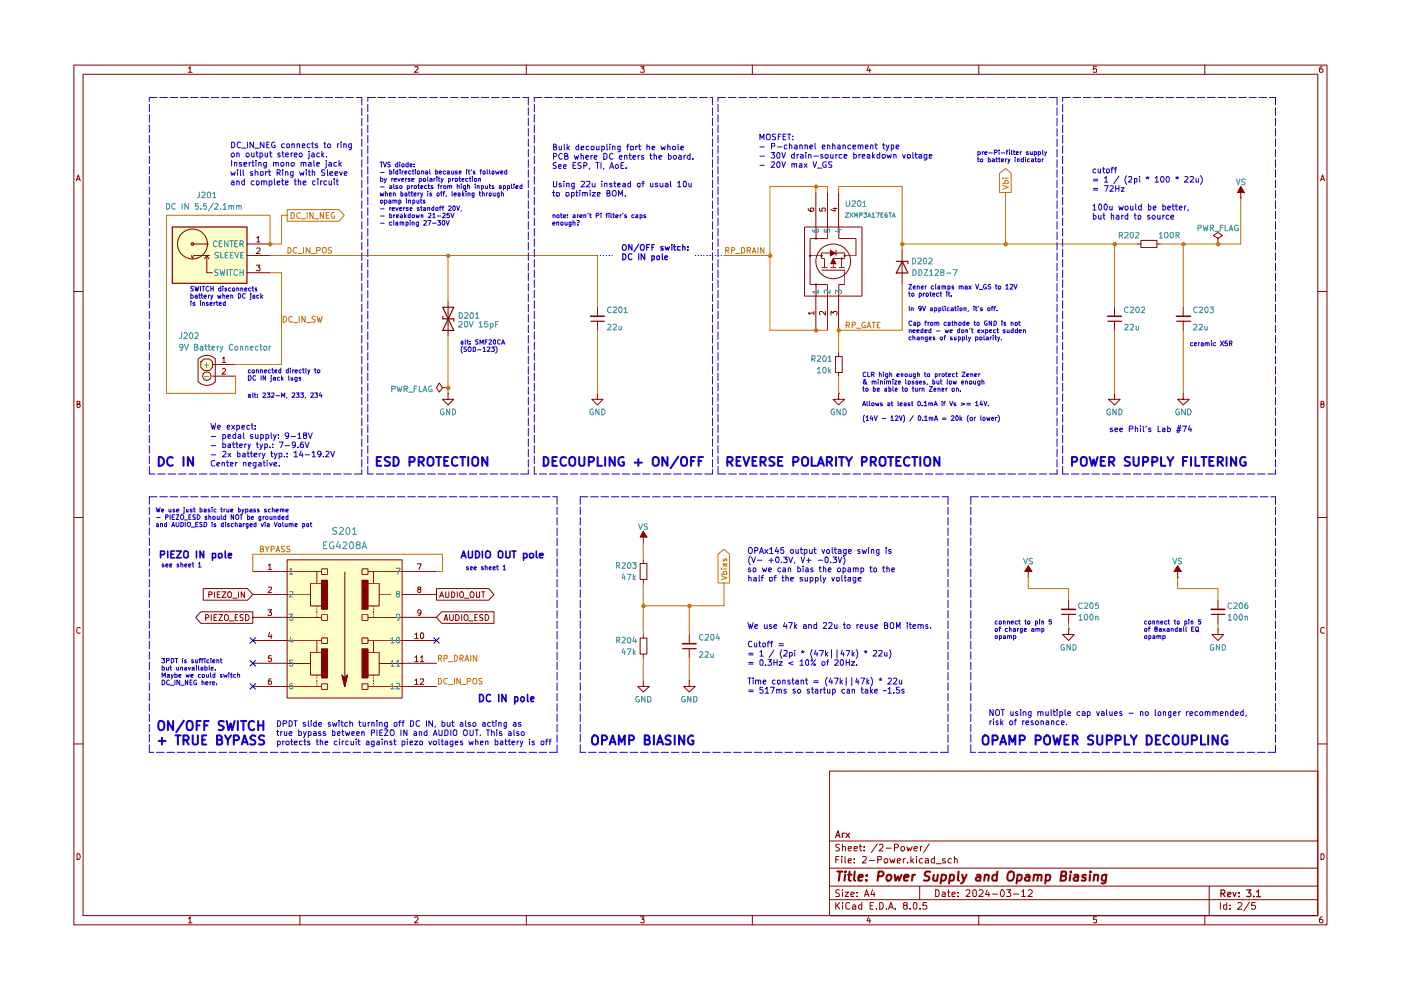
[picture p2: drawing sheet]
<svg xmlns="http://www.w3.org/2000/svg" width="297mm" height="210mm" viewBox="0 0 297 210" stroke-linecap="round" stroke-linejoin="round" font-family="sans-serif">
<g fill="none" stroke="#890000" stroke-width=".21">
<path d="M15.7 13.8h265.6v182.3h-265.6zM17.6 15.7h261.8v178.4h-261.8zM40 14.5l.3-.4v1.2M40 15.3h.7M63.6 13.8v1.9M88 14.2l.6-.1v.4l-.7 .8h.7M111.6 13.8v1.9M135.8 14.1h.8l-.5 .5 .5 .1v.5h-.8M159.5 13.8v1.9M184.1 14.1l-.3 .8h.9M184.4 14.6v.7M207.5 13.8v1.9"/>
<path d="M232.5 14.1h-.7v.6l.2-.1 .5 .1-.1 .6-.6-.1M255.4 13.8v1.9M280.3 14.1l-.4 .1a.94 .94 0 0 0 0 1.1h.4l.2-.1v-.4l-.3-.2h-.2l-.3 .2M16.2 38.4l.4-1.3 .4 1.3M16.3 38h.6M280 38.4l.4-1.3 .4 1.3M280.1 38h.6M15.7 61.8h1.9M279.4 61.8h1.9M16.3 85.7l.6-.1v-.4l-.6-.1v1.3h.5l.2-.5-.3-.2M280.1 85.7l.6-.1v-.4l-.6-.1v1.3l.6-.1 .1-.4-.3-.2M15.7 109.7h1.9"/>
<path d="M279.4 109.7h1.9M17 133.2l-.2-.2a.65 .65 0 0 0-.5 .6 .65 .65 0 0 0 .5 .7l.2-.1M280.8 133.2l-.3-.2a.65 .65 0 0 0-.5 .6 .65 .65 0 0 0 .5 .7l.3-.1M15.7 157.7h1.9M279.4 157.7h1.9M175.9 163.5h103.5v30.6h-103.5zM175.9 178.3h103.5M178 179.1l-.5-.1-.3 .2v.3l.8 .5-.3 .4-.5-.1M178.6 179.6l.6-.1v.9M178.6 179v1.4M179.8 179.9l.7-.1-.1-.3h-.5l-.1 .2 .1 .6h.5M181.1 179.9l.7-.1-.1-.3h-.6v.8h.6"/>
<path d="M182.2 179.5h.5M182.4 179v1.2l.3 .2M183.2 179.5v.2M186 178.9l-1.3 1.9M186.4 179.2l.2-.2 .5 .1 .1 .5-.8 .8h.8M187.9 179.8h1.1M189.7 179.7h.6l.2-.5-.3-.2h-.5v1.4M191.1 179.6h.6l.1 .6-.3 .2h-.2l-.3-.2zM192.3 179.5l.2 .9 .3-.7 .2 .7 .4-.9M193.8 179.9l.7-.1-.1-.3h-.5l-.1 .2 .1 .6h.5M195.2 179.5v.9M195.5 179.5h-.3v.2"/>
<path d="M197 178.9l-1.2 1.9M16.3 181a.66 .66 0 0 1 .7 .5 .66 .66 0 0 1-.2 .7h-.5zM40 194.8l.3-.4v1.3M40 195.7h.7M63.6 194.1v2M88 194.6l.4-.2 .2 .4-.7 .9h.7M111.6 194.1v2M135.8 194.4h.8l-.5 .5 .5 .1v.6h-.8M159.5 194.1v2M175.9 190.8h103.5M175.9 187.9h103.5M175.9 184.1h103.5"/>
<path d="M177.2 191.3v1.5M177.2 182.3h.5M177.5 191.9l.6 .9M177.9 181.6h-.7v1.4M178 188.7h-.7v.6a.53 .53 0 0 1 .5 .2 .53 .53 0 0 1 .1 .6h-.7M178.1 191.3l-.9 .9M178.5 181.6v.1M178.5 182v1M178.6 191.3v.2M178.6 188.6v.2M178.6 189.1v1M178.6 191.9v.9"/>
<path d="M179.2 189.1h.7l-.7 1h.7M179.2 181.6v1.2l.1 .2M179.8 182.5l.7-.1-.2-.4-.4 .1-.1 .7 .1 .2h.5M180.2 191.5l-.5-.2-.4 .4 .1 .9 .3 .2 .5-.2M180.4 189.7l.7-.2-.1-.3h-.6v.9h.6M180.8 191.9h.4l.2 .1v.8M181.1 182.9v.1M181.1 182.1v.2M181.4 192.2l-.6 .1v.4h.6M181.7 190v.1M181.7 189.2v.1M182.7 191.9h-.4l-.3 .2v.4l.3 .3 .4-.1"/>
<path d="M182.7 191.3v1.5M182.9 181.7l.7-.1v.6l-.8 .8h.8M183.2 180.3v.1M183.3 190.1l.4-1.5 .5 1.5M183.4 189.7h.7M184.1 194.4l-.3 .8h.9M184.3 182.5h1.1M184.4 194.8v.9M184.5 192h.5M185 188.6l-.3 1.1h.8M185.2 191.3h-.7v1.5h.7M185.3 189.1v1"/>
<path d="M185.8 192.6v.2M186.1 182.3h.7l.1-.6-.8-.1v1.4M186.5 191.3l.7 .2v1.1l-.3 .2h-.4zM187.5 182.3l.2-.3h.3l.2 .3-.2 .7-.5-.1zM188 192.6v.2M188.4 192.8l.5-1.5 .5 1.5M188.6 192.4h.6M188.6 182l.4 1 .2-.7 .3 .7 .2-1M189.8 192.6v.2M190.2 182.5l.7-.1-.1-.4-.5 .1-.1 .7 .1 .2h.5M191.5 182v1M191.9 191.9h-.3l-.1-.3a.46 .46 0 0 1 .4-.3 .46 .46 0 0 1 .5 .3l-.1 .3-.6 .1a.43 .43 0 0 0-.1 .6 .43 .43 0 0 0 .6 .1 .43 .43 0 0 0 .1-.6l-.2-.2"/>
<path d="M191.9 182l-.4 .3M192.4 182.9v.1M193 192.6v.2M193.1 181.6v1.4M193.3 182.5l.4 .5M193.7 191.5l.4-.2 .3 .3v.9l-.3 .3a.82 .82 0 0 1-.4-1.3zM193.7 182l-.6 .6M194.3 181.6v.1M194.3 182v1M195 187.9v2.9M195.1 192.6v.2M195.6 182.1l-.4-.1-.3 .3 .1 .6 .6 .1"/>
<path d="M196.2 182.1l.4-.1 .2 .3v.7h-.6v-.5l.6-.1M196.4 191.3h-.7v.7l.6-.1 .2 .6-.3 .3h-.4l-.1-.2M198.1 181.6v1.4h-.5l-.2-.7 .3-.3 .4 .1M198.4 188.6a.8 .8 0 0 1 .8 .6 .8 .8 0 0 1-.3 .9h-.5zM198.5 183.1h1.1M199.8 189.2l.4-.1 .2 .2v.8h-.6l-.1-.4 .7-.2M200.4 182.1a.36 .36 0 0 0-.6 .2l.7 .4-.1 .3h-.6M200.9 189.1h.5M201.1 188.6v1.3l.1 .2h.2M201.7 182.1l-.4-.1-.3 .3 .2 .7h.5M201.8 189.7l.7-.2-.1-.4h-.4l-.2 .2v.6l.1 .2h.5M202.4 182.2v-.1a.36 .36 0 0 1 .5 .2v.7"/>
<path d="M202.4 181.6v1.4M203.1 190v.1M203.1 189.2v.1M204.8 188.8l.6-.2 .3 .4-.1 .3-.8 .8h.9M206.3 188.8l.4-.2 .3 .4v.8l-.2 .3h-.4l-.2-.3zM207.5 194.1v2M207.6 188.8l.2-.2h.3l.3 .5v.2l-.9 .8h.9M209.3 188.6l-.3 1.1h.9M209.6 189.1v1M210.4 189.6h1.1M212.4 188.6a.87 .87 0 0 1 .3 1.5h-.4l-.2-.5 .1-.6zM213.4 188.6h.9l-.5 .6 .4 .1v.7h-.8"/>
<path d="M214.9 189.6h1.1M216.7 189.1l.3-.5v1.5M216.7 190.1h.7M218 188.8l.2-.2h.3l.4 .5-.1 .2-.9 .8h1M232.5 194.4h-.7v.6h.7v.6h-.7M255.4 194.1v2M256.4 187.9v6.2M258.7 191.3v1.5M260.1 191.9h-.7v.7l.3 .2 .4-.1M260.1 191.3v1.5M260.8 192.6v.2M260.8 191.9v.1"/>
<path d="M262.5 191.5l.1-.2h.4l.3 .5-.9 1h.9M264.9 191.3l-1.2 1.8M266.1 191.3h-.7l-.1 .7 .7-.1 .2 .6-.3 .3h-.4l-.2-.2M280.1 181a.66 .66 0 0 1 .6 .5 .66 .66 0 0 1-.2 .7h-.4zM280.3 194.4a.72 .72 0 0 0-.5 .5 .72 .72 0 0 0 .2 .8l.4-.1a.42 .42 0 0 0 0-.6 .42 .42 0 0 0-.6 0l-.1 .2"/>
</g>
<g fill="none" stroke="#890000" stroke-width=".25">
<path d="M177.2 177.6l.5-1.5 .4 1.5M177.3 177.2h.7M178.6 176.7v.9M179 176.7h-.2l-.2 .2M179.4 176.7l.7 .9M180.1 176.7l-.7 .9M258.9 189.4h.7l.1-.5-.2-.2h-.6v1.4M259.2 189.4l.5 .7M260.3 189.7l.7-.2-.1-.2h-.6v.7h.6M261.4 189.2l.3 .9 .4-.9M262.7 190v.1M262.7 189.3v.1"/>
<path d="M264.3 188.7h.9l-.5 .6 .4 .1v.6h-.8M265.8 190v.1M266.4 189.1l.3-.2 .1-.2v1.4M266.4 190.1h.9"/>
</g>
<g fill="none" stroke="#890000" stroke-width=".42">
<path d="M177.5 184.8h1.1M178.1 184.8l-.3 1.9M179.2 185.5l-.2 1.2M179.3 184.8l-.2 .1 .1 .1 .1-.2-.1 .2M179.8 185.5h.8M180.1 184.8l-.1 1.7 .4 .2M181.2 184.8l-.1 1.7 .2 .2M182 186.1l.9-.2v-.4h-.6l-.2 .2-.1 .9h.8M183.7 186.6v.1M183.8 185.5v.2M186.1 185.8l1-.1 .2-.2-.1-.5-.2-.2h-.7l-.2 1.9M188.1 185.6l.3-.1 .5 .1a.87 .87 0 0 1-.2 1l-.2 .1a.46 .46 0 0 1-.6-.4z"/>
<path d="M189.7 185.5l.2 1.2 .5-.9 .2 .9 .5-1.2M191.7 186.1l1-.2-.1-.4a.6 .6 0 0 0-.9 .2v.9h.7M193.5 185.5l-.2 1.2M194 185.5l-.6 .3M197.2 184.9l-.7-.1-.3 .2-.2 .4 .2 .2 .8 .4 .1 .3-.2 .3a.79 .79 0 0 1-1 0M198 185.5l-.2 1a.49 .49 0 0 0 .9 .1M198.8 185.5l-.1 1.2M199.7 185.5h.6l.2 .1a.87 .87 0 0 1-.2 1h-.7M199.7 185.5l-.3 1.8M201.5 185.5h.5l.3 .3-.2 .8h-.8M201.5 185.5l-.3 1.8M203.2 184.8l-.1 1.7 .2 .2"/>
<path d="M204 185.5l.3 1.2M204.9 185.5l-.8 1.7-.3 .1M207.1 185.5h.7v1.2M207.9 185.9l-.7 .1-.3 .2v.3l.2 .2 .7-.1M208.8 185.6l.3-.1h.5l-.1 1.2M208.8 185.5l-.1 1.2M211.4 185.5a.65 .65 0 0 0-1 .3v.8a.64 .64 0 0 0 .9 0M211.5 184.8l-.2 1.9M213.8 185a.7 .7 0 0 1 1.1 0 1.36 1.36 0 0 1-.6 1.7l-.5-.1a1.33 1.33 0 0 1 0-1.6zM215.8 185.5h.7l.1 .8-.4 .4-.6-.1M215.8 185.5l-.3 1.8M217.6 185.5h.6v1.2"/>
<path d="M218.3 185.9l-.7 .1-.3 .2 .1 .4 .2 .1 .6-.1M219.2 185.6l.3-.1h.5l-.1 1.2M219.2 185.5l-.1 1.2M220.1 185.7l.2-.2h.5v1.2M221.8 185.5a.6 .6 0 0 1 .9 .3l-.2 .8-.3 .1-.5-.1M221.8 185.5l-.2 1.8M225 185.7l.8-.1 .2-.2-.1-.5-.8-.1-.3 1.9h.8l.4-.4a.46 .46 0 0 0-.4-.6M226.9 185.5l-.1 1.2M227 184.8v.2M227.8 185.5h.8l-.1 1.2M228.6 185.9l-.6 .1-.4 .2 .1 .4 .2 .1 .7-.1M230.3 185.5h-.6l-.2 .2v.3l.7 .1-.1 .5h-.8"/>
<path d="M231.1 185.5l-.1 1.2M231.2 184.8v.2M232 185.6l.3-.1h.5l-.1 1.2M232 185.5l-.1 1.2M234.6 185.5l-.2 1.5a.53 .53 0 0 1-.8 .2M234.6 185.5a.65 .65 0 0 0-1 .3v.8a.64 .64 0 0 0 .9 0"/>
</g>
<g fill="#feffc6">
<path d="M60.9 118.7h24.4v29.3h-24.4z"/>
<path d="M42.6 76.7l.7-.6h1.1l.6 .6v1.2l-.6 .7h-1.1l-.7-.7z"/>
<path d="M36.5 48.1h15.8v11.9h-15.8z"/>
<circle cx="43.9" cy="79.8" r=".89"/>
</g>
<path d="M263.1 39.5l.7 1.3h-1.4zM263.1 39.5v2.5" fill="none" stroke="#890000" stroke-width=".21"/>
<path d="M263.1 39.5l.7 1.3h-1.4z" fill="#890000"/>
<g fill="none" stroke="#890000" stroke-width=".21">
<path d="M170.6 48.1h12.2v14.7h-12.2zM171.7 54.2h2.5M173 48.1v2.5M174.2 57.3h4.9v3h-1.3v2.5M174.2 56.7h1.3M175.5 48.1v2.5h-3.8v9.7h3.8v2.5M176.1 56l.6-1.2 .5 1.2M176.1 56.7h1.1M176.1 53.6h-1.9v1.2h.6v1.9M176.7 55.4v1.3M177.2 53.6h1.9v1.2h-2.4M177.2 53v1.2"/>
<path d="M177.8 48.1v2.5h3.7v3.6h-2.4M177.8 56.7h1.3M178.4 54.8v1.9M191.3 52.9v7.4M263.1 42h.1M173 60.3v2.5M177.1 75.6h1.5v3.4h-1.5zM177.8 74.8v.8M177.8 79v.8M177.8 83.4v1.3h1.3l-1.3 1.2-1.2-1.2h1.2M177.8 83.4h.1"/>
</g>
<path d="M153.8 53.1h.6l.1-.5-.7-.1v1.2M154.2 53.1l.3 .6M155.1 53.1h.5l.2-.4-.2-.2h-.5v1.2M156 53.8h.9M157.2 52.5h.4a.66 .66 0 0 1 .3 .7 .66 .66 0 0 1-.7 .5zM158.4 53.1h.6l.1-.5-.7-.1v1.2M158.7 53.1l.4 .6M159.5 53.7l.4-1.2 .4 1.2M159.6 53.3h.6M160.7 52.5v1.2M162 52.5v1.2l-.7-1.2v1.2" fill="none" stroke="#cb7100" stroke-width=".21"/>
<path d="M190 55.4h2.5v.5M191.3 55.4l1.2 2.5h-2.5z" fill="none" stroke="#890000" stroke-width=".25"/>
<path d="M176.7 54.8l.5 1.2h-1.1z" fill="#890000"/>
<path d="M176.1 53v1.2l1.1-.6" fill="none" stroke="#890000" stroke-width=".21"/>
<path d="M176.1 53l1.1 .6-1.1 .6z" fill="#890000"/>
<path d="M171.7 54.1l.2 .1-.1 .1-.2-.1zM173 50.5l.1 .1v.1l-.2-.1zM174.1 54.1l.2 .1v.1l-.2-.1zM178.4 54.7l.2 .1-.1 .1-.2-.1zM179.1 54.1l.1 .1v.1l-.2-.1zM173 60.2l.1 .1v.1l-.2-.1z" fill="none" stroke="#890000" stroke-width=".25"/>
<g fill="none" stroke="#890000" stroke-width=".21">
<path d="M171.4 44.2v.4l.9 .2 .3-.3-.1-.4h-.6l-.1 .4 .2 .3M173 40.8v7.3M173.7 44.1v.6l.6 .1v-.7h.5l.2 .2v.3l-.2 .2M175.4 40.8v7.3M176.6 44.2h.9M177 44v.8l-.9-.4M177.8 40.8v7.3M172.6 66.4h-1.2l.3 .3M172.6 66v.7M173 62.7v7.3M175 66v.8l-.7-.8h-.4l-.2 .2v.3l.2 .2M175.4 62.7v7.3"/>
<path d="M176.2 66.8v-.8l.5 .4 .1-.4h.5l.2 .2-.2 .6M177.8 62.7v7.3M60.9 135.8h7.3M60.9 130.9h7.3M60.9 126.1h4.9M60.9 121.2h7.3M67.2 121.2v2.5M67.2 128.5v.2M67.2 129v.2M67.2 129.5v.5M67.2 130.3v.1M67.2 130.7v.2"/>
<path d="M67.2 135.8v2.5M68.2 137.6h1.2v6.1h-1.2M68.2 138.3h-2.4v4.8h2.4M68.2 123.7h-2.4v4.8h2.4M68.2 120.6h1.3v1.2h-1.3zM68.2 123.1h1.3v6.1h-1.3zM68.2 130.3h1.3v1.2h-1.3zM68.2 135.3h1.3v1.1h-1.3zM68.2 137.6h1.3v6.1h-1.3zM73.1 121.2v24.4M76.8 137.6h1.2v6.1h-1.2zM76.8 135.3h1.2v1.1h-1.2z"/>
<path d="M76.8 130.3h1.2v1.2h-1.2zM76.8 123.1h1.2v6.1h-1.2zM76.8 120.6h1.2v1.2h-1.2zM78 135.8h7.3M78 130.9h7.3M78 121.2h7.3M78 138.3h2.4v4.8h-2.4M78 123.7h2.4v4.8h-2.4M79.2 121.2v2.5M79.2 128.5v.2M79.2 129v.2M79.2 129.5v.5"/>
<path d="M79.2 130.3v.1M79.2 130.7v.2M79.2 135.8v2.5M80.4 126.1h2.4M92.5 124.8h11.1l1.1 1.3-1.1 1.2h-11.1zM93.2 126.7l.4-1.2 .5 1.2M93.3 126.3h.6M93.6 129.7h11.1v2.5h-11.1l-1.1-1.3zM94.1 131.6l.5-1.3 .3 1.3M94.2 131.2h.6M94.5 125.5l.1 1.2h.4l.2-.2v-1M95.3 130.3v1l.3 .3h.2l.3-.3v-1"/>
<path d="M95.8 125.5a.66 .66 0 0 1 .6 .4 .66 .66 0 0 1-.2 .8h-.4zM96.6 130.3a.65 .65 0 0 1 .8 .6 .65 .65 0 0 1-.8 .7zM96.9 125.5v1.2M97.5 125.6l.3-.1 .4 .1 .1 .6-.2 .5h-.5l-.1-.5zM97.9 130.3v1.3M98.5 126.8h.9M98.6 130.3l.4 .1a.74 .74 0 0 1 .1 1l-.5 .2a.86 .86 0 0 1 0-1.3zM99.4 131.7h.9M99.7 125.6l.3-.1 .4 .1 .1 .6-.2 .5h-.5l-.1-.5zM100.7 130.9h.3M101 125.5l.1 1.2h.5l.1-.2v-1M101.2 130.3h-.5v1.3h.5"/>
<path d="M102.1 125.5h.7M102.4 130.4l-.5-.1-.2 .3 .1 .3 .6 .2v.3l-.3 .2-.4-.1M102.4 125.5v1.2M102.9 130.3a.65 .65 0 0 1 .7 .6 .65 .65 0 0 1-.7 .7zM60.9 145.6h7.3M60.9 140.7h4.9M67.2 143.1v.3M67.2 143.6v.3M67.2 144.1v.5M67.2 144.8v.3M67.2 145.3v.3M68.2 145h1.3v1.2h-1.3z"/>
<path d="M72.5 143.1l.6 .6 .6-.6-.6 2.5zM76.8 145h1.2v1.2h-1.2zM78 145.6h7.3M79.2 143.1v.3M79.2 143.6v.3M79.2 144.1v.5M79.2 144.8v.3M79.2 145.3v.3M80.4 140.7h4.9"/>
<circle cx="176.7" cy="55.4" r="3.7"/>
</g>
<path d="M172.3 48.7l.1 .4 .9 .2 .2-.1-.1-.6-.6 .1-.1 .3 .3 .3M174.8 48.6v.6l.5 .1-.1-.2 .1-.4 .6-.1v.7M177.5 48.7h.9M178 48.5v.8l-.9-.3M173.5 61.9h-1.2l.3 .3M173.5 61.5v.7M175.9 61.5v.7l-.8-.7-.3 .1v.6M177.1 62.2v-.7l.5 .4 .1-.3 .4-.1 .3 .2v.4l-.2 .1" fill="none" stroke="#2d8f90" stroke-width=".21"/>
<g fill="none" stroke="#cb7100" stroke-width=".21">
<path d="M211.9 36.7l1.3-1 1.2 1v4.1h-2.5zM212.6 39.3l1.2 .4-1.2 .4M212.6 37.8h.1M212.6 38.9h1.2M213 38.9v-.5l.2-.1 .5 .1v.5M213 37.8h.8M179.4 68.9h.6l.1-.5-.7-.1v1.2M179.7 68.9l.4 .6M180.7 68.9h.5l.2-.4-.2-.2h-.5v1.2M181.6 69.6h.9M183.5 68.3h-.5a.61 .61 0 0 0-.3 .8 .61 .61 0 0 0 .8 .3v-.4h-.3M183.8 69.5l.4-1.2 .5 1.2"/>
<path d="M184 69.2h.6M184.9 68.3h.7M185.3 68.3v1.2M186 68.9h.4M186.6 68.3h-.6v1.2h.6M152.2 117.5l1.3-1.1 1.2 1.1v6.1h-2.5zM153.3 118.5v.5h.4v-.4l.2-.2 .2 .2-.1 .4M153.6 119.5l.1 .6h.3v-.6M154.1 119.5h-.8v.6M93 139.6l.6-.1v-.5l-.6-.1v1.3M93.2 139.6l.4 .6M94.1 139.6h.6l.1-.2v-.4l-.7-.1v1.3"/>
<path d="M96.4 138.9a.64 .64 0 0 1 .6 .7 .64 .64 0 0 1-.6 .6zM97.5 139.6l.6-.1v-.5l-.6-.1v1.3M97.8 139.6l.4 .6M98.7 139.8h.5M99.8 138.9v1.3M101.1 138.9v1.3l-.8-1.3v1.3M152.9 122.1l1.2 .4-1.2 .4M152.9 120.6h.1M152.9 121.8h1.2M153.3 121.8l.1-.6h.6v.6M153.3 120.6h.8M93 143.8h.4a.66 .66 0 0 1 .2 .8 .66 .66 0 0 1-.6 .4z"/>
<path d="M94.8 143.9l-.5-.1a.61 .61 0 0 0-.2 .8 .61 .61 0 0 0 .7 .3M95.1 140.3h.9M95.1 145.1h.9M96.4 143.8v1.2M97.6 143.8v1.2l-.7-1.2v1.2M97.9 145.1h.9M98.6 140.2l.4-1.3 .4 1.3M99.1 144.4h.6l.1-.4-.1-.2h-.6v1.2M100.4 143.8h.5a.77 .77 0 0 1-.1 1.2l-.4-.1a.87 .87 0 0 1 0-1.1zM102.2 143.8h-.5l-.2 .2 .3 .4 .4 .2v.3h-.7"/>
</g>
<path d="M68.2 137.6h1.2v6.1h-1.2z" fill="#890000"/>
<path d="M68.2 123h1.2v6.1h-1.2" fill="none" stroke="#890000" stroke-width=".21"/>
<path d="M68.2 123h1.2v6.1h-1.2z" fill="#890000"/>
<path d="M72.5 143.1l.6 2.4 .6-2.4-.6 .6" fill="none" stroke="#890000" stroke-width=".21"/>
<path d="M72.5 143.1l.6 .6 .6-.6-.6 2.4z" fill="#890000"/>
<path d="M76.7 137.6h1.3v6.1h-1.3" fill="none" stroke="#890000" stroke-width=".21"/>
<path d="M76.7 137.6h1.3v6.1h-1.3z" fill="#890000"/>
<path d="M76.7 123h1.3v6.1h-1.3" fill="none" stroke="#890000" stroke-width=".21"/>
<path d="M76.7 123h1.3v6.1h-1.3z" fill="#890000"/>
<g fill="none" stroke="#890000" stroke-width=".21">
<path d="M40.6 54.2l.2 .6 .3-.6h3.3M40.6 51.5h.4v.5h-.4zM40.8 51.7h3.4M43.9 54.2v3.6h1.1M43.9 54.2l-.6 .7M43.9 54.2l.4 .7M52.3 51.7h4.9M52.3 54.2h4.9M52.3 57.8h4.9M54.4 56.2h.7l-.3 .4 .3 .2v.5h-.7M54.4 50.5l.4-.4v1.2M54.4 52.7l.6-.1 .1 .5-.7 .7h.7"/>
<path d="M54.4 51.3h.7M241.1 51.7h.8M241.9 51h3.4v1.5h-3.4zM245.3 51.7h.7M258.2 50.5l1-.5-1-.7-1 .7 1 .5v1.2M258.2 51.7h.1M42 76.1v4.8M42.1 76.1a2.49 2.49 0 0 1 3.5 0l.1 4.9a2.55 2.55 0 0 1-3.6 0M42.6 76.7l.7-.6h1.1l.6 .6v1.2l-.6 .7h-1.1l-.7-.7zM45 77.3h5M45 79.8h5M47.2 76l.3-.3v1.2"/>
<path d="M47.2 78.2l.4-.1 .2 .4-.7 .8h.7M47.2 76.9h.6M236.3 65.1v2M236.3 68.1v1.9M250.9 65.1v2M250.9 68.1v1.9M236.3 83.4v1.3h1.2l-1.2 1.2-1.3-1.2h1.3M236.3 83.4h.1M250.9 83.4v1.3h1.2l-1.2 1.2-1.2-1.2h1.2M250.9 83.4h.1M56.9 119.9l.3-.4v1.2M60.9 118.7h24.4v29.3h-24.4z"/>
<path d="M88.5 119.5h.8l-.5 1.2M135.7 119.5h1.5v3.4h-1.5zM136.4 118.7v.8M218 120l.8 1.2h-1.5zM218 120v2.4M42.6 129.7h11v2.5h-11l-1.1-1.3zM43.1 124.8h9.4l1.1 1.3-1.1 1.2h-9.4zM43.6 131l.6-.1 .1-.3-.3-.3h-.4v1.3M44.3 126.1h.6l.1-.5-.7-.1v1.2M44.8 130.3v1.3M45.4 130.9h.4M45.5 125.5v1.2"/>
<path d="M46 130.3h-.6v1.3h.6M46.1 126.1h.4M46.4 130.3h.8l-.8 1.3h.8M46.7 125.5h-.6v1.2h.6M47.1 125.5h.8l-.8 1.2h.8M47.8 130.3l.4 .1a.74 .74 0 0 1 .1 1l-.5 .2a.86 .86 0 0 1 0-1.3zM48.3 125.6l.3-.1 .4 .1 .1 .6-.2 .5h-.5l-.1-.5zM48.6 131.7h.9M49.4 126.8h.9M49.9 130.9h.3M50.4 130.3h-.5v1.3h.5M50.5 125.5v1.2"/>
<path d="M51.6 130.4h-.6v.5l.5 .2 .1 .2-.3 .3-.4-.1M51.8 125.5v1.2l-.7-1.2v1.2M52.1 130.3a.65 .65 0 0 1 .7 .6 .65 .65 0 0 1-.7 .7zM53.6 121.2h7.3M53.6 135.8h7.3M53.6 126.1h7.3M53.6 130.9h7.3M56.8 129.3h.8l-.5 .5h.4v.7l-.7-.1M56.9 124.5h.6l.1 .3-.8 .8h.8M56.9 120.7h.7M57.1 134.1l-.2 .9h.8M57.5 139h-.5l-.1 .6 .6-.1v.7l-.4 .1-.2-.2"/>
<path d="M57.5 134.5v.9M85.3 121.2h7.2M85.3 135.8h7.2M85.3 126.1h7.2M85.3 130.9h7.2M88 134.5l.3-.3v1.2M88 139.4l.3-.4v1.3M88 135.4h.6M88.8 125l-.2-.3v-.2h.6v.4l-.6 .1v.4a.35 .35 0 0 0 .3 .3 .35 .35 0 0 0 .3-.3v-.4h-.2M89.2 134.4l.1-.2h.4a.86 .86 0 0 1-.1 1.2l-.4-.3zM89.2 139.4l.3-.4v1.3M89.2 129.8a.35 .35 0 0 1-.3 .3 .35 .35 0 0 1-.3-.3v-.3a.35 .35 0 0 1 .3-.2 .35 .35 0 0 1 .3 .2l-.1 .9-.5 .1"/>
<path d="M135.7 135.3h1.5v3.4h-1.5zM136.4 122.9v.7M136.4 134.5v.8M136.4 138.7v.7M146.1 134.5v2M146.1 137.5v1.9M53.6 140.6h7.3M53.6 145.5h7.3M57.5 143.9l-.4 .1-.2 .9a.35 .35 0 0 0 .3 .2 .35 .35 0 0 0 .4-.2v-.3l-.3-.2-.4 .2M85.3 140.6h7.2M85.3 145.5h7.2M88 144.3l.3-.4v1.2"/>
<path d="M88 140.3h.6M88 145.1h.6M89.2 144l.5-.1 .1 .4-.7 .8h.7M89.2 140.3h.6M136.4 144.3v1.2h1.3l-1.3 1.2-1.2-1.2h1.2M136.4 144.3h.1M146.1 144.3v1.2h1.3l-1.3 1.2-1.2-1.2h1.2M146.1 144.3h.1"/>
<circle cx="40.8" cy="51.7" r="3.2"/>
<circle cx="43.9" cy="79.8" r=".89"/>
</g>
<g fill="none" stroke="#2d8f90" stroke-width=".21">
<path d="M46 51.2l-.3-.1a.65 .65 0 0 0-.5 .6 .65 .65 0 0 0 .5 .6l.3-.1M46.2 57.2l-.5-.1-.1 .2v.4l.5 .1 .1 .2-.1 .3h-.5M46.3 53.6h-.7v.4l.5 .2 .2 .3-.2 .2h-.5M46.5 51.6h.4M46.7 57.1l.2 1.3 .3-.9 .2 .9 .3-1.3M46.8 53.5v1.2h.6M47.1 51.1h-.6v1.2h.6M47.8 54.1h.4M48.2 57.1v1.3M48.3 51.1v1.2l-.7-1.2v1.2M48.3 53.5h-.5v1.2h.5M48.5 57.1h.8"/>
<path d="M48.7 51.1h.7M48.9 54.1h.4M48.9 57.1v1.3M49.1 51.1v1.2M49.4 53.5h-.5v1.2h.5M49.8 53.5l.4 1.2 .4-1.2M49.8 51.6h.4M50.4 51.1h-.6v1.2h.6M50.4 57.3l-.4-.2-.4 .4 .1 .8 .3 .1 .4-.1M50.9 51.7h.5l.2-.4-.2-.2h-.5v1.2M50.9 57.1v1.3M50.9 57.7h.7"/>
<path d="M51.1 54.1h.4M51.2 51.7l.4 .6M51.6 57.1v1.3M51.6 53.5h-.5v1.2h.5M43.3 77.4h1M43.3 79.8h1M43.8 77v.9M61.3 130.2h.8l-.5 .5 .5 .1v.5l-.2 .2h-.4l-.2-.2M61.4 120.8l.3-.3v1.3M61.4 125.5h.7v.4l-.8 .7h.8M61.4 121.8h.7M61.6 135l-.2 1h.7"/>
<path d="M62 135.6v.7M62.1 140h-.6l-.1 .5h.7v.6h-.7M82.9 135.5l.3-.4v1.2M82.9 136.3h.7M84 120.5h.8l-.5 1.3M84.2 135.2l.3-.1a.86 .86 0 0 1 .1 1.2h-.4l-.1-.2zM84.3 125.9l-.2-.1 .1-.3a.36 .36 0 0 1 .6 .1l-.3 .3-.4 .1 .1 .6h.5l.1-.2-.1-.4-.2-.1M84.8 130.8l-.1 .2-.6-.1 .1-.6 .3-.1 .2 .2a.85 .85 0 0 1-.3 1.1h-.2M62 144.9h-.4l-.2 1 .1 .1h.6l-.1-.6h-.5l-.1 .1M82.9 140.4l.3-.4v1.2M82.9 145.2l.3-.3v1.1M82.9 141.2h.7"/>
<path d="M82.9 146h.7M84.1 140.4l.3-.4v1.2M84.1 144.9h.4l.3 .3-.8 .8h.8M84.1 141.2h.7"/>
</g>
<path d="M234.9 67.1h2.8M249.4 67.1h3M144.7 136.5h2.9" fill="none" stroke="#890000" stroke-width=".34"/>
<path d="M36.5 48.1h15.9v12h-15.9zM234.9 68.1h2.9M249.5 68.1h2.9M144.7 137.5h2.9" fill="none" stroke="#890000" stroke-width=".25"/>
<g fill="none" stroke="#cb7100" stroke-width=".21">
<path d="M60.9 44.4h11l1.1 1.2-1.1 1.3h-11zM61 52.5h.5a.66 .66 0 0 1 .2 .7 .66 .66 0 0 1-.7 .5zM61.7 45l.5 .1 .2 .3v.6l-.3 .3h-.4zM62.9 52.6l-.5-.1a.61 .61 0 0 0-.2 .8 .61 .61 0 0 0 .7 .3M63.2 53.8h.9M63.7 45.2l-.3-.2a.65 .65 0 0 0-.5 .7 .65 .65 0 0 0 .5 .6l.3-.2M63.8 46.4h1M64.3 52.5v1.2M65.1 45v1.3M65.7 52.5v1.2l-.8-1.2v1.2M66 53.8h.9M66.4 45v1.3l-.7-1.3v1.3"/>
<path d="M66.6 46.4h1M67.1 53.1h.6l.2-.4-.2-.2h-.6v1.2M68.5 52.5h.5a.77 .77 0 0 1-.2 1.2l-.3-.1a.87 .87 0 0 1 0-1.1zM68.6 45v1.3l-.7-1.3v1.3M69.2 45.6h.4M69.8 45h-.6v1.3h.6M70.3 52.5h-.5l-.2 .2 .2 .4 .5 .2v.3h-.7M70.9 45.1l-.1-.1a.6 .6 0 0 0-.6 .7 .6 .6 0 0 0 .7 .5l.1-.4h-.3M60 67.1a.65 .65 0 0 1 .8 .6 .65 .65 0 0 1-.8 .6zM62 67.2l-.3-.1a.65 .65 0 0 0-.5 .6 .65 .65 0 0 0 .5 .6l.3-.1M62.2 68.4h1M63.4 67.1v1.2"/>
<path d="M64.7 67.1v1.2l-.7-1.2v1.2M65 68.4h1M66.8 67.1h-.4l-.3 .2 .1 .3 .6 .2v.4l-.2 .1-.5-.1M67.2 67.1l.4 1.2 .1-.9 .3 .9 .3-1.2M55.2 116.4h.4l.2-.2-.1-.4h-.5v1.2l.6-.1 .1-.3-.3-.2M56.2 115.8l.4 .6 .5-.6M56.6 116.4v.6M57.5 116.4h.5l.2-.2-.1-.3-.6-.1v1.2M58.5 117l.4-1.2 .4 1.2M58.6 116.7h.6M60.4 115.8l-.7 .1v.3l.7 .5-.3 .3-.4-.1M61.5 115.8h-.5l-.2 .3 .2 .3 .5 .2v.3h-.7"/>
</g>
<path d="M218 120l.8 1.2h-1.5z" fill="#890000"/>
<path d="M249.7 120l.7 1.2h-1.5zM249.7 120v2.4M218 122.4h.1M226.6 133.3v1.2h1.2l-1.2 1.3-1.3-1.3h1.3M226.6 133.3h.1M226.6 127.3v1.9M226.6 130.2v2M258.2 133.3v1.2h1.2l-1.2 1.3-1.2-1.3h1.2M258.2 133.3h.1M258.2 127.3v1.9M258.2 130.2v2" fill="none" stroke="#890000" stroke-width=".21"/>
<path d="M225 129.2h3M256.8 129.2h2.9" fill="none" stroke="#890000" stroke-width=".34"/>
<path d="M225.1 130.3h2.9M256.8 130.3h2.9" fill="none" stroke="#890000" stroke-width=".25"/>
<path d="M249.7 120l.7 1.2h-1.5z" fill="#890000"/>
<path d="M95 63.9v7.3M93.8 82.2l-.7-1-.6 1 .6 .9 .7-.9h1.2M95 82.2h.1M95 83.4v1.3h1.2l-1.2 1.2-1.2-1.2h1.2M95 83.4h.1M136.4 112.6l.8 1.3h-1.5zM136.4 112.6v2.5M249.7 122.4h.1" fill="none" stroke="#890000" stroke-width=".21"/>
<path d="M93.9 67.1v.5h2.3v.5M93.9 65.2h2.3l-2.3 4.9h2.3z" fill="none" stroke="#890000" stroke-width=".25"/>
<path d="M136.4 112.6l.8 1.3h-1.5z" fill="#890000"/>
<path d="M126.7 65.1v2M126.7 68.1v1.9M126.7 83.4v1.3h1.1l-1.1 1.2-1.2-1.2h1.2M126.7 83.4h.1M136.4 115.1h.1" fill="none" stroke="#890000" stroke-width=".21"/>
<path d="M125.2 67.1h2.9" fill="none" stroke="#890000" stroke-width=".34"/>
<path d="M125.3 68.1h2.8" fill="none" stroke="#890000" stroke-width=".25"/>
<g fill="none" stroke="#cb7100" stroke-width=".21">
<path d="M173 39.5v1.3M57.2 54.2h69.5v10.9M57.2 57.8h2.5v19.5h-9.7M60.9 45.6h-1.2v6.1h-2.5v-6.1h-21.9v37.8h14.7v-3.6M95 54.2v9.7M153.5 54.2h9.7M175.4 40.8v-1.3h-12.2v30.5h12.2M177.8 40.8v-1.3h13.5v13.4M191.3 51.7h49.8M213.2 40.8v10.9M236.3 51.7v13.4M250.9 51.7v13.4"/>
<path d="M263.1 42v9.7h-17.1M95 71.2v12.2M126.7 70v13.4M177.8 79.8v3.6M191.3 60.3v9.7h-13.5v4.8M236.3 70v13.4M250.9 70v13.4M136.4 115.1v3.6M53.6 121.2v-3.7h40.2v3.7h-1.3M136.4 123.6v10.9M136.4 139.4v4.9M146.1 128.4v6.1"/>
<path d="M146.1 139.4v4.9M153.5 123.6v4.8h-17.1M218 122.4v2.4h8.6v2.5M226.6 132.2v1.1M249.7 122.4v2.4h8.5v2.5M258.2 132.2v1.1"/>
</g>
<g fill="none" stroke="#1300ce" stroke-width=".21">
<path d="M31.7 22.1v1.6M31.7 24.3v1.6M31.7 26.5v1.6M31.7 28.7v1.6M31.7 30.9v1.6M31.7 33.1v1.6M31.7 35.3v1.6M31.7 37.4v1.6M31.7 39.6v1.6M33.3 20.7h-1.6v.8M33.9 20.7h1.6M36.1 20.7h1.6"/>
<path d="M38.3 20.7h1.6M40.4 20.7h1.6M42.6 20.7h1.6M44.8 20.7h1.6M47 20.7h1.6M48.9 36.4l.3 .8 .2-.5 .3 .5 .2-.8M49 32.7l.4-.3 .3 .3-.1 .5h-.5zM49.1 30.1h.4a.66 .66 0 0 1 .3 .8 .66 .66 0 0 1-.7 .4zM49.1 38.4h.3l.2 .1v.7M49.1 34v1.2M49.2 20.7h1.6M49.6 38.6l-.6 .3 .2 .3 .4-.1"/>
<path d="M49.7 34.5h.4l.1 .7M49.7 34.5v.7M50.2 32.6l.2-.2 .2 .1 .1 .8M50.2 38.4h.3l.2 .1v.7M50.2 32.4v.9M50.2 38.4v.8M50.4 36v.1M50.4 36.4v.8M51 30.2l-.5-.1-.2 .3 .1 .8 .2 .1 .4-.1M51 36v1.2h.1M51.2 34.5h-.4l-.1 .1 .1 .2 .4 .1v.3h-.5M51.2 31.4h1"/>
<path d="M51.4 20.7h1.6M51.6 36v1l.1 .2M51.7 34.8l.6-.1-.1-.2h-.5v.7h.5M51.8 38.4h-.3l-.3 .2v.3l.3 .3 .3-.1M51.8 37.9v1.3M52.2 32.7l.4-.3 .2 .3-.1 .5h-.5zM52.5 30.1v1.2M52.8 34.5v.7M53.2 34.5h-.3l-.1 .1M53.3 32.4v.7l.2 .2 .3-.1M53.4 34.5h.4M53.6 34v1.2h.2"/>
<path d="M53.6 36.4h-.4l-.1 .2 .2 .2h.3v.4h-.5M53.6 20.7h1.6M53.8 30.1v1.2l-.8-1.2v1.2M53.8 38.4h-.3l-.2 .2v.3l.2 .3 .3-.1M53.8 32.4v.9M54 31.4h.9M54.1 36.5l.5-.1 .1 .8M54.1 36v1.2M54.3 34v.1M54.3 32.4h.4M54.3 34.5v.7M54.4 38.4h.5v.7l-.4 .1-.1-.2z"/>
<path d="M54.4 32.1v1l.3 .2M54.9 34.5h.4l.1 .7M54.9 34.5v.7M55.1 32.5l.4-.1 .2 .3-.1 .5h-.5M55.1 32.4v1.3M55.3 36.4l.5 .1-.1 .7-.5-.1zM55.5 38.4h.5v.8M55.5 38.4v.8M55.8 20.7h1.6M56 30.1v1.2l-.8-1.2v1.2M56 38.5l.1-.1 .5 .1v.7M56.2 32.4v.7l.2 .2 .3-.1"/>
<path d="M56.3 36.4v.8M56.5 35.2h-.5v-.7h.5v.9l-.3 .2h-.2M56.6 30.6h.3M56.7 36.4h-.2l-.2 .3M56.7 32.4v.9M56.9 36.4h.5M57.1 30.1h-.5v1.2h.5M57.1 36v1v.2h.3M57.1 38.4h.6v.6l-.2 .2-.4-.1M57.1 38.4v1.1M57.1 32.4h.6M57.3 32.1v1l.4 .2"/>
<path d="M58 34.5h.4l.1 .7M58 20.7h1.6M58 34.5v.7M58.2 37.9v1l.1 .3M58.3 30.1h-.5a.67 .67 0 0 0-.2 .7 .67 .67 0 0 0 .5 .5l.2-.1v-.4h-.2M58.5 34.6l.1-.1h.3l.1 .7M58.8 36.7h.4l.2-.3v-.3l-.6-.1v1.2M58.8 38.8l.6-.2-.2-.2-.4 .1v.4l.1 .3 .4-.1M59 36.7l.4 .5M59.4 32.5h-.5v.4h.4l.1 .2-.1 .2-.4-.1M59.5 34.6l.2-.1h.3l.2 .1-.1 .5-.4 .1zM59.7 38.4h.5"/>
<path d="M59.8 32.4h.4M59.9 37.9v1l.3 .3M59.9 32.1v1l.3 .2M59.9 36v.1M59.9 36.4v.8M60.2 20.7h1.6M60.3 30.6l-.4-.1-.2 .2 .1 .5h.5M60.5 32.9l.6-.1v-.3a.36 .36 0 0 0-.6 .2l.1 .5h.5M60.5 36.5l.5-.1v.8M60.5 38.8l.6-.2-.1-.2h-.5v.7h.5M60.5 36.4v.8M60.7 34.5h.4l.1 .7"/>
<path d="M60.7 34.5v.7M60.8 30.6l.2-.1 .3 .1v.6h-.5zM61.7 34.6l.2-.1h.3l.2 .1-.1 .5-.4 .1zM61.7 32.4v.9M61.9 30.6l.2-.1 .3 .1v.7M61.9 30.5v.8M62.1 32.4l-.4 .3M62.1 37.2h-.4l-.1-.2 .1-.6h.4v.9l-.2 .3-.3-.1M62.3 20.7h1.6M62.4 32.9l.6-.1-.2-.4-.4 .1v.7h.5M62.4 38.4h.4M62.6 37.9v1.2l.2 .1"/>
<path d="M63 30.6l.2-.1 .3 .1v.7M63 30.5v.8M63.2 38.4h.4l.2 .1v.7M63.2 37.9v1.3M63.5 32.5l.3-.1 .3 .3-.1 .5h-.5zM63.5 36.4l.3 .8 .2-.5 .3 .5 .1-.8M63.8 34.5h.5v.7M63.8 34.5v.7M64.1 30.9l.5-.1v-.2h-.5v.6h.5M64.3 38.8l.6-.2v-.2h-.5l-.1 .1v.6h.6M64.3 34.6l.1-.1h.5v.7M64.5 20.7h1.6"/>
<path d="M64.9 36v.1M64.9 36.4v.8M65.4 36.4h.4M65.4 34.5h.6v.7h-.6v-.4l.6-.1M65.5 32.4v1.1l-.2 .2M65.5 32.1v.1M65.5 36v1.2h.3M65.7 30.6h-.5l-.1 .5a.36 .36 0 0 0 .6 .1M66 30.5h.5M66.1 32.5h.4l.1 .8M66.2 30.1v1.1l.3 .1M66.2 36.5l.4-.1 .1 .8"/>
<path d="M66.2 36v1.2M66.5 34v1.1l.2 .1M66.6 32.8l-.5 .1-.1 .1 .2 .3 .4-.1M66.7 20.7h1.6M66.8 38.4h-.5v.6l.2 .2 .3-.1M67.1 34.8l.6-.1-.1-.2h-.4l-.1 .1 .1 .6h.4M67.3 30.6l-.2-.1-.3 .2 .4 .2 .2 .3-.2 .1-.4-.1M67.4 37.9v.2M67.4 38.4v.8M67.7 32.5h-.5l-.1 .5a.36 .36 0 0 0 .6 .2M68 38.4v.8M68.2 32.1v1.2"/>
<path d="M68.3 38.4h-.3v.2M68.3 32.9l.4 .4M68.7 30.5h.4M68.7 32.4l-.5 .5M68.8 30.1v1.1l.3 .1M68.8 36.1l-.4-.1-.2 .2 .2 .4 .4 .1v.4l-.6 .1M68.9 20.7h1.6M69.2 34.5v1l-.3 .1M69.2 34v.1M69.3 33.2v.1M69.3 38.4h-.6v.6l.1 .2 .5-.1M69.4 30.7l.4-.2 .3 .2-.1 .5h-.5z"/>
<path d="M69.4 36v1.2h.2M69.8 34.5h.4l.1 .1v.6h-.5v-.4l.5-.1M69.8 38.4v.7l.3 .1 .2-.2M69.9 36.8l.6-.1v-.3h-.5l-.1 .2 .1 .6h.5M70.3 38.4v.8M70.9 37.9v.2M70.9 38.4v.8M71 36.8l.6-.1-.1-.3h-.5v.8h.5M71.1 20.7h1.6M71.3 38.4h.4M71.4 34.5h-.5l-.1 .1 .1 .6h.5M71.5 37.9v1.2l.2 .1"/>
<path d="M71.5 30.5v.8M71.9 30.5l-.4 .2M71.9 34v1.2M72 36.4l.3 .8 .3-.8M72 34.8l.4 .4M72.3 30.1v.1M72.3 30.5v.8M72.4 34.5l-.5 .4M72.9 30.6l.2-.1 .3 .1v.7M72.9 30.5v.8M73 36.8l.6-.1-.1-.3h-.4l-.1 .2 .1 .6h.4M73.3 20.7h1.6"/>
<path d="M74.5 30.5v1l-.2 .2h-.3M74.5 30.6l-.3-.1-.3 .2 .1 .5h.5M75.5 20.7h1.2v1.6M76.7 22.9v1.6M76.7 25.1v1.6M76.7 27.3v1.6M76.7 29.5v1.6M76.7 31.7v1.6M76.7 33.9v1.6M76.7 36v1.6M76.7 38.2v1.6M78 22.1v1.6"/>
<path d="M78 24.3v1.6M78 26.5v1.6M78 28.7v1.6M78 30.9v1.6M78 33.1v1.6M78 35.3v1.6M78 37.4v1.6M78 39.6v1.6M79.6 20.7h-1.6v.8M80.1 20.7h1.6M80.6 34.4h.5M80.7 37.5v.9h.3l.2-.4-.2-.2h-.3"/>
<path d="M80.7 36.6h.7M80.7 39.6h.7M80.9 34.4v1M81.3 34.4l.3 1 .4-1M81.4 37.8l.3 .6M82 37.8l-.4 .9-.2 .1M82.3 20.7h1.6M82.6 36.3h.5v.5h-.5M82.6 39.4l.5 .1v.5h-.5l-.1-.2 .2-.2h.4M82.6 36v.9M82.7 34.5l-.3-.1-.2 .2 .2 .3 .3 .1v.3h-.5M83.1 37.8v.6"/>
<path d="M83.3 37.8l-.2 .2M83.5 36v.1M83.5 39v.9l.2 .1M83.5 36.2v.7M83.6 38.1l.5-.1-.1-.2-.4 .1v.5h.4M84.3 34.8l-.2-.1-.3 .2 .1 .4h.4M84.3 36.3h-.4v.5h.4M84.3 37.8l.3 .6 .2-.6M84.3 39.4l-.4 .1 .2 .2h.2v.3h-.4M84.3 34.4v1M84.3 36v.9M84.5 20.7h1.6"/>
<path d="M84.8 34.4v.1M84.8 39.5l.4-.1v.6l-.4-.1zM84.8 34.7v.7M84.8 36v.1M84.8 36.2v.7M85.2 34.9l.1-.2 .4 .2v.3l-.2 .2-.3-.2zM85.2 38.1l.4-.1-.1-.2h-.3v.6h.3M85.3 36.2v.7M85.5 36.2l-.2 .3M85.9 36.6l.4-.1-.2-.3-.2 .1v.5h.3M86 37.8v.6M86.3 37.8l-.3 .2"/>
<path d="M86.4 40l.4-.1-.1-.5h-.3v.9M86.5 34.8l-.3-.1-.2 .2v.3l.2 .2 .3-.1M86.5 34.4v1M86.7 20.7h1.6M87 35.1l.4-.1-.2-.3-.2 .1v.5h.3M87 37.8l-.5 .1 .5 .3v.2h-.5M87.1 36.3l-.3-.1-.2 .3 .2 .4 .3-.1M87.2 39.4v.6M87.3 38.1l.5-.1-.1-.2-.4 .1v.5h.4M87.4 36.2h.3M87.5 36v.8l.2 .1M87.5 39.4h-.2l-.1 .1"/>
<path d="M87.8 35.3v.1M87.8 34.8v.1M87.8 39.5l.4-.1v.6l-.4-.1zM88.1 36v.1M88.1 36.2v.7M88.5 36.3h.4l.1 .4-.2 .2-.3-.1zM88.6 39.4h.3M88.7 39v1h.2M88.9 38.4h.4v-.6h-.4v1M88.9 20.7h1.6M89.2 39.7l.5-.1-.1-.2h-.4v.6h.4M89.4 36.3l.3-.1 .1 .2v.5"/>
<path d="M89.4 36.2v.7M89.8 37.8h.4v.6h-.4zM90.3 36.3l.2-.1 .2 .2v.5M90.5 39.4h-.4l-.1 .1 .1 .5h.4M90.7 36.5l-.5 .2 .1 .2 .4-.1M90.7 37.5l.1 .9M90.8 39.4h.3M90.8 39v.9l.3 .1M91.1 36v.7l.2 .2M91.1 20.7h1.6M91.2 37.8l.4 .1v.5h-.4v-.3l.4-.1M91.8 39.4l-.4 .1 .1 .2h.3v.3h-.4"/>
<path d="M92 37.8v.6M92.3 37.8l-.3 .2M92.4 36.3h.4v.5h-.4M92.4 36v.9M92.6 37.5v.1M92.6 37.8v.6M92.8 39.4h.3M93 37.8h.3M93 37.5v.9h.3M93.1 36.6l.5-.1-.1-.3-.4 .2v.3l.2 .2 .3-.1M93.1 39l-.1 .1v.9M93.3 20.7h1.6"/>
<path d="M93.5 39.4v.6M93.6 37.8l.1 .6M93.7 39.4l-.2 .1M94 37.8l-.4 1M94.1 39.5l.4-.1v.6l-.4-.1zM94.5 36.3l-.4-.1-.1 .3 .1 .4 .4-.1M94.8 36.3h.4v.6M94.9 39.5l.4-.1v.6M94.9 39.4v.6M95.1 38.4h.4l-.1-.6h-.3v1M95.2 36.5l-.4 .1 .1 .3 .3-.1M95.3 39.5l.5-.1v.6"/>
<path d="M95.5 20.7h1.6M95.8 36.2v.6h.4M95.9 37.8v.6M96.2 36.2v.7M96.3 37.8h-.3l-.1 .2M96.5 37.9l.4-.1v.6h-.4zM96.9 36.3l-.2-.1-.2 .2 .1 .2h.3v.2h-.4M96.9 39.5l.5-.1v.6M96.9 39v1M97.3 37.8h.3M97.4 36.6l.4-.1-.2-.3-.2 .1v.5h.3M97.5 37.5v.9h.1"/>
<path d="M97.7 20.7h1.6M97.8 39v.1M97.8 39.4v.6M98 38.1l.4-.2-.4-.1v.6h.3M98.7 40h-.4v-.6h.4v.7l-.1 .2h-.3M98.9 36v.1M98.9 36.2v.7M99.1 39.5h.5v.5M99.1 39v1M99.2 37.8h-.4l-.1 .2 .1 .4h.4M99.2 36.2h.5M99.4 36v.8l.3 .1"/>
<path d="M99.5 37.8h.3M99.7 37.5v.9h.1M99.9 20.7h1.6M100 36l-.1 .2M100.2 37.5v.1M100.2 37.8v.6M100.6 37.9l.4-.1v.6h-.4zM100.7 36.3l-.2-.1-.2 .3 .5 .2-.2 .2-.3-.1M100.8 39v.1M100.8 39.4v.6M101.2 39.5l.4-.1v.6M101.2 39.4v.6"/>
<path d="M101.5 37.9l.4-.1v.6M101.5 37.8v.6M101.8 36.2h.3M102 20.7h1.6M102.1 36l-.2 .1v.8M102.1 40h.3v-.6h-.3v.9M102.4 36.3h.5v.5l-.3 .1-.2-.2zM103 39.4v.6l.4-.1M103.3 36v.7l.2 .2M103.4 39.4v.6M103.7 39.4h.4M103.8 36v.7l.2 .2"/>
<path d="M103.8 39v.9l.3 .1M104.2 20.7h1.6M104.3 36.3h.4v.5h-.4zM104.6 39.4h-.2l-.1 .1 .4 .4-.4 .1M105.1 36.2l.1 .7 .3-.4 .2 .4 .1-.7M105.8 39.4h.5v.6h-.5l.1-.4h.4M106.2 36.6l.4-.1v-.2h-.4v.5h.4M106.4 20.7h1.6M106.8 40l.4-.1-.1-.5h-.3v.9M107.4 36.3l-.2-.1-.3 .3 .1 .3h.4M107.4 36v.9M107.6 40l.4-.1-.1-.5h-.3v.9"/>
<path d="M108.5 39v.9l.1 .1M108.6 20.7h1.6M109 39v.1M109 39.4v.6M109.4 39.7l.4-.1v-.2h-.4v.6h.4M110.7 39v1h-.4l-.1-.5 .5-.1M110.8 20.7h1.2v1.6M112 22.9v1.6M112 25.1v1.6M112 27.3v1.6M112 29.5v1.6M112 31.7v1.6"/>
<path d="M112 33.9v1.6M112 36v1.6M112 38.2v1.6M113.3 22.1v1.6M113.3 24.3v1.6M113.3 26.5v1.6M113.3 28.7v1.6M113.3 30.9v1.6M113.3 33.1v1.6M113.3 35.3v1.6M113.3 37.4v1.6M113.3 39.6v1.6"/>
<path d="M114.9 20.7h-1.6v.8M115.5 20.7h1.6M117.3 31.2l.6-.1v-.5h-.6v1.1h.6l.1-.3-.3-.2M117.3 33.2h.5l.2-.3-.2-.4h-.5v1.3M117.3 38.4v1.1l.2 .1h.3l.2-.2v-1M117.7 20.7h1.6M117.9 34.5h-.6v.6l.6 .1v.3l-.2 .2-.4-.1M118.4 35.3l.6-.1v-.2h-.6v.6h.6M118.5 31l.1 .7h.4M119 38.9h-.4l-.1 .1 .5 .5-.1 .1-.4-.1M119 31v.7M119.2 32.7l-.2-.2a.65 .65 0 0 0-.6 .6 .65 .65 0 0 0 .6 .7l.2-.2"/>
<path d="M119.5 35.3l.6-.1-.2-.3-.4 .2v.5l.1 .1 .4-.1M119.5 38.4v.1M119.5 38.9v.7M119.6 30.6v1l.2 .1M119.7 33.1h.4l.3-.3-.3-.3h-.4v1.3h.5l.3-.4-.4-.3M119.8 20.7h1.6M120.1 38.9h.5v.7M120.1 38.9v.7M120.2 30.6v1.1M120.4 31.3l.3 .4M120.7 31l-.5 .4M121.5 35.1h.4"/>
<path d="M121.8 32.9l.2 .9 .3-.6 .1 .6 .3-.9M121.8 39.5h-.6v-.5l.1-.1h.5v1.1h-.6M122 20.7h1.6M122.1 34.5h-.6v1.2h.6M122.7 30.6v1.1h-.4l-.2-.1 .1-.5h.5M123.2 31.4l.6-.2v-.1l-.4-.1-.2 .2 .1 .5h.5M123.2 33l.3-.1 .2 .2v.7M123.2 34.5h-.4l-.3 .2 .2 .4 .5 .1v.4l-.2 .1-.5-.1M123.2 38.5l.6-.1 .2 .2-.1 .3-.7 .7h.8M123.2 32.5v1.3M123.8 35.1h.6l.1-.4-.3-.2h-.4v1.2M124.2 33.4l.6-.2-.2-.3-.4 .2v.5l.2 .2 .3-.1"/>
<path d="M124.2 20.7h1.6M124.4 38.5l.6-.1 .1 .5-.8 .7h.8M124.9 31.1h-.6v.6h.6M125.1 35.6l-.2 .3M125.3 32.9v.9M125.4 31.1h.5l.1 .5-.2 .1h-.4zM125.6 38.9v.6l.2 .1 .4-.1M125.6 32.9l-.3 .3M126 33.4l.6-.2-.2-.3-.4 .2v.5l.2 .2 .3-.1M126.2 38.9v.7M126.3 34.5h.7M126.4 20.7h1.6"/>
<path d="M126.5 31v.7h.5M126.7 34.5v1.2M127 31v.7M127.4 34.5v1.2M127.6 31.1l.3-.1 .3 .2v.4l-.2 .1h-.4M127.6 38.4v.1M127.6 31v1.2M127.6 38.9v.7M128 32.5l.5 .1 .2 .3v.5l-.3 .4h-.4zM128 35.6l-.1 .3M128.2 38.9h.5v.7M128.2 38.9v.7"/>
<path d="M128.6 20.7h1.6M128.7 30.6v1.1h.2M129.3 30.6h.1M129.3 35.7l.4-1.2 .4 1.2M129.3 31v.7M129.5 35.4h.5M129.7 38.9h-.4v.3h.3l.2 .3-.2 .1-.3-.1M129.9 31.1h.5v.6M129.9 31v.7M130 32.7l-.3-.2a.65 .65 0 0 0-.5 .6 .65 .65 0 0 0 .5 .7l.3-.2M130.1 38.9h.5M130.3 38.4v1.1l.3 .1"/>
<path d="M130.6 35l.3-.1 .2 .2v.4l-.2 .2-.4-.2zM130.8 20.7h1.6M131 39.2l.5-.1v-.2h-.5v.6h.5M131.3 33.4l.6-.2-.2-.3-.4 .2v.5l.2 .2 .3-.1M131.5 31v1.1l-.5 .1M131.5 31.1h-.5v.6h.5M131.7 35.1h.4M132.1 38.9h.4l.1 .7M132.2 34.5h-.5v1.2h.5M132.4 33h.5v.8M132.4 32.9v.9M132.6 39.1l-.5 .1-.1 .2 .2 .2 .4-.1"/>
<path d="M132.8 35.6v.1M132.8 31h.5M133 20.7h1.6M133.3 30.6l-.3 .1v1M133.3 32.9h.6M133.5 32.5v1.1l.4 .2M133.7 31.1h.6l-.1 .6h-.5zM133.7 38.9h-.5l-.1 .5a.36 .36 0 0 0 .6 .1M133.7 38.4v1.2M134.2 33.4l.6-.2-.2-.3-.4 .2v.5l.2 .2 .3-.1M134.8 31v.7M135.2 31l-.4 .2"/>
<path d="M135.2 38.9h.5v.6h-.5zM135.2 20.7h1.6M135.3 32.9v.9M135.4 31h.5M135.6 30.6v1v.1h.3M135.6 32.9l-.3 .3M136.1 38.9h.5M136.5 33l-.4-.1-.1 .2 .1 .3h.4v.3h-.5M136.6 38.4h-.3v1.2M137.2 31.1l.4-.1 .2 .2v.5M137.2 30.6v1.1M137.4 20.7h1.6"/>
<path d="M137.8 32.9h.5M137.9 32.5v1.1l.4 .2M137.9 38.9v.6h.5M138.3 31.4l.6-.2-.2-.2-.4 .2v.4v.1h.5M138.4 38.9v.7M138.7 33l.3-.1 .2 .2v.7M138.7 32.5v1.3M139.4 38.9h-.4l-.1 .1 .1 .2 .4 .1v.2h-.5M139.6 20.7h1.6M139.7 33.4l.6-.2-.2-.3-.4 .2v.5l.2 .2 .3-.1M140 38.9v.6l.1 .1 .4-.1M140.1 31l.3 .7 .2-.5 .3 .5 .2-.7"/>
<path d="M140.5 38.9v.7M141.1 38.9h.5v.7M141.6 31.1l.3-.1 .2 .2v.5M141.6 30.6v1.1M141.6 39.1l-.5 .1v.3h.5M141.7 33l.4-.1 .2 .3v.3l-.2 .3-.4-.1M141.7 20.7h1.6M141.7 32.5v1.3M142.2 38.4v1.1l.1 .1M142.7 31.1h.5l.1 .5-.2 .1h-.4l-.1-.1zM142.8 33l.4-.1 .2 .3v.3l-.2 .3-.5-.3zM143.7 38.8l.3-.4v1.2"/>
<path d="M143.7 39.6h.7M143.8 30.6v1l.1 .1M143.9 33l.4-.1 .1 .2v.7M143.9 20.7h1.6M144.4 31.4l.5-.2-.1-.2-.4 .1v.6h.5M144.4 33.2l-.6 .2 .2 .4 .4-.1M144.9 38.5l.5-.1a.86 .86 0 0 1-.1 1.2l-.4-.1zM145 32.9v.9M145.4 32.9l-.4 .3M146 38.9v.6l.2 .1 .4-.1M146.1 20.7h1.6M146.3 33l-.3-.1-.3 .3v.3l.3 .3 .3-.1"/>
<path d="M146.3 32.5v1.3M146.6 38.9v.7M146.9 33.6v.2M148.3 20.7h1.6M150.5 20.7h.5v1.6M151 22.9v1.6M151 25.1v1.6M151 27.3v1.6M151 29.5v1.6M151 31.7v1.6M151 33.9v1.6M151 36v1.6"/>
<path d="M151 38.2v1.6M152.2 22.1v1.6M152.2 24.3v1.6M152.2 26.5v1.6M152.2 28.7v1.6M152.2 30.9v1.6M152.2 33.1v1.6M152.2 35.3v1.6M152.2 37.4v1.6M152.2 39.6v1.6M153.8 20.7h-1.6v.8M154.4 20.7h1.6"/>
<path d="M156.6 20.7h1.6M158.8 20.7h1.6M161 20.7h1.6M161.1 29.6v-1.2l.4 .9 .5-.9v1.2M161.1 31.2h1M161.1 33.1h1M161.1 35.1h1M162.6 28.4h.6a.77 .77 0 0 1-.2 1.2l-.4-.1a.87 .87 0 0 1 0-1.1zM163.2 20.7h1.6M163.5 32.3h.8l-.5 .5 .5 .2-.1 .4h-.7M163.6 31h.6l.1-.5-.7-.1v1.2M163.6 34.4l.4-.1 .3 .3-.8 .9h.8"/>
<path d="M164.4 28.4h-.5l-.2 .2 .2 .4 .5 .1v.4h-.7M164.8 32.4l.3-.1 .3 .3-.1 .8-.5 .1a.94 .94 0 0 1 0-1.1zM164.8 34.4l.3-.1 .3 .2v.8l-.2 .2-.4-.1a.78 .78 0 0 1 0-1zM164.8 31.2h1M165 29h.4M165.4 20.7h1.6M165.6 28.4h-.6v1.2M165.8 32.3l.3 1.2 .4-1.2M165.8 34.3l.3 1.2 .4-1.2M166 29h.5M166.6 28.4h-.6v1.2h.6M166.9 30.8l-.4-.1-.2 .2v.6h.6"/>
<path d="M167 28.4h.6M167.3 28.4v1.2M167.4 30.9l.2-.2 .2 .1 .1 .8M167.4 30.4v1.2M167.6 20.7h1.6M167.9 34.8l.4-.1 .1 .8M167.9 34.7v.8M168.1 29.5v.1M168.1 28.9v.1M168.4 32.3v1.2h-.4l-.2-.6 .2-.1h.4M168.4 34.9l.1-.2h.4v.8M168.5 30.8h.4l.1 .8"/>
<path d="M169 31.1l-.5 .1-.1 .1 .2 .3 .4-.1M169 32.8v.7M169.3 32.8h-.2l-.1 .1M169.5 34.7h.5v.8h-.5l-.1-.3 .6-.2M169.6 30.9l.2-.2 .2 .1 .1 .8M169.6 30.7v.9M169.8 32.8h.4l.1 .1v.6h-.5v-.4l.5-.1M169.8 20.7h1.6M170.5 34.7l.6 .8M170.7 30.9l.2-.2 .2 .1 .1 .8M170.7 30.7v.9M170.9 32.3v.1"/>
<path d="M170.9 32.8v.7M171.1 34.7l-.6 .8M171.4 32.9l.5-.1 .1 .7M171.4 32.8v.7M171.7 31.2l.6-.1-.2-.4-.3 .1-.1 .6 .2 .2 .3-.1M172 20.7h1.6M172.4 34.3l.3 1.2 .4-1.2M172.6 33.1h.9M172.8 30.4v1l.2 .2M173.3 35.6h.9M174.2 20.7h1.6M174.3 31.2l.6-.1-.1-.4-.4 .1-.1 .6 .2 .2 .3-.1"/>
<path d="M174.4 32.8h-.3l-.1 .1 .5 .4-.1 .2h-.4M174.9 32.9l.2-.1h.4v.7l-.5-.1zM175.2 34.4a.61 .61 0 0 0-.8 .3 .61 .61 0 0 0 .3 .8h.5v-.5h-.3M175.4 30.9l.2-.2 .3 .1v.8M175.4 30.7v.9M176.1 32.8l.1 .7 .4-.1M176.4 34.4h-.7v.3l.7 .4-.1 .4h-.6M176.4 20.7h1.6M176.5 30.9l.2-.2 .3 .1v.8M176.5 30.4v1.2M176.6 32.8v.7M177.2 32.8v.7"/>
<path d="M177.5 32.8l-.3 .1M177.6 30.8h.5v.8M178.1 31.1l-.5 .1-.1 .1 .2 .3 .4-.1M178.5 32.8h-.4l-.2 .1 .1 .5 .5 .1M178.6 20.7h1.6M178.7 30.9l.2-.2 .3 .1v.8M178.7 30.7v.9M179 33.1l.6-.1-.1-.2h-.5v.7h.5M180.3 30.8l-.3-.1-.3 .3 .1 .5h.5M180.8 20.7h1.6M180.8 31.2l.6-.2a.36 .36 0 0 0-.6-.2v.7h.6M181 32.3v1.2h.4l.2-.6-.2-.1h-.4"/>
<path d="M181.9 30.9l.2-.2 .3 .1 .1 .8M181.9 30.7v.9M182.1 32.8v.7M182.5 31l.1-.3 .3 .1 .1 .8M182.5 32.8h-.3l-.1 .1M182.8 33.1l.6-.1-.1-.2h-.4l-.1 .1 .1 .6h.4M183 20.7h1.6M183.5 31.2l.6-.1-.2-.4-.3 .1-.1 .6 .1 .2 .4-.1M183.9 32.8h.4l.1 .1v.6h-.5v-.4l.5-.1M184.6 30.9l.1-.2 .4 .1v.8M184.6 30.7v.9M185 32.3v1.2"/>
<path d="M185.1 33.1l.3 .4M185.2 20.7h1.6M185.4 32.8l-.4 .4M185.5 30.7h.5M185.7 30.4v1l.3 .2M186.5 32.3v1.2h-.5v-.7h.5M187.1 32.8h.4l.2 .1-.2 .6h-.4zM187.1 30.7h.5M187.3 30.4v1l.3 .2M187.4 20.7h1.5M187.9 30.7l.3 .9M188 32.8l.3 .7 .3-.6 .2 .6 .2-.7"/>
<path d="M188.5 30.7l-.3 .9-.3 .4M189 30.8l.3-.1 .2 .2v.6h-.5M189 30.7v1.3M189.5 32.9l.4-.1 .1 .7M189.5 20.7h1.6M189.5 32.8v.7M190 31.2l.6-.1-.2-.4-.3 .1-.1 .6 .2 .2 .3-.1M191.3 32.8l.4 .7 .2-.7M191.7 20.7h1.6M192.4 32.8h.5l.1 .1-.1 .6h-.5zM193.5 32.3v1.2h.2M193.9 20.7h1.6"/>
<path d="M194 32.8h.5M194.1 32.3v1.1l.1 .1h.3M194.8 32.8h.5l.1 .1v.6h-.6v-.4l.6-.1M196.1 20.7h1.6M196.5 33.5l-.6-.1 .1-.6h.5v.9l-.2 .3-.4-.1M197 33.1l.6-.1-.1-.2h-.5v.7h.5M198.3 20.7h1.6M200.5 20.7h1.6M202.7 20.7h1.6M204.9 20.7h1.6M207.1 20.7h1.6M207.3 33.7h.3"/>
<path d="M207.3 32.8h.5v-.6h-.5v.9M207.3 33.4v.8l.3 .1M207.9 33.7l.5 .1-.1 .5h-.4zM208.3 32.2v.6M208.5 32.2l-.2 .1M208.8 32.4l.5-.1-.1-.1-.4 .1v.4l.4 .1M209.2 20.7h1.6M209.5 33.4v.9h.4l.1-.5-.5-.1M209.6 32.4h.8M210.4 33.7l.4 .1v.5h-.4l-.1-.2 .2-.1h.3M210.8 32.3h.4l.2-.1-.1-.4h-.5v1M211.2 33.7h.3"/>
<path d="M211.2 33.4v.8l.3 .1M211.4 20.7h1.6M211.7 33.7h.3M211.8 31.8v.1M211.8 33.4v.9h.2M211.8 32.2v.6M212.3 32.4h.7M212.3 34h.5v-.3h-.5v.6h.5M213.2 33.7v.6M213.4 32.2h.3M213.4 33.7l-.2 .2M213.6 20.7h1.6"/>
<path d="M213.7 31.8l-.3 .1v.9M213.7 33.7l.3 .6M214 31.8v.1M214 32.2v.6M214.1 33.7l-.4 .9M214.5 31.8v.9l.1 .1M214.8 32.2h.4M215 31.8v1h.2M215.2 33.4h.1M215.2 33.7v.6M215.5 32.4l.4-.1v-.1h-.4v.6h.4M215.7 33.8l.4-.1v.6"/>
<path d="M215.7 33.7v.6M215.8 20.7h1.6M216.3 32.2v.6M216.6 32.2l-.3 .1M217 33.4v.9h-.4v-.6h.4M217.4 33.4h.1M217.4 33.7v.6M218 32.2l-.4 .1 .4 .2v.3h-.4M218 20.7h1.6M218.3 33.7l-.5 .1v.4l.5 .1M218.4 32.2v.6l.5-.1M218.7 33.7h.4v.6h-.4l.1-.3h.3"/>
<path d="M218.9 32.2v.6M219.3 32.8h.4v-.6h-.4v.9M219.5 33.7h.3M219.5 33.4v.8l.3 .1M220.1 32.8h.5v-.6h-.5v.9M220.1 33.7l.5 .1-.1 .5h-.4zM220.2 20.7h1.6M221 33.7v.6M221.1 31.8v1M221.2 33.7l-.2 .2M221.5 32.2l.2 .6M221.9 32.2l-.4 .9"/>
<path d="M222.4 20.7h1.6M224.1 20.7v1.6M224.1 22.9v1.6M224.1 25.1v1.6M224.1 27.3v1.6M224.1 29.5v1.6M224.1 31.7v1.6M224.1 33.9v1.6M224.1 36v1.6M224.1 38.2v1.6M225.3 22.1v1.6M225.3 24.3v1.6"/>
<path d="M225.3 26.5v1.6M225.3 28.7v1.6M225.3 30.9v1.6M225.3 33.1v1.6M225.3 35.3v1.6M225.3 37.4v1.6M225.3 39.6v1.6M226.9 20.7h-1.6v.8M227.5 20.7h1.6M229.7 20.7h1.6M231.8 38h.9M231.8 38.4h.9"/>
<path d="M231.8 40h.9M231.9 20.7h1.6M232.3 35.9l-.3-.1-.3 .3 .1 .5h.5M232.8 35.8v.7l.2 .2 .3-.1M233.3 35.8v.9M233.8 35.8h.5M233.9 35.5v1l.4 .2M234.1 39.4h.8l-.5 1.2M234.1 20.7h1.6M234.2 37.8l.3-.4v1.2M234.2 38.6h.7M234.6 36l.4-.2 .2 .2v.6h-.6z"/>
<path d="M235.4 39.5l.4-.1 .3 .3-.8 .9h.8M235.5 35.8h.6M236.1 35.5h-.3l-.1 .1v1.1M236.3 20.7h1.6M236.3 35.8h.4M236.6 40h.6M236.6 39.4v1.2M236.7 35.5h-.2v1.2M237.2 37.3l-1.1 1.6M237.2 39.4v1.2M237.7 39.8h.6l-.6 .8h.6M238.5 20.7h1.6"/>
<path d="M238.8 37.3a1.44 1.44 0 0 0 0 1.8M239.3 37.5h.6v.4l-.6 .7h.6M240.5 38.6l.5-.1v-.7h-.5v1.2M240.7 20.7h1.6M241.6 37.4v.1M241.6 37.8v.8M242.9 20.7h1.6M243 37.6h.6M243.1 37.9l.2-.2 .2 .2M243.3 37.4v.3M244.9 37.8l.4-.4v1.2M244.9 38.6h.7"/>
<path d="M245 20.7h1.6M246.2 37.5l.3-.1a.77 .77 0 0 1 .1 1.2h-.4a.94 .94 0 0 1 0-1.1zM247.2 20.7h1.6M247.3 37.5l.3-.1 .3 .3v.7l-.2 .2-.4-.1zM249.3 37.6h.6M249.3 37.9l.3-.2 .2 .2M249.4 20.7h1.6M249.6 37.4v.3M251.2 37.5l.4-.1 .3 .4-.8 .8h.8M251.6 20.7h1.6M252.3 37.5l.5-.1 .3 .3-.8 .9h.8M253.6 37.8v.8l.5-.1"/>
<path d="M253.8 20.7h1.6M254.1 37.8v.8M254.5 37.3a1.21 1.21 0 0 1 0 1.8M256 20.7h1.6M258.2 20.7h1.6M260.4 20.7h1.6M262.6 20.7h1.6M264.8 20.7h1.6M267 20.7h1.6M269.2 20.7h1.2v1.6M270.4 22.9v1.6M270.4 25.1v1.6"/>
<path d="M270.4 27.3v1.6M270.4 29.5v1.6M270.4 31.7v1.6M270.4 33.9v1.6M270.4 36v1.6M270.4 38.2v1.6M31.7 41.8v1.6M31.7 44v1.6M31.7 46.2v1.6M31.7 48.4v1.6M31.7 50.6v1.6M31.7 52.8v1.6"/>
<path d="M31.7 55v1.6M31.7 57.2v1.6M31.7 59.4v1.6M76.7 40.4v1.6M76.7 42.6v1.6M76.7 44.8v1.6M76.7 47v1.6M76.7 49.2v1.6M76.7 51.4v1.6M76.7 53.6v1.6M76.7 55.8v1.6M76.7 57.9v1.6"/>
<path d="M78 41.8v1.6M78 44v1.6M78 46.2v1.6M78 48.4v1.6M78 50.6v1.6M78 52.8v1.6M78 55v1.6M78 57.2v1.6M78 59.4v1.6M80.6 40.9l.2 .7 .1-.5 .3 .5 .2-.7M80.7 42.5h.4v.5h-.4zM80.7 44.3h.7"/>
<path d="M80.7 45.8h.7M80.7 47.3h.7M81.5 42.5l.4-.1 .1 .3-.1 .4-.4-.1M81.5 42.4v1M81.7 41l.3-.1 .1 .2v.5M81.7 40.6v1M82.5 42.5l.2-.1 .2 .2v.5M82.5 41.2l.5-.1-.1-.2-.4 .1v.5h.5M82.6 45.2v.9h.4l.1-.5h-.5M82.6 44v.6M82.9 42.7l-.5 .1 .1 .3 .4-.1M82.9 44l-.3 .2"/>
<path d="M83.1 47.2l-.4-.1-.2 .1 .2 .6 .4-.1M83.1 44.3l.6-.1-.1-.2-.5 .1v.4l.5 .1M83.3 42.5l.3-.1 .1 .2v.5M83.3 42.4v.7M83.4 41l.3-.1 .1 .2v.5M83.4 40.9v.7M83.5 46.7l.1 1.1M83.5 45.6v.5M83.7 42.6l.1-.2 .4 .2v.5M83.7 45.6l-.2 .1M83.9 44l.3 .6 .2-.6M83.9 47.2h.4v.6"/>
<path d="M84.1 45.9l.4-.1-.1-.2h-.3v.5h.3M84.3 47.3l-.4 .1v.3h.4M84.6 42.5h.4v.5h-.4M84.6 42.4v1M84.8 44.3l.4-.1v-.2h-.4v.6h.4M84.8 47.2l.3-.1 .2 .1v.6M84.8 47.1v.7M84.9 45.6h.4v.5h-.4l-.1-.1 .2-.2h.3M85 41h.4v.5h-.4M85 40.6v1M85.3 47.2v-.1l.3 .1v.6M85.6 44v.6"/>
<path d="M85.8 45.2v.9M85.9 41l.2-.1 .2 .2v.5M85.9 44l-.3 .2M85.9 45.8l.2 .3M86.1 47.2h.4v.5h-.4M86.1 45.6l-.3 .3M86.1 47.1v.9M86.2 42.2h.1M86.2 42.4v.7M86.3 41.1l-.4 .1v.4l.4-.1M86.5 44l-.4 .1 .4 .3v.2h-.4M86.6 42.5h.4v.6"/>
<path d="M86.6 40.9h.4M86.6 42.4v.7M86.7 40.6v.8l.3 .2M87 44.3l.4-.1-.1-.2h-.3v.6h.3M87 45.2v.9h-.4l-.1-.5h.5M87 46.7v.1M87 47.1v.7M87.1 40.9h.4M87.3 40.6v.9l.2 .1M87.4 45.6h.4v.5h-.4zM87.4 47.2h.4v.6M87.4 47.1v.7"/>
<path d="M87.5 42.5l.3-.1 .2 .3-.2 .4-.3-.1M87.5 42.4v1M87.8 41.2l.4-.1-.1-.2-.3 .1v.5h.4M88.2 45.6l.2 .5 .2-.4 .1 .4 .2-.5M88.4 42.4v.6h.4M88.6 40.9v.7M88.7 47.1v.7l-.1 .2h-.3M88.7 47.2l-.3-.1-.2 .1 .2 .6 .3-.1M88.8 44h-.3v.3h.2l.2 .2-.4 .1M88.8 42.4v.7M88.9 40.9l-.3 .2M89.1 42.4h.4"/>
<path d="M89.2 40.9l.2 .7M89.2 44h.3M89.2 42.2v.7l.3 .2M89.3 43.7v.9h.2M89.3 45.6h.4v.5M89.3 45.6v.5M89.6 40.9l-.2 .7-.2 .2M89.8 44l.5 .1v.5h-.5v-.3l.5-.1M89.8 46.8a.31 .31 0 0 1 .4 0 .31 .31 0 0 1 .1 .4l-.5 .6h.6M90.1 42.5l-.2-.1-.2 .3 .5 .2-.2 .2-.3-.1M90.7 40.6h.1M90.7 44.1l.4-.1v.6"/>
<path d="M90.7 46.7h.7l-.5 1.1M90.7 40.9v.7M90.7 44v.6M90.8 45.3h.6v.3l-.6 .5h.6M91.4 41l-.1-.1-.2 .2 .4 .3-.1 .2-.3-.1M91.7 47.3h.8M91.8 45.5l.2-.3v.9M91.8 46.1h.5M91.9 43.7v.9h-.3v-.6h.3M92.5 44l.4 .1-.1 .5h-.3zM92.6 41.1l.2-.2 .3 .2v.3l-.1 .2-.4-.2zM92.7 45.8h.8"/>
<path d="M92.8 46.7h.6l-.4 .5h.4v.5h-.6M93.1 44h.5M93.4 40.9h.3M93.6 43.7l-.3 .1v.8M93.7 40.6h-.1v1M93.7 44h.4M93.9 45.3l.3-.1 .2 .3-.6 .6h.6M94 46.7a.55 .55 0 0 1 .3 .5 .55 .55 0 0 1-.3 .6l-.3-.5zM94 40.9h.3M94.1 43.7h-.2v.9M94.3 40.6l-.2 .1v.9M94.6 46.7l.3 1.1 .3-1.1"/>
<path d="M94.7 41.5l-.1 .2M95.1 43.8l.4-.1 .2 .2-.6 .7h.6M95.2 45.2h-.4l-.1 .4h.5v.5h-.5M95.6 45.2l.3 .9 .4-.9M95.8 40.6l.1 1M96 43.9l.4-.2v.9l-.4-.2zM96.3 41.2l.5-.1-.2-.2-.3 .2v.3l.1 .2 .3-.1M96.9 43.7l.2 .9 .4-.9M97.1 41h.4v.6M97.5 41.1l-.4 .1 .1 .4 .3-.1M97.8 44.6l-.1 .2M98 40.6v1"/>
<path d="M98.1 41.1l.3 .5M98.4 40.9l-.4 .3M98.8 40.6h.1M98.8 40.9v.7M99.2 41h.5v.6M99.2 40.9v.7M100.5 40.9v.8l-.4 .1M100.5 41h-.4v.5h.4M101.6 40.9h.3M101.7 40.6v.8l.2 .2M102.3 41l.2-.1 .2 .2v.5M102.3 40.6v1"/>
<path d="M103.1 40.9v.7M103.4 40.9l-.3 .2M103.7 41h.4v.5h-.4zM104.6 40.9v.5l.1 .2 .3-.1M105 40.9v.7M105.8 40.9v.8l-.3 .1M105.8 41l-.2-.1-.2 .2v.3l.2 .2 .2-.1M106.3 41l.3-.1 .2 .2v.5M106.3 40.6v1M112 40.4v1.6M112 42.6v1.6M112 44.8v1.6"/>
<path d="M112 47v1.6M112 49.2v1.6M112 51.4v1.6M112 53.6v1.6M112 55.8v1.6M112 57.9v1.6M113.3 41.8v1.6M113.3 44v1.6M113.3 46.2v1.6M113.3 48.4v1.6M113.3 50.6v1.6M113.3 52.8v1.6"/>
<path d="M113.3 55v1.6M113.3 57.2v1.6M113.3 59.4v1.6M117.1 40.8h.5M117.2 47.4l.5-.1-.2-.2-.3 .1v.4l.1 .2 .3-.1M117.3 45.6h.4v.5M117.3 45.6v.5M117.3 40.4v1.2h.3M118 45.7l.4-.1 .1 .5h-.3zM118 47.2h.4v.6M118 40.8h.4l.2 .2v.4l-.2 .2h-.4zM118 47.1v.7"/>
<path d="M118.9 47.2l.1-.1 .4 .1v.5l-.4 .1zM118.9 45.6h.3M119 45.2v.9h.2M119.5 45.9l.5-.1-.1-.2h-.4v.5h.4M119.8 47.1v.5l.2 .2 .2-.1M120.1 40.8h.4l.1 .2v.4l-.1 .2h-.4zM120.2 47.1v.7M120.3 46.1h.1M120.3 45.6h.1M121.1 47.1v.8l-.5 .1M121.1 47.2h-.5v.5h.5M121.2 41.6h.4l.2-.2v-.4l-.2-.2h-.4v1.2"/>
<path d="M121.5 45.6h.4v.5h-.4v-.2l.4-.1M121.5 47.2h.4v.6M121.5 46.7v1.1M122.1 40.8h.4M122.3 40.4v1.2h.2M122.3 46.8l.4-.1 .2 .2-.4 .4M122.4 45.6v.5M122.5 47.7v.1M122.7 45.6l-.3 .1M122.9 45.9l.5-.1v-.2h-.5v.5h.5M122.9 40.4v.1M122.9 40.8v.8"/>
<path d="M123.5 40.9l.5-.1v.8M123.5 40.8v.8M123.8 45.6h.4v.5M123.8 45.6v.5M124 41l.1-.2h.4v.8M124.7 45.2l-.1 .2M125 45.6h.4M125.1 45.2v.9h.3M125.1 40.4v.1M125.1 40.8v.8M125.6 40.8h.6l-.6 .8h.6M126.4 45.7h.4l.2-.3-.2-.2h-.4v.9"/>
<path d="M126.7 54.2h.1M126.7 41.2l.6-.1-.1-.3h-.5v.8h.5M127.3 54.2h.1M127.4 45.2v.1M127.4 45.6v.5M127.9 54.2h.1M128.4 45.6h.4M128.5 54.2h.1M128.7 41h.4l.2-.2v-.3l-.6-.1v1.2h.6l.1-.4-.1-.2h-.2M128.8 45.2l-.2 .1v.8M129.1 54.2h.1M129.1 45.2v.1"/>
<path d="M129.1 45.6v.5M129.5 45.2v.9h.2M129.7 54.2h.1M129.9 40.6l.5-.2a.86 .86 0 0 1 .1 1.2h-.5a.74 .74 0 0 1-.1-1zM130 45.6h.3M130 45.2v.9h.3M130.6 45.9l.5-.1-.1-.2h-.4v.5h.4M131.1 41.6v-1.2l.5 .8 .4-.8v1.2M131.5 45.6v.5M131.7 45.6l-.2 .1M132.1 45.2l-.1 .2M132.6 41.5v.1"/>
<path d="M132.8 45.6h-.4l.2 .3h.2v.2h-.4M134.5 45.6h-.5l-.1 .1 .1 .4h.5M134.8 45.6h.4v.5h-.4v-.2l.4-.1M135.7 46.1h.4v-.5h-.4v.9M136.9 45.6h-.4l.2 .3h.2v.2h-.4M147.4 54.2h.1M148 54.2h.1M148.6 54.2h.1M149.2 54.2h.1M149.9 54.2h.1M150.5 54.2h.1M151 54.2h.1"/>
<path d="M151 40.4v1.6M151 42.6v1.6M151 44.8v1.6M151 47v1.6M151 49.2v1.6M151 51.4v1.6M151 53.6v1.6M151 55.8v1.6M151 57.9v1.6M151.6 54.2h.1M152.2 41.8v1.6M152.2 44v1.6"/>
<path d="M152.2 46.2v1.6M152.2 48.4v1.6M152.2 50.6v1.6M152.2 52.8v1.6M152.2 55v1.6M152.2 57.2v1.6M152.2 59.4v1.6M152.3 54.2h.1M152.9 54.2h.1M224.1 40.4v1.6M224.1 42.6v1.6M224.1 44.8v1.6"/>
<path d="M224.1 47v1.6M224.1 49.2v1.6M224.1 51.4v1.6M224.1 53.6v1.6M224.1 55.8v1.6M224.1 57.9v1.6M225.3 41.8v1.6M225.3 44v1.6M225.3 46.2v1.6M225.3 48.4v1.6M225.3 50.6v1.6M225.3 52.8v1.6"/>
<path d="M225.3 55v1.6M225.3 57.2v1.6M225.3 59.4v1.6M231.7 43.6h.2l.2-.3v1.2M231.7 44.5h.7M231.8 45.7l.4-.1 .2 .3v.3l-.2 .3-.4-.1M231.8 40.3h.9M231.8 45.2v1.3M232.9 45.6v.7l.2 .2 .3-.2M233.2 43.3a.68 .68 0 0 1 .4 .6 .68 .68 0 0 1-.4 .6l-.3-.5 .1-.6zM233.4 45.6v.9M233.8 45.6h.5"/>
<path d="M234 45.2v1.1l.3 .2M234.4 43.3a.68 .68 0 0 1 .4 .6 .68 .68 0 0 1-.4 .6l-.3-.2v-.8zM235.3 43.7v.7l.2 .1 .3-.1M235.6 45.8l.2-.2 .3 .1v.8M235.6 45.2v1.3M235.8 43.7v.8M236.7 45.7h.5v.8M237.2 43.7l.2 .8 .3-.6 .2 .6 .3-.8M237.2 46h-.4l-.2 .1 .2 .4 .4-.1M237.8 45.6v.9M238.2 45.6l-.4 .3M238.6 43.8h.5v.6l-.3 .1-.3-.2z"/>
<path d="M239.1 45.7l-.3-.1-.3 .3v.3l.3 .3 .3-.1M239.1 45.2v1.3M239.7 43.7v.7l.2 .1 .3-.1M240.2 43.7v.8M240.5 45.6h.4M240.6 45.2v1.1l.3 .2M240.8 43.3v1.1l.2 .1M241.3 45.8l.2-.2 .3 .1v.7l-.3 .1-.2-.2zM242 43.8a.36 .36 0 0 0-.6 .1l.1 .5h.5M242 43.3v1.2M243.5 43.8h.5v.6l-.2 .1-.3-.1M243.5 43.3v1.2"/>
<path d="M243.8 45.7h-.5v.3l.4 .1 .1 .2-.1 .2-.4-.1M244.5 44.1l.6-.1-.2-.3-.4 .2v.5l.2 .1 .3-.1M244.5 45.6l.4 .3v.3l-.2 .3-.4-.3v-.3zM245.4 45.6v.7l.2 .2 .4-.2M246 45.6v.9M246.5 43.8l.4-.1 .2 .2v.4l-.2 .2-.4-.1M246.5 43.3v1.2M246.5 45.6v.9M246.9 45.6l-.4 .3M247.6 44.1l.6-.1-.2-.3-.4 .2v.5l.1 .1 .4-.1M247.8 45.7l-.3-.1-.3 .3 .1 .5h.5M248.2 46.1l.6-.1v-.3l-.4-.1-.2 .2v.5l.2 .2 .4-.1"/>
<path d="M248.5 43.7h.5M248.7 43.3v1.1l.3 .1M249.2 43.7h.5M249.3 43.3v1.1l.4 .1M250 44.1l.6-.1-.2-.3-.4 .2v.5l.2 .1 .3-.1M251.1 43.7v.8M251.5 43.7l-.4 .2M252 44.4l-.2 .3M270.4 40.4v1.6M270.4 42.6v1.6M270.4 44.8v1.6M270.4 47v1.6"/>
<path d="M270.4 49.2v1.6M270.4 51.4v1.6M270.4 53.6v1.6M270.4 55.8v1.6M270.4 57.9v1.6M31.7 61.6v1.6M31.7 63.8v1.6M31.7 66v1.6M31.7 68.2v1.6M31.7 70.4v1.6M31.7 72.6v1.6M31.7 74.8v1.6"/>
<path d="M31.7 77v1.6M31.7 79.1v1.6M40.5 62.7l.3-.1 .2 .1v.4l-.2 .1h-.3M40.5 63.8v.1M40.5 62.2v1M40.5 64.1v.7M41 60.8h-.5v.3l.5 .2-.2 .4-.3-.1M41.3 60.7l.3 1 .1-.7 .2 .7 .3-1M41.3 64.2l-.2-.1-.2 .2 .1 .1h.2l.1 .3h-.4M41.4 62.7l.3-.1 .1 .1v.5M41.8 62.8h-.3l-.2 .2 .2 .2h.3M42.1 62.6h.4"/>
<path d="M42.2 62.2v1h.3M42.5 63.8v.1M42.5 60.7v1M42.5 64.1v.7M42.7 62.6h.3M42.8 62.2v.9l.2 .1M42.8 60.7h.5M42.9 64.3l.2-.2 .2 .2v.5M42.9 64.1v.7M43.1 60.7v1M43.3 62.9l.5-.1-.2-.2-.3 .1v.4l.1 .1h.3M44.1 64.2l-.2-.1-.1 .3 .4 .2-.2 .2-.2-.1"/>
<path d="M44.2 62.6v.6M44.3 60.8l-.4-.1-.2 .3v.5l.2 .2 .4-.1M44.4 62.6l-.2 .1M44.5 64.4l.5-.1-.1-.2-.4 .1v.5h.5M44.7 60.7v1M44.7 61.2h.5M44.7 62.6l.2 .6M45.1 62.6l-.4 1M45.2 60.7v1M45.4 64.1v.7M45.6 64.1l-.2 .2M45.9 64.1h.3"/>
<path d="M46 63.8v.8l.2 .2M46.1 62.6l.2 .6 .2-.5 .2 .5 .1-.6M46.5 64.4l.4-.1-.1-.2-.3 .2v.3l.2 .2 .2-.1M46.8 61.1l-.2-.1-.3 .2v.3l.3 .2 .2-.1M46.8 60.7v1M47.2 60.7v.1M47.2 62.7l.3-.1 .2 .1v.5M47.2 61v.7M47.2 62.2v1M47.8 64.2l-.3-.1-.2 .2v.4h.5M47.8 63.8v1M48 61.1l-.2-.1-.1 .2 .4 .4-.2 .1-.2-.1"/>
<path d="M48 62.9l.5-.1-.2-.2-.3 .1v.4l.2 .1h.2M48.9 61.1l-.3-.1-.2 .2 .2 .5 .3-.1M48.9 62.7l.3-.1 .2 .1v.5M48.9 62.6v.6M49.3 61.2l.1-.2 .4 .2-.2 .5-.2-.1zM50.2 61.1l.3-.1 .1 .2v.5M50.2 61v.7M50.5 62.2a.51 .51 0 0 1 .6 .5 .51 .51 0 0 1-.6 .5zM51.1 61.1l.2-.1 .2 .2v.5M51.1 61v.7M51.9 61.4l.4-.1-.1-.3-.3 .1v.5h.4M52 62.4v-.1a.45 .45 0 0 0-.6 .4 .45 .45 0 0 0 .6 .5"/>
<path d="M52.7 79.7l.5 .1 .1 .4-.2 .4h-.4zM53.1 78.5h-.4v.5h.4M53.2 61.1l-.3-.1-.2 .2v.3l.2 .2 .3-.1M53.2 62.6v.8l-.2 .2M53.2 62.2v.2M53.4 78.6l.3-.2 .2 .1v.5h-.4zM53.4 61h.4M53.6 60.7v.9l.2 .1M53.6 62.7h.4v.5M54 62.8l-.4 .1 .1 .3h.3M54.2 79.8l-.4-.1-.2 .4 .2 .5 .4-.1M54.4 78.5h.4v.6"/>
<path d="M54.4 78.4v.7M54.4 61.1h-.3l.1 .3h.2v.2h-.3M54.9 62.7h-.5v.5h.5M55.2 78.5h.4v.6M55.2 78.4v.7M55.3 62.2v1M55.4 79.7v.9M55.4 62.8l.3 .4M55.7 62.6l-.4 .4M56 78.7h.6l-.2-.3-.4 .2v.3l.2 .2 .3-.1M56.3 79.7v.9l-.5-.9v.9M57.3 78.5h-.4v.5h.4"/>
<path d="M57.5 79.7v.1M57.7 78.4h.3M57.7 78.1v.8l.3 .2M58.3 78.7h.4l-.1-.3-.3 .2v.3l.1 .2 .3-.1M59.5 78.5h-.4v.5h.4M59.5 78.1v1M59.7 79.7v.9M61.1 78.5h-.4v.5h.4M61.1 78.1v1M61.2 79.7l.1 .9M61.6 78.1v.1M61.6 78.4v.7"/>
<path d="M62.1 78.4v.7M62.3 78.4l-.2 .2M62.6 78.7h.5l-.2-.3-.3 .2v.3l.1 .2 .3-.1M63.8 78.5l-.2-.1-.2 .2v.3l.2 .2 .2-.1M64.2 78.4h.3M64.3 78.1v.8l.2 .2M64.9 78.1v1M65.3 78.4l.1 .7M65.7 78.4l-.4 1M66.6 78.4h.5M66.8 78.1v.8l.3 .2M67.3 78.5l.3-.1 .2 .2v.3l-.2 .2-.3-.1z"/>
<path d="M76.7 60.1v1.6M76.7 62.3v1.6M76.7 64.5v1.6M76.7 66.7v1.6M76.7 68.9v1.6M76.7 71.1v1.6M76.7 73.3v1.6M76.7 75.5v1.6M76.7 77.7v1.6M76.7 79.8v1.6M78 61.6v1.6M78 63.8v1.6"/>
<path d="M78 66v1.6M78 68.2v1.6M78 70.4v1.6M78 72.6v1.6M78 74.8v1.6M78 77v1.6M78 79.1v1.6M97.8 72.4h.3v.6M98 73.4l-.2 .4v.7l.2 .3M98.1 72.6l-.4 .1 .2 .3 .2-.1M98.6 72.1l.1 .9M98.9 73.6l-.5 .1v.2l.5 .3-.1 .3h-.4"/>
<path d="M99 72.3h.3M99.1 72.1v.8l.2 .1M99.3 73.7h.5l.1 .5-.2 .3-.4-.1zM99.7 72.9v.1M99.7 72.4v.1M100.3 73.6h.4l.1 .1v.6l-.1 .2h-.4zM101.3 74.2h.7M101.3 72.1h-.5v.3l.5 .2v.3h-.5M101.8 73v-.9l.3 .6 .3-.6v.9M102.4 73.8l.3-.2v.9M102.4 74.5h.6M102.9 72.5h.3"/>
<path d="M103.3 72.1h-.4v.9M103.3 73.7l.5-.1 .1 .1-.6 .8h.6M103.6 72.1h.5l.1 .1-.6 .8h.6M104.2 73.6h.6l-.3 .3 .3 .2-.1 .4-.5-.1M104.6 72.1h.4l.1 .1v.6l-.2 .2a.53 .53 0 0 1-.3-.9zM105.1 73.4a.92 .92 0 0 1 0 1.4M106.1 72.1h-.4l-.2 .1v.5l.3 .3 .3-.1M106.3 73l.4-.9 .3 .9M106.4 72.7h.4M112 60.1v1.6M112 62.3v1.6M112 64.5v1.6"/>
<path d="M112 66.7v1.6M112 68.9v1.6M112 71.1v1.6M112 73.3v1.6M112 75.5v1.6M112 77.7v1.6M112 79.8v1.6M113.3 61.6v1.6M113.3 63.8v1.6M113.3 66v1.6M113.3 68.2v1.6M113.3 70.4v1.6"/>
<path d="M113.3 72.6v1.6M113.3 74.8v1.6M113.3 77v1.6M113.3 79.1v1.6M151 60.1v1.6M151 62.3v1.6M151 64.5v1.6M151 66.7v1.6M151 68.9v1.6M151 71.1v1.6M151 73.3v1.6M151 75.5v1.6"/>
<path d="M151 77.7v1.6M151 79.8v1.6M152.2 61.6v1.6M152.2 63.8v1.6M152.2 66v1.6M152.2 68.2v1.6M152.2 70.4v1.6M152.2 72.6v1.6M152.2 74.8v1.6M152.2 77v1.6M152.2 79.1v1.6M183.6 79l-.2-.1a.56 .56 0 0 0-.3 .9h.5"/>
<path d="M184 78.9v.9h.4M184.7 79.4l.6-.1v-.2l-.6-.2v.9M185 79.4l.3 .4M186.4 79.3h.5v.5M186.4 78.9v.9M187.3 78.9v.1M187.3 79.2v.6M188.2 79.8h-.4v-.6h.4v.8l-.1 .2h-.3M188.6 79.3h.5v.5M188.6 78.9v.9M190.2 79.6l.5-.2-.1-.2-.4 .1v.5h.4M191.1 79.3l.3-.1v.6"/>
<path d="M191.1 79.2v.6M191.9 79.2l.5 .1-.1 .5h-.4zM192.6 62.1h.4M192.7 60.3h.6l-.6 1h.6M192.8 79.2v.6h.4M192.8 61.9v.8l.2 .1M192.8 70h.4v.5M192.8 64.9v1M192.8 69.9v.6M193.2 65.4h.4v.5M193.2 71.5h-.4l-.1 .1 .1 .5h.4M193.2 65.3v.6"/>
<path d="M193.2 79.2v.6M193.3 62.2h.4l.1 .5-.3 .1-.2-.1zM193.3 68.2l-.4-.1a.48 .48 0 0 0-.2 .6 .48 .48 0 0 0 .6 .2M193.5 70.2l.6-.1-.1-.2-.5 .1 .1 .5h.4M193.5 71.5h.5v.6M193.5 71.1v1M193.6 61l.5-.1-.1-.3-.4 .2v.3l.2 .2 .3-.1M193.7 68.4l.3-.1 .1 .2v.5M194.1 79.8h-.5l.1-.6h.4v.9l-.5 .1M194.1 68.6l-.4 .1 .1 .3 .3-.1M194.4 70.2l.5-.1-.1-.2-.4 .1 .1 .5h.3M194.5 60.7h.4v.6"/>
<path d="M194.5 71.5h.4v.6h-.4l-.1-.2 .2-.2 .3-.1M194.5 60.6v.7M194.6 79.3l.3-.1v.6M194.6 68.4l.3-.1 .2 .2v.3l-.2 .2-.3-.1M194.6 68.3v1M194.6 78.9v.9M194.9 62.2l.3-.1 .2 .3-.1 .3h-.4M194.9 62.1v1.1M195.3 61l.4-.1v-.3l-.4 .2v.3l.2 .2 .2-.1M195.3 65.4l-.1 .1h-.3l-.2-.4 .3-.2 .3 .2-.1 .8h-.3M195.3 71.5h.4v.6M195.3 71.5v.6"/>
<path d="M195.6 64.9l.3 1 .4-1M195.7 69.6v.9h-.4l-.1-.5 .5-.1M195.7 62.1v.7M196 79.2h.3M196.1 78.9v.9h.2M196.1 62.1l-.4 .3M196.1 70.2l.5-.1-.1-.2-.4 .1 .1 .5h.3M196.1 68.3h.3M196.2 60.6v.7M196.3 62.2h.5v.5l-.1 .1-.4-.1zM196.4 60.6l-.2 .2M196.4 68.1l-.2 .1v.8"/>
<path d="M196.6 79.4l.4-.2 .1 .6h-.3zM196.6 72.1l-.4-.1 .1-.5h.3v.8l-.4 .1M196.8 68.3v.7M197 68.3l-.2 .2M197 71.8l.4-.2v-.1h-.4v.6h.4M197.1 62.1h.3M197.3 61.9v.8l.1 .1M197.3 65.3l.4 .1v.5h-.4l.1-.4h.3M197.3 68.5l.1-.2 .4 .1v.5l-.4 .1-.1-.2zM197.4 69.6v.9h-.4l-.1-.5 .5-.1M197.8 62.5l.4-.1-.2-.3-.2 .1v.5h.3M198 60.7l-.4-.1-.2 .2v.3l.2 .2 .4-.1"/>
<path d="M198.1 65.9h.4v-.6h-.4v.9M198.2 68.4l.3-.1 .1 .2v.5M198.2 71.5h-.3v.2l.3 .1v.3h-.3M198.2 68.3v.7M198.3 79.8h.4l-.1-.6h-.3v1M198.4 60.3l.1 1M198.5 70.2h.8M198.6 68.5l.1-.2 .4 .2v.5M198.9 60.7h.3v.6M199.1 62.2l-.4-.1-.2 .3 .2 .4 .4-.1M199.1 65.9l.4-.1-.1-.5h-.3v.9M199.1 79.2v.6"/>
<path d="M199.2 60.9l-.4 .1 .2 .3 .2-.1M199.3 71.6l.4-.1 .1 .5-.3 .1zM199.3 62.1h.3M199.4 79.2l-.3 .2M199.5 61.9v.8l.1 .1M199.7 79.3l.4-.1 .1 .5-.4 .1zM199.7 60.7l.3-.1 .2 .2v.5M199.7 60.6v.7M199.9 64.9v1h.2M200.2 60.8v-.2l.3 .1v.6M200.2 71.5h.3M200.4 64.9v.1"/>
<path d="M200.4 69.9l.2 .6 .1-.4 .2 .4 .2-.6M200.4 65.3v.6M200.5 71.1l-.3 .2v.8M200.5 79.2h.3M200.6 78.9v.9h.2M200.7 68.4l-.4-.1-.1 .2v.3l.1 .2 .4-.1M200.7 61.9v.1M200.7 62.1v.7M201 60.7h.4v.5h-.4M201 68.4h.4v.6M201 60.6v1M201 62.1h.4"/>
<path d="M201.1 79.6l.5-.2-.1-.2-.4 .1v.5h.4M201.2 61.9v.8l.2 .1M201.3 65.3l-.5 .1v.4l.5 .1M201.4 68.6l-.4 .1 .1 .3 .3-.1M201.4 70.2l.5-.1-.1-.2-.4 .1 .1 .5h.3M201.7 62.7v.1M201.7 65.3l.4 .1v.5h-.4l-.1-.2 .2-.2h.3M201.8 68.3h.3M201.8 71.5h-.3v.2l.4 .3-.4 .1M201.9 68.1v.8l.2 .1M202.2 60.7h-.4l.1 .3h.3l-.1 .3-.3-.1M202.4 79.2h-.4l-.1 .2 .1 .4h.4"/>
<path d="M202.4 71.5v.6l.3-.1M202.4 68.4l.3-.1 .2 .2v.5M202.4 65.3h.4M202.4 68.1v.9M202.5 64.9v.9l.3 .1M202.7 79.2h.3M202.7 71.5v.6M202.8 78.9v.9h.2M203.1 64.9v.1M203.1 65.3v.6M203.2 72.1l.4-.1-.1-.5h-.3v.9M203.3 68.4l.3-.1 .2 .2v.3l-.2 .2-.3-.1z"/>
<path d="M203.4 60.7l.2-.1 .2 .2v.5M203.4 60.6v.7M203.5 69.6v.9h-.4l-.1-.5 .5-.1M203.5 65.4h.5l-.1 .5-.4-.1zM203.8 60.8l.1-.2 .3 .2v.5M203.9 70l.4-.1v.6l-.4-.1zM204 78.9h.6l-.6 .9h.6M204 72.1l.5-.1-.1-.5h-.4v.9M204.4 65.4l.4-.1v.6M204.4 65.3v.6M204.6 68.4l-.3-.1-.2 .2v.3l.2 .2 .3-.1M204.6 68.1v.9"/>
<path d="M204.6 60.7l.3-.1 .2 .2v.5M204.8 70l.3-.1v.6M204.8 69.9v.6M204.9 71.1v.9l.2 .1M205 79.6l.4-.2-.1-.2h-.3v.6h.3M205 68.7l.5-.1-.2-.3-.3 .2v.3l.1 .2 .3-.1M205.1 60.9h-.4l-.1 .1 .1 .3 .4-.1M205.3 65.9l-.1 .1M205.3 71.5l.3 .6M205.4 60.6l.5 .7M205.7 69.6l-.1 .2M205.8 79.3h.4v.5"/>
<path d="M205.8 71.5l-.3 .8-.2 .1M205.8 79.2v.6M205.9 60.6l-.5 .7M206 69.9h.3M206.1 69.6v.8l.2 .1M206.5 64.9v.1M206.5 65.3v.6M206.5 68.3h.3M206.6 68.1v.7l.2 .2M206.7 79.6l.4-.2-.1-.2h-.3v.6h.3M206.8 65.3h.4M206.8 60.3l.4 1 .3-1"/>
<path d="M206.8 72.1h.5v-.6h-.5v.9M206.9 64.9v.9l.3 .1M207.1 68.5l.2-.2 .3 .1v.5l-.3 .1-.2-.2zM207.3 70.2l.5-.1v-.2h-.5v.6h.5M207.5 79.2v.6M207.5 64.9l-.1 .2M207.6 61.4h.8M207.8 79.2l-.3 .2M207.8 71.5h.4l-.1 .6h-.3zM208.1 69.9l.5 .6M208.3 65.3l-.4 .1 .1 .2h.3v.3h-.4M208.6 71.1v1h.2"/>
<path d="M208.6 69.9l-.5 .6M209 70.5h.4v-.6h-.4v1M209 60.4l-.1-.1-.4 .2v.5l.4 .3 .2-.1v-.3h-.1M209.1 71.5h.4v.6h-.4l-.1-.2 .2-.2 .3-.1M209.3 68.1h-.4a.48 .48 0 0 0-.2 .6 .48 .48 0 0 0 .6 .2v-.3h-.2M209.5 65.3l.4 .1-.1 .5h-.3zM209.8 70.2l.4-.1v-.2l-.4 .1 .1 .5h.3M210 71.5v.6M210.1 60.4l-.5-.1-.1 .2 .1 .3h.3l.2 .3-.2 .2-.4-.1M210.1 65.3h.5M210.2 68.1v.9l-.5-.9v.9M210.2 71.5l-.2 .1"/>
<path d="M210.6 64.9l-.3 .1v.9M210.6 71.1v.1M210.6 71.5v.6M210.7 68.1h.4l.1 .1v.5l-.3 .3h-.2zM210.7 65.3h.4M210.9 71.5h.3M211.1 64.9l-.3 .2v.8M211.1 69.9l-.4 .1v.4l.4 .1M211.1 71.1v1h.1M211.1 60.6h.3M211.2 60.3v.8l.2 .2M211.3 69.9h.5"/>
<path d="M211.4 65.8v.1M211.5 69.6v.9h.3M211.5 71.5l.3 .6M211.8 60.6l.4 .2v.3l-.2 .2-.3-.2v-.3zM211.9 71.5l-.2 .8-.2 .1M212.3 72v.1M212.4 68.1v.1M212.4 68.3v.7M213.1 69.9l-.4 .1 .4 .3v.2h-.4M213.2 68.4h-.3v.3h.3l-.1 .3-.2-.1M213.3 60.6l.2-.3v1M213.3 61.3h.5"/>
<path d="M213.5 69.9l.1 .6 .4-.1M214 69.9v.6M214.2 60.4h.5v.3l-.6 .6h.6M214.4 68.4l.2-.1 .2 .2v.5M214.4 68.3v.7M214.8 69.6v.9h-.3l-.1-.5 .4-.1M215 60.3l.3 1 .3-1M215.2 68.4h.4l.1 .4-.2 .2-.3-.1zM215.7 69.6v.9h-.4v-.6h.4M216 68.3h.3M216.1 68.1v.7l.2 .2M216.1 70.2l.5-.1-.1-.2-.4 .1 .1 .5h.3"/>
<path d="M217 70h.4v.5M217 69.9v.6M224.1 60.1v1.6M224.1 62.3v1.6M224.1 64.5v1.6M224.1 66.7v1.6M224.1 68.9v1.6M224.1 71.1v1.6M224.1 73.3v1.6M224.1 75.5v1.6M224.1 77.7v1.6M224.1 79.8v1.6"/>
<path d="M225.3 61.6v1.6M225.3 63.8v1.6M225.3 66v1.6M225.3 68.2v1.6M225.3 70.4v1.6M225.3 72.6v1.6M225.3 74.8v1.6M225.3 77v1.6M225.3 79.1v1.6M252.9 72.7l-.3-.1-.2 .2v.4l.2 .1 .3-.1M253.2 73l.5-.1-.1-.3-.4 .1v.5h.5M254.1 72.6v.7"/>
<path d="M254.3 72.6l-.2 .2M254.7 72.7l.2-.1 .2 .2v.5M255.1 72.9l-.4 .1 .1 .3 .3-.1M255.5 72.7h.4v.6M255.5 72.6v.7M255.9 72.8l.2-.2 .3 .1v.6M256.9 72.3v.1M256.9 72.6v.7M257.7 72.7l-.2-.1-.3 .2 .1 .4h.4M258.7 72.3l.7 1M259.4 72.3l-.7 1M260.2 72.3h-.4l-.1 .5 .5-.1 .1 .5-.2 .1-.4-.1"/>
<path d="M260.7 72.8h.4l.1-.4-.5-.1v1M260.9 72.8l.3 .5M270.4 60.1v1.6M270.4 62.3v1.6M270.4 64.5v1.6M270.4 66.7v1.6M270.4 68.9v1.6M270.4 71.1v1.6M270.4 73.3v1.6M270.4 75.5v1.6M270.4 77.7v1.6M270.4 79.8v1.6"/>
<path d="M31.7 98.9v1.6h1.2M31.7 81.3v1.6M31.7 83.5v1.6M31.7 85.7v1.6M31.7 87.9v1.6M31.7 90.1v1.6M31.7 92.3v1.6M31.7 94.5v1.6M31.7 96.7v1.6M44.7 89.7l.3 1.3 .2-.8 .3 .8 .2-1.3M44.8 92.5h.9M44.8 94.5h.9"/>
<path d="M44.8 96.4h.9M45.6 97.7l-.4-.1-.4 .4v.6l.2 .2 .6-.1M46 98.5l.6-.2-.2-.3-.4 .2v.4l.1 .2h.4M46.1 90.6l.6-.1-.1-.3-.5 .1v.5l.2 .2 .4-.1M47.1 98.1h.5v.7M47.1 98v.8M47.2 92.2h.6v.5a.36 .36 0 0 1-.6 .2M47.2 94.1h.6v.6a.36 .36 0 0 1-.6 .1M47.2 95.8l.5-.1 .2 .3-.7 .9h.7M47.2 92.1v1.3M47.2 93.7v1.2M48 98h.5"/>
<path d="M48.2 90.6l.5-.1v-.2h-.5v.6h.5M48.2 97.6v1l.1 .2h.2M48.3 92.5h.6v-.3h-.6v.7h.6M48.3 94.1h.6v.8M48.3 96.1l.6 .8M48.9 94.4l-.6 .1v.3h.6M48.9 98.5l.5-.2-.1-.3-.4 .1v.7h.5M48.9 96.1l-.6 .8M49.1 90.2l.7 .8M49.3 94.1h.5M49.4 93.7v1l.4 .2M49.8 90.2l-.7 .8"/>
<path d="M50 92.2h-.6v.5a.36 .36 0 0 0 .6 .2M50 91.8v1.2M50 98v.8M50 94.1h.5M50.2 90.3l.3-.1 .3 .2-.1 .5h-.5M50.2 93.7v1.1l.3 .1M50.2 90.2v1.2M50.3 98l-.3 .1v.2M50.4 95.7v1.2h.4l.1-.7-.5-.1M50.5 92.2l.4-.1 .2 .2v.7M50.8 94.5l.6-.1-.1-.3h-.4l-.1 .2v.4l.2 .2 .3-.1M51.1 92.5h-.6v.2l.1 .3 .5-.1"/>
<path d="M51.3 90.6l.5-.1v-.2h-.5v.6h.5M51.5 96.1h.4l.1 .2v.6h-.5l-.1-.3 .6-.2M51.6 91.8v1.1l.2 .1M51.6 98.1l.4-.1 .2 .2v.6M51.6 98v.8M51.9 94.1v.8M52.2 94.1h-.2l-.1 .2M52.4 96.1h.4M52.6 95.7v1.2h.2M52.6 94.1l.2 .8M52.7 83.7h.4v.5h-.4v-.3l.4-.1M52.7 98.5l.6-.2-.2-.3-.4 .2v.4v.2h.5"/>
<path d="M52.9 90.3l-.3-.1-.3 .2 .1 .5h.5M53.1 94.1l-.4 1.1-.1 .1M53.1 96.1h.4M53.3 95.7v1l.2 .2M53.3 90.2h.4M53.4 89.7v1.1l.3 .2M53.6 83.3l.1 .9M53.6 92.2l-.3-.1-.2 .3 .1 .1h.3l.2 .3-.2 .2-.4-.1M53.8 96.5l.6-.1v-.3h-.5l-.1 .2 .1 .6h.5M53.9 83.7h.4M54 83.3v.9h.3M54.1 90.8v.2"/>
<path d="M54.1 90.3h.1M54.2 92.1v.8h.5M54.3 98v1.1l-.1 .1h-.4M54.3 98.1l-.4-.1-.2 .3v.3l.1 .2h.5M54.4 94.1h.4M54.5 93.7v1l.3 .2M54.6 84.2h.1M54.6 83.7h.1M54.7 92.1v.9M54.9 98.1l.3-.1 .2 .2v.6h-.5l-.1-.2 .6-.3M54.9 96.1v.8M55.1 94.1l.3 .8"/>
<path d="M55.3 92.2l.3-.1 .3 .3-.1 .5h-.5M55.3 96.1l-.4 .2M55.3 92.1v1.3M55.6 96.1l.3 .8M55.7 83.4l.5-.1 .1 .2-.6 .7h.6M55.7 94.1l-.4 1.1-.2 .1M55.8 98h.4M56 97.6v1l.2 .2M56.1 94.8h.5v-.7h-.5v1.2M56.2 96.1l-.4 1.1-.2 .1M56.4 92.2l.3-.1 .3 .3-.1 .5h-.5M56.4 92.1v1.3"/>
<path d="M56.6 83.3h.6l-.3 .4 .3 .1-.1 .4h-.5M56.6 97.6v.1M56.6 98v.8M57.1 98l.3 .8 .3-.8M57.2 94.8v.1M57.4 96.1h.5M57.5 80v.9h-.2M57.5 91.8v1l.2 .2M57.6 83.4l.4-.1 .1 .4-.6 .5h.6M57.6 95.7v1l.1 .2h.2M57.8 94.8v.1M57.8 94.1v.2"/>
<path d="M58 80l.4 .1v.5h-.4v-.3l.4-.1M58 92.1l.3 .9M58.1 98.5l.6-.2v-.2l-.4-.1-.2 .2 .1 .6h.5M58.2 96.1l.2 .8M58.5 83.9h.8M58.6 92.1l-.6 1.3M58.8 96.1l-.5 1.1-.1 .1M59 92.9v.1M59 92.2v.1M59.2 93.7h.8l-.5 1.2M59.2 96.9l.6-.1-.1-.7h-.5v1.2M59.2 98.7v.1"/>
<path d="M59.3 80l-.5 .1v.4l.5 .1M59.7 84.2v-.9l.3 .7 .4-.7v.9M59.8 80.3l.2 .3M60 80l-.3 .3M60.3 96.8v.1M60.5 94.5h.9M60.9 84.2l-.1 .2M60.9 96.8v.1M60.9 96.1v.2M61.2 92.3l-.2 .2h-.3l-.2-.2v-.4l.1-.1h.4a.94 .94 0 0 1 0 1.1l-.4 .1M61.7 80v.6l.4-.1M61.7 92.5h1"/>
<path d="M62 83.4l.4-.1 .1 .4-.6 .5h.6M62.1 80v.6M62.3 96l.4-.3v1.2M62.3 96.9h.8M62.7 94.2l-.3 .3h-.3l-.1-.2v-.5l.5-.1 .2 .3-.2 .8-.4 .1M62.8 83.3h.6l-.3 .4h.3v.5h-.6M63 80.6h-.4v-.6h.4v.8l-.3 .1h-.1M63.2 92.1l.3-.3v1.2M63.2 94.8v.1M63.2 93h.6M63.8 83.3h.5l-.3 .4 .3 .1v.4h-.5M63.8 80h-.4v.3h.4v.3h-.4"/>
<path d="M63.8 95.6l-.3 .9h.8M64.1 96.1v.8M64.3 93.7l-.5 .1-.1 .9 .2 .2 .4-.1v-.5l-.1-.2h-.3l-.2 .3M64.5 92.3l-.2-.4 .6-.1v.4l-.6 .2v.5l.5 .1a.35 .35 0 0 0 .2-.4 .35 .35 0 0 0-.2-.3M64.7 93.7l.4 1.2 .4-1.2M64.7 96.4h.9M64.8 84.2l-.1 .2M65.4 91.8l.4 1.2 .4-1.2M65.9 83.4l.5-.1 .1 .2-.6 .7h.6M66.2 96l.3-.3v1.2M66.2 96.9h.7M66.7 83.3h.6l-.2 .4h.2v.5h-.6"/>
<path d="M67.9 83.2l-.2 .7h.6M68.1 96.2l-.3 .2h-.2l-.3-.2 .1-.4h.6a.98 .98 0 0 1-.2 1.1h-.3M68.2 83.7v.5M68.6 96.8v.1M69.1 95.8l.4-.1 .3 .3-.8 .9h.8M70.1 95.7l.4 1.2 .5-1.2M76.7 99.6v.9h-1.6M76.7 82v1.7M76.7 84.2v1.7M76.7 86.4v1.7M76.7 88.6v1.7M76.7 90.8v1.7"/>
<path d="M76.7 93v1.7M76.7 95.2v1.7M76.7 97.5v1.6M78 98.9v1.6h1.2M78 81.3v1.6M78 83.5v1.6M78 85.7v1.6M78 87.9v1.6M78 90.1v1.6M78 92.3v1.6M78 94.5v1.6M78 96.7v1.6"/>
<path d="M112 99.6v.9h-1.6M112 82v1.7M112 84.2v1.7M112 86.4v1.7M112 88.6v1.7M112 90.8v1.7M112 93v1.7M112 95.2v1.7M112 97.5v1.6M113.3 98.9v1.6h.5M113.3 81.3v1.6M113.3 83.5v1.6"/>
<path d="M113.3 85.7v1.6M113.3 87.9v1.6M113.3 90.1v1.6M113.3 92.3v1.6M113.3 94.5v1.6M113.3 96.7v1.6M151 99.6v.9h-1.6M151 82v1.7M151 84.2v1.7M151 86.4v1.7M151 88.6v1.7M151 90.8v1.7"/>
<path d="M151 93v1.7M151 95.2v1.7M151 97.5v1.6M152.2 81.3v1.6M152.2 83.5v1.6M152.2 85.7v1.6M152.2 87.9v1.6M152.2 90.1v1.6M152.2 92.3v1.6M152.2 94.5v1.6M152.2 96.7v1.6M152.2 98.9v1.6"/>
<path d="M182.9 86l.3-.9 .4 .9M182.9 82.3h.3M183 85.8h.5M183 82v.9l.2 .1M183.3 88.1l-.3 .4v.6l.3 .4M183.6 82.4h.4l.1 .4-.3 .2-.2-.1zM183.6 80.9l-.1 .5h-.5v-.4l.5-.3-.2-.3-.2 .2 .1 .3 .6 .5M183.6 88.5l.3-.4v1.1M183.6 89.2h.5M183.8 85.1v.8l.2 .1M184.3 85.1v.8l.2 .1M184.7 88.1l-.2 .7h.6"/>
<path d="M184.8 85.5l.5-.1v.6l-.5-.1zM184.9 80.9h.4v.5M184.9 80.8v.6M185 88.5v.7M185.2 82.4h.4v.5h-.4M185.2 82v1M185.3 80.9l.2-.1 .3 .1v.5M185.3 88.1l.4 1.1 .3-1.1M185.6 85.4l.2 .6 .2-.4 .2 .4 .2-.6M186 82.6l.4-.1v-.2l-.4 .1v.5h.4M186.2 80.4v.1M186.2 80.8v.6"/>
<path d="M186.7 80.9l.2-.1 .2 .1v.5M186.7 80.8v.6M187 85.4h-.3v.3l.4 .2-.4 .1M187 88.7h.8M187.5 80.4v.1M187.5 80.8v.6M187.6 82.4h.4v.6M188 80.9h.4v.5M188 82.5l-.5 .2 .2 .3 .3-.1M188 80.8v.6M188.2 85.4l.4 .1v.5h-.4l.1-.3 .3-.1M188.4 80.9l.2-.1 .2 .1v.5"/>
<path d="M188.5 82.4h.4v.5h-.4M188.5 82v1M188.9 88.5l.2-.4v1.1M188.9 89.2h.6M189 85.4h.3M189.1 85.1v.8l.2 .1M189.3 80.4v.1M189.3 82v.8l.2 .2M189.3 80.8v.6M189.7 80.8h.5l-.5 .6h.5M189.8 82.6l.4-.1-.1-.2-.3 .1v.5h.4M189.8 88.3l.4-.2 .2 .3-.6 .8h.6"/>
<path d="M190.4 85.1l.1 .9M190.5 81.1l.4-.1-.1-.2-.3 .1v.5h.3M190.7 88.1l.3 1.1 .3-1.1M190.8 85.8l.5-.2v-.2h-.5v.6h.5M191.3 82.3h.3M191.3 82v.8l.3 .2M191.5 88.1l.3 .4v.6l-.3 .4M191.7 85.4l.4 .1v.5h-.4l.1-.3 .3-.1M191.9 82.5l.1-.2 .4 .1v.5l-.4 .1-.1-.2zM192 80.4v.9l.2 .1M192.5 80.9l.4-.1 .1 .1-.1 .5h-.4zM192.9 85.4h-.4v.3l.5 .2-.5 .1"/>
<path d="M193.2 85.4h.3M193.4 85.1v.9h.1M193.4 82.3h.3M193.5 82v.9l.2 .1M193.6 88.1l-.7 1.2M193.7 80.9l-.2-.1-.1 .1 .4 .4-.2 .1h-.2M194.1 82.3v.5l.1 .2 .3-.1M194.5 82.3v.7M194.6 80.9l-.3-.1-.2 .1 .5 .2v.3h-.5M194.6 85.2l.2-.1a.47 .47 0 0 1 .4 .5 .47 .47 0 0 1-.5 .4l-.1-.3zM194.9 81.1l.5-.1-.2-.2-.3 .1v.4l.2 .1h.2M194.9 88.1a.55 .55 0 0 1 .3 .5 .55 .55 0 0 1-.3 .6 .63 .63 0 0 1 0-1.1z"/>
<path d="M194.9 82.3v.7M195.2 82.3l-.3 .2M195.5 82.4h.4v.6M195.5 85.9v.1M195.5 82.3v.7M195.7 89.1v.1M195.9 85.3l.4-.2v.9M195.9 86h.6M196 88.5l.3-.4v1.1M196 89.2h.6M196.1 80.9l-.2-.1-.2 .1 .5 .4-.2 .1h-.3M196.6 81.4l-.1 .1"/>
<path d="M196.9 85.5h.5v.5M196.9 85.4v.6M197 82h.7l-.7 1h.7M197 88.6l.3-.1 .1 .1v.6M197 88.5v.7M197.4 85.5l.3-.1v.6M197.4 88.6l.1-.1 .3 .1v.6M197.8 80.9h.4v.5h-.4M197.8 80.4v1M198 82.6l.5-.1-.2-.2-.3 .1v.5h.4M198 86l.4-.9 .3 .9M198.1 89.2l.4-1.1 .3 1.1"/>
<path d="M198.1 85.8h.5M198.2 88.9h.5M198.6 80.8v.5l.2 .1h.3M198.9 82.4l.2-.1 .2 .2v.5M198.9 82.3v.7M199.1 80.8v.6M199.4 80.8h.3M199.5 80.4v.9l.2 .1M199.7 82.6l.5-.1-.2-.2-.3 .1v.5h.4M199.7 85.1v.1M199.7 85.4v.6M199.8 88.9h.8"/>
<path d="M199.8 88.6h.8M200.1 85.4h.3M200.4 85.1l-.2 .2v.7M200.6 82.3v.7M200.8 80.4l.1 1M200.8 82.3l-.2 .2M201.3 80.9l.3-.1 .2 .1-.2 .5h-.3zM201.3 85.1l.4 .9 .3-.9M201.7 88.3l.4-.2 .2 .3-.6 .8h.6M201.8 82.4l.4-.1 .2 .2v.3l-.2 .2-.4-.1zM202.1 80.8l.2 .6 .1-.5 .2 .5 .2-.6M202.6 85.4h-.3v.3l.4 .2-.4 .1"/>
<path d="M202.8 82.4l.2-.1 .2 .2v.5M202.8 82.3v.7M202.9 88.1a.57 .57 0 0 1 .3 .5 .57 .57 0 0 1-.3 .6 .63 .63 0 0 1 0-1.1zM203.5 88.1v1.1M203.6 82.9v.1M203.6 88.7l.4 .5M203.8 85.4l.8 .3-.8 .2M203.9 81.1l.4-.1v-.1h-.4v.5h.4M204 88.5l-.5 .4M204.7 80.9l.3-.1 .1 .1v.5M204.7 80.8v.6M205 85.5h.7"/>
<path d="M205 85.9h.7M205.3 88.1a1.12 1.12 0 0 0 0 1.4M205.6 80.9l.2-.1 .3 .1-.1 .5h-.4zM205.7 88.6l.1-.1 .4 .1v.5l-.4 .1-.1-.2zM206.4 80.8v.5l.2 .1h.2M206.6 88.5v.7M206.8 85.3l.3-.2v.9M206.8 88.5l-.2 .1M206.8 80.8v.6M206.8 86h.6M207.8 80.8v.7l-.5 .2M207.8 80.9l-.4-.1-.1 .1 .1 .5h.4"/>
<path d="M207.9 88.1l.1 1.1M208 85l-.2 .8h.6M208.2 80.9l.2-.1 .2 .1v.5M208.2 80.4v1M208.2 85.4v.6M208.4 88.6l.1-.1 .4 .1v.4l-.2 .2-.3-.2zM208.6 85.1l.4 .9 .2-.9M209.2 88.5l.2 .7 .1-.6 .2 .6 .2-.7M209.5 85.9v.1M210.2 88.8l.5-.1-.1-.2-.4 .1v.4l.2 .2 .3-.1M211.1 88.5v.7M211.4 88.5l-.3 .1"/>
<path d="M211.6 88.1a.92 .92 0 0 1 0 1.4M224.1 99.6v.9h-1.6M224.1 82v1.7M224.1 84.2v1.7M224.1 86.4v1.7M224.1 88.6v1.7M224.1 90.8v1.7M224.1 93v1.7M224.1 95.2v1.7M224.1 97.5v1.6M225.3 98.9v1.6h1.3M225.3 81.3v1.6"/>
<path d="M225.3 83.5v1.6M225.3 85.7v1.6M225.3 87.9v1.6M225.3 90.1v1.6M225.3 92.3v1.6M225.3 94.5v1.6M225.3 96.7v1.6M235.9 90.8h-.4l-.1 .1 .6 .5-.3 .1-.3-.1M236.4 91.1l.6-.1-.1-.2h-.4l-.1 .1v.5l.2 .1 .3-.1M237.4 91.1l.6-.1-.1-.2h-.4l-.1 .1v.5l.2 .1 .3-.1M239.4 90.9h.6l.2-.1-.1-.4-.7-.1v1.2M240.7 90.8h.4l.1 .7"/>
<path d="M240.7 90.3v1.2M241.8 90.3v.1M241.8 90.8v.7M242.4 90.3v1.1l.2 .1M243.1 90.3l-.2 .3M244 90.8h-.4l-.1 .1 .1 .2 .4 .1v.2h-.5M245.5 90.3v1.2h.5M246.5 90.8h.5v.7M247 91l-.5 .1v.3h.5M247.6 90.8h.5l.1 .5a.36 .36 0 0 1-.6 .1M247.6 90.3v1.2M249.4 91.3h.9"/>
<path d="M249.6 90.8h.8M249.9 90.2l-.3 1.6M250.3 90.2l-.4 1.6M250.7 90.3h.8l-.5 1.2M252.2 90.3l-.2 .8h.6M252.5 90.8v.7M270.4 82v1.7M270.4 84.2v1.7M270.4 86.4v1.7M270.4 88.6v1.7M270.4 90.8v1.7M270.4 93v1.7"/>
<path d="M270.4 95.2v1.7M270.4 97.5v1.6M270.4 99.6v.9h-1.6M31.7 107.5v1.6M31.7 109.7v1.6M31.7 111.9v1.6M31.7 114v1.7M31.7 116.2v1.7M31.7 118.4v1.7M33.1 107.6l.3 .9 .1-.6 .2 .6 .3-.9M33.2 111.1l.2-.1 .2 .2v.5M33.2 109.7h.8"/>
<path d="M33.3 105.3h-1.6v1.6M33.4 100.5h1.7M33.6 111.3h-.4l.1 .4 .3-.1M33.9 105.3h1.6M34 111.1h.5v.6M34 111v.7M34.3 108.3l.4-.1-.1-.3h-.3v.6h.3M34.7 119.6l-.2-.1-.1 .3 .4 .3-.2 .1-.2-.1M35.1 119.9l.5-.1-.1-.3-.4 .2v.4l.2 .1 .3-.1M35.1 109.6h.5v-.4l-.5-.1v1.1M35.3 111.1l-.2-.1-.2 .3 .2 .4 .2-.1M35.3 110.7v1"/>
<path d="M35.6 100.5h1.7M35.8 107.9v.6h.4M36 119.9l.4-.1-.1-.3-.3 .1v.5h.4M36.1 105.3h1.6M36.1 109.1v1.1M36.2 107.9v.6M36.4 111.7l.3-1 .3 1M36.5 109.6h.3M36.5 111.4h.4M37 107.9h-.3v.2l.4 .4h-.4M37 109.1h-.5v1.1h.5M37.3 109.1h.6l-.6 1.1h.6"/>
<path d="M37.3 110.7v.8l.2 .2 .4-.2v-.8M37.4 108.3l.5-.1-.1-.3h-.3l-.1 .2v.4h.4M37.8 119.6l-.1-.1-.2 .2 .4 .4-.1 .1-.3-.1M37.8 100.5h1.7M38.3 105.3h1.6M38.4 119.6l.2-.1 .2 .2v.5M38.4 110.7h.3a.45 .45 0 0 1 .2 .7l-.3 .3h-.2zM38.4 119.2v1M38.5 109.1h.2a.6 .6 0 0 1 0 1.1h-.2a.6 .6 0 0 1 0-1.1zM39 107.9v1h-.1M39 107.6v.1M39.1 110.2h.7"/>
<path d="M39.2 119.9l.4-.1-.1-.3-.3 .1v.5h.3M39.3 110.7v1M39.5 107.9v.6h.4M39.8 110.8h.5a.6 .6 0 0 1-.2 .9h-.1a.6 .6 0 0 1-.2-.9zM39.9 107.9v.6M40 119.9l.5-.1-.2-.3-.3 .2v.4l.1 .1 .3-.1M40 100.5h1.7M40 109.6h.4M40.4 105.3h1.6M40.5 109.1h-.5v1.1h.5M40.6 111.8h.7M40.7 107.9h-.3l-.1 .2 .4 .2v.2h-.4"/>
<path d="M40.7 119.5h.4M40.9 119.2v.9l.2 .1M41 107.9h.4M41.1 107.6v.9h.3M41.4 109.2h-.5v.4l.5 .1v.4h-.5M41.5 111.2h.3M41.8 109.1h.3l.3 .5-.3 .6h-.3zM42 110.7h-.5v1h.5M42.1 119.5l.2-.3v1M42.2 100.5h1.7M42.4 107.6v.9h.4v-.5l-.4-.1M42.6 105.3h1.6"/>
<path d="M42.8 110.7h-.4l-.1 .2 .5 .4v.3h-.5M43.3 107.9h.4v.6h-.4v-.3h.4M43.3 110.7h.4a.54 .54 0 0 1 .1 .7 .54 .54 0 0 1-.5 .3zM43.9 109.6l-.3-.1-.2 .1 .5 .2v.3h-.5M44.3 109.6l.2-.1 .2 .1v.6M44.3 109.1v1.1M44.4 107.9h-.2l-.1 .2 .4 .4h-.4M44.4 100.5h1.7M44.8 105.3h1.6M45 107.6v.1M45 110.7v.1M45 107.9v.6"/>
<path d="M45 111v.7M45.1 109.6l.4-.1 .1 .1v.4l-.1 .2-.4-.1zM45.7 111.1l-.1-.1-.2 .3 .4 .2-.2 .2-.2-.1M45.8 107.9l-.4 .1v.5h.4M46.1 109.5v.6h.4M46.5 109.5v.7M46.7 100.5h1.6M46.8 107.9h.4M46.9 107.6v.9h.3M46.9 109.1v1l.2 .1M47 105.3h1.6M47.3 111.1h-.4v.5h.4"/>
<path d="M47.3 110.7v1M47.5 107.9v.6M47.8 107.9l-.3 .2M47.8 109.6l-.3-.1-.2 .1v.4l.2 .2 .3-.1M47.8 110.7v.1M47.8 109.1v1.1M47.8 111v.7M48.1 107.9v.6h.4M48.5 107.9v.6M48.6 111.1h-.3v.2h.2l.1 .3h-.3M48.8 100.5h1.6M48.9 108.3l.5-.1v-.3h-.5v.6h.5"/>
<path d="M49.2 105.3h1.6M49.4 111.1h-.4v.5h.4M49.5 109.1v1.1l-.5-1.1v1.1M49.9 111.1l.2-.1 .2 .2v.5M49.9 110.7v1M50.2 109.1h.2a.6 .6 0 0 1 0 1.1h-.2a.6 .6 0 0 1 0-1.1zM50.5 107.6v.9h.4v-.6h-.4M50.7 111.1h.4v.6M50.9 109.1h.5M51 100.5h1.6M51.1 111.3h-.4l.1 .4 .3-.1M51.1 109.1v1.1"/>
<path d="M51.3 107.9l.2 .6M51.4 105.3h1.6M51.6 111v.7M51.7 107.9l-.4 1M51.9 111l-.3 .3M52.1 108.5h.4v-.6h-.4v1M52.5 109.6h.4v.5h-.4M52.5 109.1v1.1M52.6 111v.9h-.4M52.6 111.1l-.3-.1-.1 .3 .1 .4 .3-.1M53 107.9h.3l.1 .2v.4h-.4l-.1-.1 .2-.2h.3M53 111.3h.5l-.2-.3-.3 .2v.3l.2 .2 .2-.1"/>
<path d="M53.2 100.5h1.6M53.3 109.8l.5-.1-.2-.2-.3 .1v.4l.1 .2 .3-.1M53.6 105.3h1.6M54.2 107.9h-.4v.2l.4 .2v.2h-.4M54.3 111.1h-.5v.5h.5M54.3 110.7v1M54.9 107.9h-.3v.3l.3 .1v.2h-.3M55.3 109.5v.8l-.4 .1M55.3 109.6h-.4v.5h.4M55.4 111l.2 .7 .3-.7M55.4 100.5h1.6M55.8 105.3h1.6"/>
<path d="M55.8 109.5v.7M56 109.5l-.2 .1M56.2 110.7v.1M56.2 111v.7M56.3 109.6l.3-.1 .2 .1v.4l-.3 .2-.2-.2zM56.5 107.9h-.4l-.1 .2 .5 .2v.2h-.5M56.6 111.1h.5v.6M57.1 111.3h-.5l.1 .4 .4-.1M57.2 109.5v.6h.5M57.3 107.9l-.4 .1v.5h.4M57.6 100.5h1.6M57.7 109.5v.7"/>
<path d="M57.7 108l.4-.1 .1 .6M57.7 107.6v.9M58 105.3h1.6M58.1 109.6l.2-.1 .2 .1v.6M58.1 109.5v.7M58.2 110.7l.2 1 .4-1M58.5 108.3l.5-.1-.1-.3h-.3l-.1 .2v.4h.4M59.1 111.1h.4v.5l-.2 .1-.3-.2zM59.4 109.6h-.5v.5h.5M59.4 109.1v1.1M59.4 108l.4-.1 .1 .6M59.4 107.9v.6"/>
<path d="M59.8 109.8l.4-.1-.1-.2-.3 .1v.4l.1 .2 .3-.1M59.8 100.5h1.6M59.9 108.1v-.2h.3v.6M59.9 110.7v.8l.2 .2M60.2 105.3h1.6M60.5 111v.5l.1 .2 .3-.1M60.6 108.3l.5-.1-.1-.3h-.3l-.1 .2v.4h.4M60.9 111v.7M61 109.6h-.4v.5h.4M61 109.1v1.1M61.3 111.1h.4v.6M61.3 111v.7"/>
<path d="M61.7 111.2l.2-.2 .2 .1v.6M62 100.5h1.6M62.3 105.3h1.6M62.6 111.3h.4l-.1-.3-.3 .1v.5h.4M64.2 111.1h.4v.5h-.4M64.2 100.5h1.6M64.2 111v1M64.5 105.3h1.6M65 111.1h.4v.5h-.4zM65.8 111h.3M65.9 110.7v.8l.2 .2M66.4 100.5h1.6"/>
<path d="M66.7 105.3h1.6M68.6 100.5h1.5M68.9 105.3h1.6M70.7 100.5h1.6M71.1 105.3h1.6M72.9 100.5h1.6M73.3 105.3h1.6M75.5 105.3h1.6M77.7 105.3h1.6M79.8 100.5h1.6M79.9 105.3h1.6M82 100.5h1.6"/>
<path d="M82 105.3h1.7M84.2 100.5h1.6M84.2 105.3h1.7M86.4 100.5h1.6M86.4 105.3h1.7M88.5 100.5h1.6M88.6 105.3h1.7M90.7 100.5h1.6M90.8 105.3h1.7M92.9 100.5h1.6M93 105.3h1.7M95.1 100.5h1.6"/>
<path d="M95.2 105.3h1.7M97.3 100.5h1.6M97.5 105.3h1.6M99.5 100.5h1.6M99.7 105.3h1.6M101.7 100.5h1.6M101.9 105.3h1.6M102.9 119.8v1M103.9 100.5h1.6M104 105.3h1.6M105.4 119.8v.8l.3 .2M106.1 100.5h1.6"/>
<path d="M106.2 105.3h1.6M108.3 100.5h1.6M108.4 105.3h1.6M110.6 105.3h1.6M112.8 105.3h1.6M114.3 100.5h1.6M115 105.3h1.6M116.5 100.5h1.6M117.2 105.3h.9v1.6M118.1 107.5v1.6M118.1 109.7v1.6M118.1 111.9v1.6"/>
<path d="M118.1 114.1v1.6M118.1 116.3v1.6M118.1 118.4v1.7M118.7 100.5h1.6M120.9 100.5h1.6M123 107.5v1.6M123 109.7v1.6M123 111.9v1.6M123 114v1.7M123 116.2v1.7M123 118.4v1.7M123.1 100.5h1.6"/>
<path d="M124.6 105.3h-1.6v1.6M125.2 105.3h1.6M125.3 100.5h1.6M127.4 105.3h1.6M127.5 100.5h1.6M129.6 105.3h1.6M129.7 100.5h1.6M131.7 105.3h1.6M131.9 100.5h1.6M133.9 105.3h1.7M134.1 100.5h1.6M136.1 105.3h1.7"/>
<path d="M136.2 100.5h1.6M138.3 105.3h1.7M138.4 100.5h1.6M140.5 105.3h1.7M140.6 100.5h1.6M142.7 105.3h1.7M142.8 100.5h1.6M144.9 105.3h1.7M145 100.5h1.6M147.2 105.3h1.6M147.2 100.5h1.6M149.4 105.3h1.6"/>
<path d="M151.6 105.3h1.6M152.3 100.5h1.6M153.7 105.3h1.6M154.5 100.5h1.6M155.9 105.3h1.6M156.7 100.5h1.6M158.1 105.3h1.6M158.9 116.1a.46 .46 0 0 1 .6 .4v.4a.46 .46 0 0 1-.6 .4 .86 .86 0 0 1 0-1.2zM158.9 100.5h1.6M159.1 117.9a1.32 1.32 0 0 0 0 1.8M159.3 118.1l.5 1.2 .4-1.2M160 116.8l.6-.1v-.5l-.6-.1v1.2"/>
<path d="M160.3 105.3h1.6M160.6 118.8h.9M161 117.3l.5-1.2 .4 1.2M161.1 100.5h1.6M161.1 117h.6M162.1 116.5l.7 .8M162.5 105.3h1.6M162.8 116.5l-.7 .8M163 118.8h.9M163.2 116.4l.4-.3v1.2M163.2 117.3h.7M163.3 100.5h1.6"/>
<path d="M163.5 118.4v.9M164.5 118.3l.2-.2a.6 .6 0 0 1 .6 .5 .6 .6 0 0 1-.5 .7l-.3-.3zM164.7 116.1l-.4 .8h.8M164.7 105.3h1.6M164.9 116.5v.8M165.5 100.5h1.6M165.7 119.2v.1M166.1 116.1h-.5l-.1 .6h.6v.6h-.4l-.2-.1M166.1 118.1h.8l-.4 .4 .4 .1v.6h-.8M166.9 105.3h1.6M167.2 118.1l.4 1.2 .5-1.2M167.6 116.8l.2-.3 .3 .1v.7h-.3l-.2-.2z"/>
<path d="M167.7 100.5h1.6M168.5 119.2l-.1 .3M168.7 116.5v.7l.2 .1 .3-.1M169.1 105.3h1.6M169.2 116.5v.8M169.7 116.5h.5M169.8 116.1v1.1l.4 .1M169.8 118.1l.4 1.2 .4-1.2M169.8 100.5h1.6M170.5 116.6l.4-.1 .2 .2v.5l-.2 .1h-.4M170.5 116.5v1.3M171 118.8h1"/>
<path d="M171.3 105.3h1.6M171.4 118.4v.9M171.6 116.5v.7l.2 .1 .4-.1M172 100.5h1.7M172.2 116.5v.8M172.6 116.5h.5M172.7 116.1v1.1l.4 .1M173.4 105.3h1.6M173.5 118.8h.9M174.2 116.5l.4 .8 .2-.8M174.2 100.5h1.7M174.9 118.3l.2-.2h.3a.91 .91 0 0 1-.1 1.2l-.4-.3z"/>
<path d="M175.3 116.6l.4-.1 .2 .2v.5l-.2 .1-.4-.2zM175.6 105.3h1.6M176.1 119.2v.1M176.4 116.1v1.2h.2M176.4 100.5h1.7M176.6 118.1h.8l-.4 .4 .3 .1v.6h-.7M176.9 116.5h.5M177 116.1v1.1l.4 .1M177.7 116.6l.4-.1 .2 .2v.6M177.7 118.1l.4 1.2 .4-1.2M177.8 105.3h1.6M178.3 116.8l-.6 .1v.4h.6"/>
<path d="M178.6 100.5h1.7M178.8 117.9a1.44 1.44 0 0 1 0 1.8M179.4 116.5v1l-.2 .3-.4-.1M179.4 116.6l-.4-.1-.2 .2v.5l.2 .1h.4M179.9 116.9l.6-.1-.2-.3-.4 .1v.7h.5M180 105.3h1.6M180.8 100.5h1.7M182.2 105.3h1.6M182.3 116.6l-.3-.1-.1 .3 .5 .4-.2 .1h-.3M182.8 116.5l.2 .8 .2-.5 .3 .5 .2-.8M183 100.5h1.7M184.1 116.1v.1"/>
<path d="M184.1 116.5v.8M184.4 105.3h1.6M184.7 116.7l.2-.2 .4 .1v.7M184.7 116.5v.8M185.3 100.5h1.6M186.4 116.5v1.1l-.2 .2-.4-.1M186.4 116.6l-.4-.1-.2 .2v.5l.2 .1h.4M186.6 105.3h1.6M187.5 100.5h1.6M187.9 116.1v.1M187.9 116.5v.8M188.8 105.3h1.6"/>
<path d="M188.9 116.6l-.3-.1-.2 .3 .4 .1 .2 .3-.2 .1h-.4M189.7 100.5h1.6M191 105.3h1.6M191.8 100.5h1.6M193.2 105.3h1.6M194 100.5h1.6M195.3 105.3h1.6M196.2 100.5h1.6M197.5 105.3h1.6M198.4 100.5h1.6M199.7 105.3h1.3v1.6M200.6 100.5h1.6"/>
<path d="M201 107.5v1.6M201 109.7v1.6M201 111.9v1.6M201 114.1v1.6M201 116.3v1.6M201 118.4v1.7M202.8 100.5h1.6M205 100.5h1.6M205.8 107.5v1.6M205.8 109.7v1.6M205.8 111.9v1.6M205.8 114v1.7"/>
<path d="M205.8 116.2v1.7M205.8 118.4v1.7M207.2 100.5h1.6M207.4 105.3h-1.6v1.6M208 105.3h1.6M209.4 100.5h1.6M210.2 105.3h1.6M211.6 100.5h1.6M212.4 105.3h1.6M213.7 100.5h1.6M214.6 105.3h1.6M215.9 100.5h1.6"/>
<path d="M216.8 105.3h1.6M218.1 100.5h1.6M219 105.3h1.6M220.3 100.5h1.6M221.1 105.3h1.7M223.4 105.3h1.6M225.6 105.3h1.6M227.2 100.5h1.6M227.8 105.3h1.6M229.4 100.5h1.6M230 105.3h1.6M231.5 100.5h1.6"/>
<path d="M232.2 105.3h1.6M233.7 100.5h1.6M234.4 105.3h1.6M235.9 100.5h1.6M236.6 105.3h1.6M238.1 100.5h1.6M238.8 105.3h1.6M240.3 100.5h1.6M241 105.3h1.6M242.5 100.5h1.6M243.1 105.3h1.6M244.7 100.5h1.6"/>
<path d="M245.3 105.3h1.6M246.9 100.5h1.6M247.5 105.3h1.6M249.1 100.5h1.6M249.7 105.3h1.6M251.3 100.5h1.6M251.9 105.3h1.6M253.4 100.5h1.6M254.1 105.3h1.6M255.6 100.5h1.6M256.3 105.3h1.6M257.8 100.5h1.6"/>
<path d="M258.5 105.3h1.6M260 100.5h1.6M260.7 105.3h1.6M262.2 100.5h1.6M262.8 105.3h1.6M264.4 100.5h1.6M265 105.3h1.6M266.6 100.5h1.6M267.2 105.3h1.6M269.4 105.3h1v1.6M270.4 107.5v1.6M270.4 109.7v1.6"/>
<path d="M270.4 111.9v1.6M270.4 114.1v1.6M270.4 116.3v1.6M270.4 118.4v1.7M31.7 120.6v1.7M31.7 122.9v1.6M31.7 125.1v1.6M31.7 127.3v1.6M31.7 129.5v1.6M31.7 131.7v1.6M31.7 133.8v1.6M31.7 136v1.6"/>
<path d="M31.7 138.2v1.6M34.3 139.6h.6l-.3 .4h.3v.5h-.6M36.3 139.6h.4l.1 .2v.5l-.3 .2h-.2zM37.1 139.6h.6M37.4 139.6v.9M38.7 139.6v.1M38.7 139.9v.6M39.5 140l-.2-.1-.2 .1 .4 .4-.1 .1h-.3M41 140l-.3-.1-.1 .3 .5 .2-.2 .1h-.3M41.5 139.9v.6h.3M41.8 139.9v.6M42.1 120.2h.6"/>
<path d="M42.2 139.9h.4M42.6 139.6h-.3v.9M42.8 139.9h.3M43.1 139.6l-.3 .1v.8M43.4 139.6v.1M43.4 139.9v.6M44.3 140h-.4v.5h.4M44.7 139.6v.1M44.7 139.9v.6M46 140l.2-.1 .2 .1v.5M46 139.9v.6M46.7 139.9h.4"/>
<path d="M46.8 139.6v.8l.3 .1M99.3 120.2l-.2-.1-.2 .2 .1 .2h.2l.1 .2h-.4M99.7 120.5l.5-.1-.2-.3-.3 .1v.5h.4M100.5 120.5l.5-.1-.2-.3-.3 .2v.3l.2 .2 .2-.1M102.4 120.2l-.2-.1-.1 .4 .4 .1-.1 .2-.3-.1M102.9 120.2h.4v.6M103.7 120.5l.4-.1v-.3l-.4 .2v.3l.2 .2 .2-.1M104.6 120.5l.4-.1-.1-.3-.3 .1v.5h.4M105.2 120.1h.5M106.7 120.1l.2-.3v1M106.7 120.8h.5M118.1 120.6v1.7"/>
<path d="M118.1 122.9v1.6M118.1 125.1v1.6M118.1 127.3v1.6M118.1 129.5v1.6M118.1 131.7v1.6M118.1 133.9v1.6M118.1 136.1v1.6M118.1 138.3v1.6M123 120.6v1.7M123 122.9v1.6M123 125.1v1.6M123 127.3v1.6"/>
<path d="M123 129.5v1.6M123 131.7v1.6M123 133.8v1.6M123 136v1.6M123 138.2v1.6M158.6 132l.3 1.3 .2-1 .2 1 .4-1.3M158.7 122.5l.5-.1 .1 .8M158.7 138.5h1M158.7 138.9h1M158.7 122v1.2M159.1 120.5l-.3-.1-.1 .2 .5 .5-.2 .1h-.3M159.4 136.1l-.5-.1a.61 .61 0 0 0-.2 .8 .61 .61 0 0 0 .7 .3"/>
<path d="M159.7 120.6l.2-.2 .3 .1v.7h-.5zM159.9 122.4h.4l.1 .2v.6h-.5v-.4l.5-.1M159.9 136.3v.7l.2 .2 .3-.1M160 132.8l.6-.1v-.2l-.4-.1-.2 .2v.5l.2 .2 .4-.1M160.4 136.3v.9M160.9 136.3h.4M161 122v1.2h.1M161 136v1l.3 .2M161.1 138.3l.4-.4v1.2M161.1 139.1h.7M161.2 140l.3-.1a.86 .86 0 0 1 .1 1.2h-.3l-.2-.2zM161.4 122.4h.5"/>
<path d="M161.6 120.4l.3 .8 .2-.6 .2 .6 .3-.8M161.7 136.5l.2-.2 .3 .1v.7h-.5zM161.9 122l-.4 .2v1M162.1 132.4v.7l.1 .2 .4-.2M162.6 132.4v.9M162.6 136.3h.6M162.8 139.9h.8l-.4 .4 .4 .2v.4l-.2 .2-.6-.1M163 120.8l.6-.2a.36 .36 0 0 0-.6-.1v.7h.5M163.2 136h-.3l-.1 .1v1.1M163.2 122.5h.5v.7l-.5-.1zM163.3 136.3h.5M163.6 132.5h-.4v.3h.3l.2 .3-.2 .2-.3-.1"/>
<path d="M163.8 136h-.2v1.2M164.1 132.8l.6-.1v-.2l-.4-.1-.2 .2v.5l.2 .2 .4-.1M164.1 137.8l-1 1.6M164.1 139.9v1.2M164.1 122.4h.5M164.6 122l-.3 .2v1M164.8 139.9v1.2M165.2 136.5h.9M165.2 136.9h.9M165.5 120.5h-.5l-.1 .5a.36 .36 0 0 0 .6 .2M165.8 137.8a1.44 1.44 0 0 0 0 1.8M165.8 122.4h.4"/>
<path d="M165.9 122v1.2h.3M166 120.5h.5v.7M166.2 138l.6-.1 .1 .5-.8 .7h.8M166.4 132l-.3 .8h.8M166.5 120.7l-.5 .1-.1 .2 .2 .2h.4M166.6 122.5l.4-.1 .1 .8M166.6 122v1.2M166.7 132.4v.9M167.1 120.6l.2-.2 .3 .1v.7M167.1 120.4v.8M167.2 132h.8l-.5 1.3M167.4 139h.6l-.1-.7h-.5v1.2"/>
<path d="M167.6 122.8l.6-.1-.1-.3h-.4l-.1 .2 .1 .6h.4M168.5 137.9v.1M168.5 132v1.3M168.5 138.3v.8M168.6 132.8l.3 .5M168.9 132.4l-.4 .5M169.2 120.5l.3-.1 .3 .2-.1 .6h-.5M169.2 120.1v1.1M169.9 138.1h.6M170 138.4l.2-.2 .1 .2M170.1 122.4h-.4l-.1 .2 .6 .3-.1 .3h-.5M170.2 137.9v.3"/>
<path d="M170.3 120.1h.1M170.3 120.4v.8M170.3 132.5l.4-.1 .2 .2v.7M170.7 122.4v.8l.5-.1M170.9 120.5h.4l.1 .7M170.9 132.7l-.6 .1v.4h.6M170.9 140l.3-.1 .2 .2v.8l-.1 .2-.4-.1a.78 .78 0 0 1 0-1zM171.2 122.4v.8M171.4 120.7l-.5 .1-.1 .2 .1 .2h.5M171.4 132.5l.4-.1 .2 .2v.7M171.4 132.4v.9M171.8 123.2l.5-.1 .1-.5-.2-.2h-.4v1.2"/>
<path d="M172.1 139.9l.2 .1-.2 .2-.1-.2zM172.2 137.8a1.44 1.44 0 0 0 0 1.8M172.4 120.5l-.4-.1-.1 .2 .1 .2 .4 .1v.3h-.5M172.9 123.2l.5-.1 .1-.5-.2-.2h-.4v1.2M172.9 139.9l-.9 1.2M173 137.8l-.4 .9h.8M173.1 132.5h-.5v.6l.1 .2 .4-.1M173.1 132v1.3M173.2 138.3v.8M173.7 120.4h.5M173.7 137.9h.9l-.5 1.2M173.8 120.1v1l.4 .1"/>
<path d="M174 122v1l.2 .2M174.5 122.4l.3 .8M174.6 132.2l.4-.2 .3 .3-.8 1h.8M174.6 120.6l.2-.2 .2 .1 .1 .7M174.6 120.1v1.1M175 137.9v1.2M175.1 122.4l-.4 1.1-.2 .1M175.2 138.7l.3 .4M175.5 138.3l-.5 .5M175.6 120.8l.6-.1-.2-.3-.3 .1-.1 .6 .2 .1h.3M175.7 132.2l.2-.2h.3l.2 .2-.7 1.1h.7M175.7 139.9l-.3 .1v1.1"/>
<path d="M176.3 137.8v1.7M176.4 122.4l.2 .8 .4-.8M177 132.4v.8l.3 .1 .2-.2M177 140l.5-.1 .2 .2-.7 1h.7M177.4 122.5l.5-.1v.8l-.5-.1zM177.5 132.4v.9M177.5 137.8v1.7M177.5 120.6l.5-.2 .2 .2-.1 .6h-.5zM178.3 140l.3-.1 .2 .2v.8l-.2 .2-.3-.1a.78 .78 0 0 1 0-1zM178.5 122v1l.1 .2M178.6 137.8l-.3 .9h.7M178.7 120.5l.4-.1 .2 .2-.1 .6h-.5"/>
<path d="M178.7 120.4v1.3M178.8 132.4h.4M178.8 138.3v.8M179 132v1.2l.2 .1M179 122.4h.4M179.2 122v1.2h.2M179.4 137.9h.8l-.5 1.2M179.4 139.9v1.2M179.7 132.5l.3-.1 .3 .3v.3l-.3 .3-.4-.3zM179.8 120.5h.5v.7M179.8 122.4h.5v.8h-.5v-.4l.5-.1M180.1 139.9v1.2"/>
<path d="M180.3 120.7l-.5 .1-.1 .2 .2 .2h.4M180.7 137.9v1.2M180.8 138.7l.3 .4M180.9 120.6l.2-.2 .3 .1v.7M180.9 120.4v.8M181.1 138.3l-.4 .5M181.4 120.6l.2-.2 .3 .1v.7M181.4 123.2l-.5-.1-.1-.5 .2-.2h.4v1.1h-.5M181.5 137.8a1.42 1.42 0 0 1 0 1.8M181.7 132.4v.9M181.9 122.8l.6-.1v-.3h-.5l-.1 .2 .1 .6h.5M182 132.4l-.3 .3"/>
<path d="M182.4 132.8l.6-.1-.2-.3-.4 .2v.5l.1 .2 .4-.1M182.5 120.5h.5l.1 .5a.36 .36 0 0 1-.6 .2M182.5 120.4v1.3M183.2 138.1h.6M183.4 138.4l.2-.2 .1 .2M183.5 132.4v.7l.1 .2 .4-.2M183.6 137.9v.3M184 132.4v.9M184.4 120.4h.5M184.6 120.1v1l.3 .1M185 132.5h-.4v.3h.3l.2 .3-.2 .2-.3-.1M185.2 138l.6-.1v.5l-.7 .7h.7"/>
<path d="M185.3 120.6l.4-.2 .1 .2v.6h-.5zM185.5 132.8l.6-.1-.2-.3-.4 .2v.5l.2 .2 .3-.1M186.4 138l.5-.1 .1 .4-.7 .8h.7M187.1 120.4h.5M187.3 120.1v1l.3 .1M187.5 132.6l.6-.1 .1-.3-.2-.2h-.5v1.3h.5l.2-.2v-.4l-.2-.1M187.5 138.3v.6l.2 .2 .3-.1M188 120.6l.2-.2 .3 .1 .1 .7M188 120.1v1.1M188 138.3v.8M188.6 137.8a1.44 1.44 0 0 1 0 1.8M189 132l.5 .2v.9l-.5 .2a.86 .86 0 0 1 0-1.3z"/>
<path d="M189.1 120.8l.6-.1-.2-.3-.4 .1v.6l.1 .1h.4M190.1 133.3v-1.3l.3 .9 .4-.9v1.3M192.4 132v.2M192.4 132.4v.9M192.8 132.4h.4M193 132v1.1l.2 .2M193.5 132.8l.6-.1v-.2l-.4-.1-.2 .2v.5l.2 .2 .4-.1M194.6 132.5l.5-.1 .1 .2v.7M194.6 132.4v.9M195.2 132.6l.2-.2 .3 .2v.7M196.7 132.5l-.3-.1-.1 .3 .5 .4-.2 .2-.3-.1M197.3 133.1v.2"/>
<path d="M201 120.6v1.7M201 122.9v1.6M201 125.1v1.6M201 127.3v1.6M201 129.5v1.6M201 131.7v1.6M201 133.9v1.6M201 136.1v1.6M201 138.3v1.6M205.8 120.6v1.7M205.8 122.9v1.6M205.8 125.1v1.6"/>
<path d="M205.8 127.3v1.6M205.8 129.5v1.6M205.8 131.7v1.6M205.8 133.8v1.6M205.8 136v1.6M205.8 138.2v1.6M211.1 133.3h.3v.6h-.3zM211.1 134.8h.3v.6h-.3zM211.4 131.7h-.2l-.2 .2 .2 .4 .2-.1M211.8 133.3h.4M211.9 135.4l.4-.1v-.5h-.4v.9M212 131.7l.3 .2-.1 .4-.4-.1v-.4z"/>
<path d="M212.2 132.9h-.3v1M212.8 131.8l.1-.1h.2v.6M212.8 134.8h.3l.1 .2v.4h-.4l.1-.4h.3M212.8 131.7v.6M213.6 131.8l.1-.1 .3 .1v.5M213.6 133.3h-.4l-.1 .1 .1 .5h.4M213.6 134.9l.4-.1v.6M213.6 131.7v.6M213.6 134.8v.6M214 133.3h.4v.6M214 135l.1-.2h.3l.1 .6M214 132.9v1"/>
<path d="M214.4 132l.5-.1-.2-.2-.3 .1v.4l.1 .1 .3-.1M214.9 133.3h.4v.6h-.4v-.4l.4-.1M214.9 135.4h.4v-.6h-.4v.9M215.7 131.7h-.3l-.2 .2 .2 .4 .3-.1M215.7 133.3v.6M216 133.3l-.3 .1M216 131.7h.3M216.1 131.4v.8l.2 .1M216.7 133.9l-.4-.1 .1-.5h.3v.7l-.1 .2-.3-.1M217.2 133.5l.4-.1v-.1h-.4v.6h.4M217.3 131.7h.3M217.4 131.4v.8l.2 .1"/>
<path d="M217.8 131.9l.4-.2 .2 .1v.4h-.5zM218.8 133.3h.4v.6h-.4v-.4l.4-.1M219.5 131.7h.3l.2 .1v.4h-.5M219.5 131.7v1M219.6 133.3h.4v.6M219.6 133.3v.6M220 133.3h.5v.6M220.4 131.4v.1M220.4 131.7v.6M220.9 131.8l.1-.1h.2v.6M220.9 133.9l.4-.1-.1-.5h-.3v.9M220.9 131.7v.6"/>
<path d="M222.9 131.4h-.5v.4h.5v.4h-.5M242.7 133.3h.4v.6h-.4zM242.7 134.8h.4v.6h-.4zM243.1 131.7h-.3l-.1 .2 .1 .4 .3-.1M243.4 133.3h.4M243.6 135.4l.4-.1-.1-.5h-.3v.9M243.7 131.7l.3 .2-.2 .4-.3-.1v-.4zM243.8 132.9h-.2v1M244.4 131.8l.1-.1h.3v.6M244.4 134.8h.4l.1 .2v.4h-.5l.1-.4h.4M244.4 131.7v.6M244.9 133.3h.4v-.4h-.4v1h.4l.1-.5-.2-.1"/>
<path d="M245.3 131.8l.1-.1 .3 .1v.5M245.3 134.9l.4-.1v.6M245.3 131.7v.6M245.3 134.8v.6M245.7 135l.1-.2h.3v.6M245.8 133.3h.4v.6h-.4v-.4l.4-.1M246.1 132l.4-.1-.1-.2h-.3v.5h.4M246.5 135.4h.5v-.6h-.5v.9M246.5 133.3l.6 .6M247.1 133.3l-.6 .6M247.4 131.7h-.3l-.2 .2 .2 .4 .3-.1M247.5 133.3h.4v.6h-.4v-.4l.4-.1"/>
<path d="M247.6 131.7h.4M247.7 131.4v.8l.3 .1M248.3 133.3h.5v.6M248.3 133.3v.6M248.9 131.7h.4M249.1 131.4v.8l.2 .1M249.6 131.8l.3-.1 .1 .1v.4h-.4zM249.6 132.9v1h-.3l-.1-.6h.4M250 133.3h.4v.6h-.4v-.4l.4-.1M251 132.9v1M251.2 131.7h.3l.1 .1v.4h-.4M251.2 131.7v1"/>
<path d="M251.5 132.9v1M252.1 131.4v.1M252.1 131.7v.6M252.6 131.8v-.1h.3v.6M252.6 131.7v.6M252.6 133.3h.4M253.2 132.9h-.6v1h.6M253.5 133.1l.2-.2h.3v1l-.5-.1zM253.7 133.7l.5 .2M254.6 131.4h-.5v.4h.5v.4h-.5M270.4 120.6v1.7M270.4 122.9v1.6"/>
<path d="M270.4 125.1v1.6M270.4 127.3v1.6M270.4 129.5v1.6M270.4 131.7v1.6M270.4 133.9v1.6M270.4 136.1v1.6M270.4 138.3v1.6M31.7 157.9v1.6h.9M31.7 140.4v1.6M31.7 142.6v1.6M31.7 144.8v1.6M31.7 147v1.6"/>
<path d="M31.7 149.2v1.6M31.7 151.4v1.6M31.7 153.6v1.6M31.7 155.7v1.6M33.2 159.5h1.6M34.4 141.1v1h.4v-.6h-.4M34.4 143.6v-.9l.3 .6 .4-.6v.9M34.4 144.2a.52 .52 0 0 1 .6 .5 .52 .52 0 0 1-.6 .5zM35.3 140h.5v-.4h-.5v.9M35.3 141.5v.6l.4-.1M35.4 159.5h1.6M35.5 143h.4v.6h-.4v-.3l.4-.1"/>
<path d="M35.7 141.5v.6M35.9 144.3a.45 .45 0 0 0-.6 .4 .45 .45 0 0 0 .6 .4v-.1M36 141.5h.4M36.1 145.3h.7M36.2 141.1v.8l.2 .2M36.3 143l.2 .6M36.7 143l-.4 .9M37.1 142.7v.9h.4v-.6h-.4M37.1 144.2v1M37.4 141.5l.1 .6 .3-.1M37.6 159.5h1.6M37.8 141.5v.6"/>
<path d="M37.9 143.3l.5-.1v-.2l-.5 .1v.4l.5 .1M38.1 144.2v1l-.6-1v1M38.3 141.6l.4-.1v.6M38.3 141.5v.6M38.3 145.3h.7M39.2 141.5h.3v.6h-.3l-.1-.3 .4-.2M39.5 143l.1 .6 .2-.4 .2 .4 .1-.6M39.8 144.2v1l-.5-1v1M39.8 159.5h1.6M40 141.5l.1 .6 .3-.6M40.3 144.7h.3M40.5 143.3l.5-.1-.1-.2-.4 .1v.4l.4 .1"/>
<path d="M40.7 141.5h.4v.6h-.4v-.4l.4-.1M40.7 144.2h-.4v1h.4M41.7 141.1v.1M41.7 144.3a.45 .45 0 0 0-.6 .4 .45 .45 0 0 0 .6 .4v-.3h-.2M41.7 141.5v.6M42 159.5h1.6M42.1 141.1v.8l.1 .2M42.5 143l-.4 .1v.4l.4 .1M42.6 141.5l.4 .1v.5h-.4v-.4l.4-.1M42.8 144.6l.3-.1 .2 .2v.5M42.8 144.2v1M42.9 143l.4 .1v.5h-.4z"/>
<path d="M43.4 141.1v1h.5v-.6h-.5M43.6 144.9l.5-.1-.2-.3-.3 .2v.3l.2 .2 .2-.1M43.8 143v.5h.4M44.2 159.5h1.6M44.2 143v.6M44.4 141.1v1M44.5 144.5v.7M44.6 142.7v.8l.2 .1M44.8 141.7l.4-.1v-.1h-.4v.6h.4M44.8 144.5l-.3 .2M45 144.9l.6-.1-.2-.3-.4 .2v.3l.2 .2 .3-.1M45.1 140.2l.5-.1v-.1h-.5v.5h.5"/>
<path d="M45.6 142.7v.9h-.4l-.1-.5 .5-.1M45.6 142v.1M45.9 145v.2M46.4 159.5h1.6M47.1 143h-.4v.3h.4v.3h-.4M47.4 143l.2 .6 .2-.4 .2 .4 .2-.6M48.5 142.7h.1M48.5 143v.6M48.6 159.5h1.6M48.9 143h.3M49 142.7v.9h.2M50 143h-.4l-.2 .2 .2 .4h.4"/>
<path d="M50.4 143.1h.4v.5M50.4 142.7v.9M50.7 159.5h1.6M52.9 159.5h1.6M55.1 159.5h1.6M57.3 159.5h1.6M58.7 155.1h.4M58.8 152.8h.5a.66 .66 0 0 1 .2 .8 .66 .66 0 0 1-.7 .4zM58.8 154.8v1l.3 .2M58.8 157.9h.5l.1-.2v-.4l-.1-.2h-.5v1.2M59.5 159.5h1.6M59.5 155.1v.9"/>
<path d="M59.9 155.1l-.4 .3M59.9 157.1v.8M60 153.4l.7-.1 .1-.3-.2-.2h-.6v1.2M60.3 155.1v.7l.2 .2 .3-.1M60.3 157.1h-.3l-.1 .2M60.6 157.3l.2-.2h.3l.2 .2v.4l-.2 .2h-.3l-.2-.2zM60.8 155.1v.9M61.3 152.8h.4a.66 .66 0 0 1 .3 .8 .66 .66 0 0 1-.7 .4zM61.3 155.5l.6-.1v-.2l-.4-.1-.2 .3v.4l.2 .2 .4-.1M61.6 157.1h.5M61.7 159.5h1.6M61.8 156.7v1l.3 .2"/>
<path d="M62.3 152.8h.7M62.4 157.5l.6-.1v-.3h-.5l-.1 .2 .1 .6h.5M62.7 152.8v1.2M63.3 155.2l.4-.1 .2 .2v.6h-.6M63.3 154.8v1.2M63.9 159.5h1.6M64.1 157.1l-.6 .1v.6l.6 .1M64.3 155.1l.3 .9M64.4 157.1h.5M64.6 156.7v1.2h.3M64.8 153.2h-.4l-.1 .2 .6 .4-.3 .2-.3-.1M64.9 155.1l-.4 1.2-.2 .1"/>
<path d="M65.4 152.8v1.1l.1 .1M65.4 155.2l.3-.1 .3 .2v.6h-.6M65.4 155.1v1.3M65.7 157.1h-.4l-.1 .2 .1 .2 .4 .1v.3h-.5M66 152.8v.1M66 153.2v.8M66.1 159.5h1.6M66.5 155.2a.36 .36 0 0 1 .6 .2v.6M67.1 153.2h-.4l-.2 .2v.5h.6M67.1 155.4l-.6 .1v.4h.6M67.1 152.8v1.2M67.1 157.1h.4"/>
<path d="M67.2 156.7v1.2h.3M67.6 153.6l.6-.1v-.3h-.5l-.1 .1v.5l.1 .2 .5-.1M67.9 157.2l.4-.1 .1 .8M67.9 156.7v1.2M68 155.2h-.4v.3h.3l.2 .3-.2 .2-.3-.1M68.3 159.5h1.6M68.9 157.5l.6-.1-.1-.3h-.4l-.1 .2 .1 .6h.4M69 155.2l-.3-.1-.2 .3 .6 .4-.3 .2-.3-.1M70 153.2h-.4v.3l.3 .1 .2 .2-.2 .2-.3-.1M70.5 153.2l.2 .8 .3-.6 .2 .6 .3-.8M70.5 155.2l.4-.1 .1 .2v.6h-.5M70.5 159.5h1.6"/>
<path d="M70.5 154.8v1.2M71.5 157.1h-.5l-.1 .2v.4l.1 .2h.5M71.5 155.5l.6-.1-.1-.3-.4 .1-.1 .6 .2 .2 .4-.1M71.9 152.8v.1M71.9 153.2v.8M72 156.7v.1M72 157.1v.8M72.3 153.2h.4M72.5 152.8v1l.2 .2M72.5 155.1h.4M72.6 157.1v.8M72.6 154.8v1l.3 .2"/>
<path d="M72.6 159.5h1.7M72.9 157.1l-.3 .2M73.2 155.1l.3 .9 .2-.6 .2 .6 .3-.9M73.7 153.2h-.4l-.2 .2 .1 .5h.5M73.8 157.1l-.5 .1v.6l.5 .1M74.2 153.3l.2-.1 .4 .1v.7M74.2 152.8v1.2M74.4 157.1v.8l.5-.1M74.6 155.5l.5-.1v-.2h-.5v.7h.5M74.8 159.5h1.7M74.9 157.1v.8M75.5 156.7v.1"/>
<path d="M75.5 157.1v.8M75.6 155.5l.6-.1-.2-.3-.3 .1-.1 .6 .2 .2 .3-.1M75.9 157.1h.5M76 156.7v1l.1 .2h.3M76 153.2h.5M76.2 152.8v1l.3 .2M76.7 155.3l.2-.2 .2 .1 .1 .8M76.7 155.1v.9M77 153.2v.7h.5M77 159.5h1.7M77.5 153.2v.8M77.7 157.1h.4l.1 .2v.6h-.5v-.4l.5-.1"/>
<path d="M78.1 153.2v.8M78.4 153.2l-.3 .2M78.7 155.4h.6v-.6h-.6v1.2M78.8 153.3l.2-.1 .3 .1v.7M78.8 153.2v.8M79.2 159.5h1.7M79.3 157.9h-.5v-.8h.5v1l-.2 .2-.3-.1M79.9 152.8v.1M79.9 157.1h.4l.1 .2v.6h-.5v-.4l.5-.1M79.9 153.2v.8M79.9 154.8v1.2M80.4 153.3l.3-.1 .3 .1v.7"/>
<path d="M80.4 153.2v.8M80.5 155.4h.4M81 156.7v.1M81 157.1v.8M81.1 154.8h-.6v1.2h.6M81.4 159.5h1.7M81.5 154.8h.8l-.8 1.2h.8M81.5 157.2l.5-.1 .1 .8M81.5 157.1v.8M82.1 153.2v1l-.2 .2-.4-.1M82.1 153.2h-.3l-.3 .1v.6h.6M82.9 154.8h.5a.77 .77 0 0 1-.2 1.2l-.3-.1a.87 .87 0 0 1 0-1.1z"/>
<path d="M83.1 157.1h-.4l-.1 .2 .5 .3v.3h-.5M83.5 157.1h.5M83.6 153.3l.4-.1 .2 .1v.6h-.6zM83.7 156.7v1v.2h.3M83.7 159.5h1.6M84.5 153.2h.5M85 152.8h-.2l-.1 .2v1M85 154.8v1.2M85.3 157.9l.6-.1-.1-.7h-.5v1.2M85.3 153.2h.4M85.7 152.8h-.3v1.2M85.9 159.5h1.6"/>
<path d="M86.3 154.8v1.2l-.7-1.2v1.2M86.4 156.7v.1M86.4 157.1v.8M87 157.5l.5-.1v-.3h-.5v.8h.5M87 152.8h.5a.66 .66 0 0 1 .2 .8 .66 .66 0 0 1-.7 .4zM87.8 155.2h.4l.1 .8M87.9 157.1h.7l-.7 .8h.7M88.1 159.5h1.6M88.3 155.4l-.5 .1-.1 .2 .2 .3 .4-.1M88.9 155.3l.2-.2 .2 .1 .1 .8M88.9 155.1v.9M89 152.9l-.6-.1-.2 .3 .1 .7 .3 .2 .4-.1"/>
<path d="M89 157.2l.5-.1v.8l-.5-.1zM90.3 159.5h1.6M90.4 152.8v1.2M90.5 155.2l-.3-.1-.3 .3 .1 .5h.5M90.5 154.8v1.2M90.9 157.1l.3 .8 .3-.8M91.7 152.8v1.2l-.8-1.2v1.2M91.9 156l.4-1.2 .3 1.2M91.9 157.3l.1-.2h.5v.8h-.5l-.1-.2zM91.9 155.6h.6M92.3 153.9l-.1 .3M92.4 159.5h1.6"/>
<path d="M93 154.8v.9l.3 .3 .4-.1v-1.1M93 156.7v1l.2 .2M93.6 157.1h.4M93.7 153.2h.4l.2 .1v.6h-.6M93.7 156.7v1.2h.3M93.7 152.8v1.2M94.3 154.8h.5l.2 .2v.7l-.3 .3h-.4zM94.4 157.1h.4l.1 .2v.6h-.5v-.4l.5-.1M94.6 159.5h1.6M94.8 153.2v.6l.2 .2 .4-.1M95.4 153.2v.8M95.6 154.8v1.2"/>
<path d="M95.8 153.2h.5M95.9 152.8v1l.4 .2M96 157.9h-.4l-.2-.2v-.4l.2-.2h.4v1l-.2 .2-.3-.1M96.1 154.9l.2-.1h.4l.2 .1v.9l-.3 .2-.5-.2zM96.5 157.5l.6-.1-.1-.3h-.4l-.1 .2 .1 .6h.4M96.8 159.5h1.6M97.6 153.2h.4l.1 .1v.7M98 157.1h-.4v.4h.4l.1 .2-.1 .2h-.4M98.1 153.5h-.4l-.2 .2 .2 .3 .4-.1M98.3 154.9l.2-.1h.4l.2 .1v.9l-.3 .2-.5-.2zM98.7 152.8v1.1l.2 .1M99 159.5h1.6"/>
<path d="M99.4 157.1l.3 .8 .2-.6 .3 .6 .1-.8M99.7 154.8v1.1l.1 .1h.3l.2-.3v-.9M99.7 153.2h-.3l-.2 .2 .5 .2 .1 .2-.1 .2-.5-.1M100.3 153.2h.4l.2 .2-.1 .5h-.5zM100.8 154.8h.6M100.8 157.2l.5-.1v.8M100.8 156.7v1.2M101.1 154.8v1.2M101.2 159.5h1.6M101.9 155.9v.1M101.9 157.5l.5-.1v-.3h-.5v.2v.6h.5M102.4 153.2h.3l.2 .1v.7"/>
<path d="M102.9 153.5h-.5l-.1 .2 .1 .3 .5-.1M103 157.2l.5-.1v.8M103 157.1v.8M103.1 154.8h.8M103.4 159.5h1.6M103.5 154.8v1.2M104 153.2h-.4l-.2 .2 .1 .5h.5M104.2 155.3l.2-.2 .3 .1 .1 .8M104.2 154.8v1.2M104.3 153.2h.5M104.5 152.8v1l.3 .2M105 156.7v1.2h.5v-.8h-.5"/>
<path d="M105.2 152.8v.1M105.2 153.2v.8M105.3 154.8v.1M105.3 155.1v.9M105.6 159.5h1.6M105.7 153.3l.2-.1h.4v.8M105.7 153.2v.8M106.1 157.1h.5v.8h-.5v-.4l.5-.1M106.3 155.2h-.4v.3h.4l.1 .3-.1 .2-.4-.1M107 157.1h.5M107.2 156.7v1l.1 .2h.2M107.4 153.2v1.1l-.2 .1-.4-.1"/>
<path d="M107.4 153.2h-.4l-.2 .1v.6h.6M107.7 157.1h.5M107.8 159.5h1.6M107.9 155.2h.4l.1 .8M107.9 156.7v1.2h.3M108.4 155.4l-.5 .1-.1 .2 .1 .3 .5-.1M108.5 157.5l.6-.1v-.3h-.5l-.1 .2 .1 .6h.5M108.9 153.2h.5v.8M109 154.8v1l.1 .2M109.4 153.5l-.6 .2 .3 .3 .3-.1M109.6 157.1v.8M110 155.2h-.4v.3h.3l.2 .3-.2 .2-.3-.1"/>
<path d="M110 157.1h-.3l-.1 .2M110 159.5h1.6M110.3 157.1l.3 .8M110.4 153.2h-.2l-.3 .2 .4 .2 .2 .2-.2 .2-.4-.1M110.5 155.4l.2-.3 .4 .1v.7h-.5zM110.8 157.1l-.3 1.1-.2 .1M112.2 159.5h1.6M112.3 156.7v.1M112.3 157.1v.8M113.3 157.1h-.4l-.1 .2 .1 .2 .4 .1v.3h-.5M114.3 159.5h1.6M114.7 157.2h.6l-.1 .7-.5-.1z"/>
<path d="M115.7 157.1h.5M116.2 156.7l-.4 .2v1M116.4 157.1h.4M116.8 156.7l-.2 .1v1.1M118.1 158v1.5h-1.6M118.1 140.4v1.6M118.1 142.6v1.6M118.1 144.8v1.6M118.1 147v1.6M118.1 149.2v1.6M118.1 151.4v1.6M118.1 153.6v1.6"/>
<path d="M118.1 155.8v1.6M123 157.9v1.6h1.2M123 140.4v1.6M123 142.6v1.6M123 144.8v1.6M123 147v1.6M123 149.2v1.6M123 151.4v1.6M123 153.6v1.6M123 155.7v1.6M124.8 159.5h1.6M127 159.5h1.6"/>
<path d="M129.2 159.5h1.6M131.4 159.5h1.6M133.6 159.5h1.6M135.8 159.5h1.6M138 159.5h1.6M140.1 159.5h1.6M142.3 159.5h1.6M144.5 159.5h1.6M146.7 159.5h1.6M148.9 159.5h1.6M151.1 159.5h1.6M153.3 159.5h1.6"/>
<path d="M155.5 159.5h1.6M157.7 159.5h1.6M158.6 143.8h.7M158.7 140.5h1M158.7 140.8h1M158.7 146.3h1M158.7 146.6h1M158.9 143.8v1.2M159.7 143.8v.1M159.7 144.2v.8M159.9 159.5h1.6M160.2 144.3l.4-.1 .2 .2v.6"/>
<path d="M160.2 144.2v.8M160.8 144.4l.2-.2 .3 .2v.6M161.7 145.7h-.6v.6h.6v.6l-.4 .1-.2-.2M161.8 144.6l.6-.2-.2-.2-.4 .2v.5l.2 .1 .3-.1M162.1 159.5h1.6M162.2 146l.4-.3v1.3M162.2 147h.8M162.3 141v.1M163.3 145.7h.9l-.5 1.3M164.1 140.5h.7M164.3 159.5h1.6M164.3 144.3l-.3-.1-.3 .2v.4l.3 .2 .3-.1"/>
<path d="M164.7 146.3l.1-.2 .4 .2v.7M164.7 146.1v.9M164.8 144.3h.6v.6l-.4 .1-.2-.1zM165.2 140.3h.7l-.7 .8h.7M165.2 146.3l.2-.2 .3 .2v.7M165.9 144.3h.6v.7M165.9 144.2v.8M166.5 159.5h1.6M166.7 146.2l-.3-.1-.2 .2 .2 .3h.3v.3h-.5M167.5 144.3h-.5v.2l.5 .1 .1 .3-.2 .1-.4-.1M167.9 144.2h.4M168.1 143.8v1.1l.2 .1"/>
<path d="M168.1 140.3l-.9 .3 .9 .4M168.6 146.2h-.5v.3l.4 .1 .2 .2-.2 .2-.4-.1M168.7 159.5h1.6M168.7 144.3h.5v.7M169.1 146.4l.4-.3 .3 .3v.3l-.5 .3-.2-.3zM169.2 144.4l-.5 .3 .2 .3 .3-.1M169.6 140.2l.4-.3v1.2M169.6 141.1h.7M169.8 144.3h.5v.7M169.8 144.2v.8M170.8 144.2h.5M170.9 159.5h1.6"/>
<path d="M170.9 143.8v1.1l.4 .1M171.6 146.2l-.3-.1-.2 .2 .2 .3h.3v.3h-.5M172 146.1h.5M172.2 145.7v1.2l.3 .1M172.6 140.8l.1-.1 .2 .2-.1 .2h-.2zM172.6 144.4h.9M172.6 144.7h.9M172.9 146.2l.3-.1 .2 .2v.7M173.1 159.5h1.6M173.4 146.5h-.4l-.2 .1 .2 .4 .4-.1M174 146.1v.9M174.2 140.5l.2-.2h.4l.1 .2v.4l-.1 .2h-.4l-.2-.2z"/>
<path d="M174.3 146.1l-.3 .3M174.6 146.1h.4M174.8 145.7v1.2l.2 .1M175.3 159.5h1.6M175.3 140.3h.4M175.3 143.6a1.44 1.44 0 0 0 0 1.9M175.4 146.1v.7l.2 .2 .3-.2M175.9 146.1v.9M176.1 143.8l-.3 .8h.7M176.4 144.2v.8M176.5 146.2l.4-.1 .2 .3v.3l-.2 .3-.4-.1M176.5 146.1v1.3"/>
<path d="M176.9 143.8h.8l-.5 1.2M177.5 159.5h1.6M178.1 143.8v1.2M178.3 144.5l.3 .5M178.6 144.2l-.5 .4M179.1 146.2l-.4-.1-.2 .3v.3l.2 .3 .4-.1M179.4 140.5h.7M179.4 143.7v1.7M179.6 146.2h.5v.8M179.7 159.5h1.6M180.1 146.5l-.5 .1v.3h.5M180.5 140.3h.7l-.7 .8h.7"/>
<path d="M180.6 143.7v1.7M180.7 146.3l.1-.2 .4 .1v.8M180.7 146.1v.9M181.6 141v.1M181.7 143.8l-.3 .8h.7M181.8 159.5h1.6M181.9 144.2v.8M182.5 143.8h.8l-.5 1.2M182.5 146.1h.5M182.7 145.7v1.1l.3 .2M183.5 146.2l.3-.1 .2 .2v.7M183.8 143.8v1.2"/>
<path d="M183.9 144.5l.3 .5M184 146.5h-.4l-.2 .1 .2 .4 .4-.1M184 159.5h1.6M184.2 144.2l-.4 .4M184.6 145.7v1.3M184.7 143.6a1.44 1.44 0 0 1 0 1.9M184.7 146.5l.3 .5M185 146.1l-.4 .5M185.4 146.6l.6-.1v-.3l-.3-.1-.3 .2v.5l.3 .2 .3-.1M186.2 159.5h1.6M186.4 143.9l.3 .2 .2-.2M186.5 144.3l.2-.2 .2 .2"/>
<path d="M186.7 143.8v.3M187.9 146.4l-.6 .1M188.3 143.9l.2-.1h.3l.2 .1v.4l-.8 .7h.8M188.3 146l.3-.3v1.3M188.3 147h.7M188.4 159.5h1.6M189.5 143.9l.4-.1 .3 .3-.8 .9h.8M189.5 146.8v.2M190.6 159.5h1.6M190.7 144.2v.7l.1 .1 .4-.1M190.7 145.7h-.6v.6h.6l.1 .4-.3 .3-.4-.2M191.2 144.2v.8"/>
<path d="M191.7 146.2l-.4-.1-.1 .2 .1 .3h.4v.3h-.5M192.8 159.5h1.6M195 159.5h1.6M197.2 159.5h1.6M201 140.4v1.6M201 142.6v1.6M201 144.8v1.6M201 147v1.6M201 149.2v1.6M201 151.4v1.6M201 153.6v1.6M201 155.8v1.6"/>
<path d="M201 158v1.5h-1.6M205.8 140.4v1.6M205.8 142.6v1.6M205.8 144.8v1.6M205.8 147v1.6M205.8 149.2v1.6M205.8 151.4v1.6M205.8 153.6v1.6M205.8 155.7v1.6M205.8 157.9v1.6h1M207.4 159.5h1.6M209.5 159.5h1.7"/>
<path d="M209.9 152.8v.9M210.2 152.8l-.3 .3M210.6 150.5v1.2l-.7-1.2v1.2M210.7 152.5v.1M210.7 152.8v.9M211.2 150.6l.2-.1 .4 .1 .1 .7-.3 .4-.4-.1zM211.6 152.9l-.3-.1-.1 .3 .5 .4-.2 .2-.3-.1M211.8 159.5h1.6M212.2 152.5v1.2M212.3 150.5h.6M212.3 153.2l.4 .5M212.6 150.5v1.2"/>
<path d="M212.7 152.8l-.5 .5M214 159.5h1.6M214 153.1l.5-.3 .2 .3-.1 .5h-.5zM214.3 150.9v.7l.2 .1 .3-.1M214.8 150.9v.8M215.1 152.8h.4M215.5 152.5l-.3 .2v1M215.8 151l-.3-.1-.2 .1 .2 .3 .3 .1v.2h-.5M216.2 159.5h1.6M216.4 150.5v.1M216.4 150.9v.8M216.8 152.8v.9"/>
<path d="M216.9 151l.3-.1 .3 .1v.7M216.9 150.9v.8M217.2 152.8l-.4 .3M217.5 153.2h.6v-.3l-.4-.1-.2 .2v.5l.2 .2 .4-.1M218.4 159.5h1.6M218.6 150.9v1l-.2 .2h-.3M218.6 151l-.3-.1-.3 .2 .1 .5h.5M219 152.9h-.4v.3h.3l.2 .3-.2 .2-.3-.1M219.5 153.1l.5-.3 .2 .3-.1 .5h-.5zM220 151l.3-.1 .3 .1v.7M220 150.9v.8M220.6 159.5h1.6"/>
<path d="M220.6 151l.2-.1 .3 .1v.7M220.7 153l.2-.2 .3 .2v.7M220.7 152.8v.9M221.7 150.9v.7l.4 .1 .1-.1M221.8 152.9h.5v.8M222.2 150.9v.8M222.3 153.2h-.4l-.2 .1 .2 .4 .4-.1M222.8 159.5h1.6M222.8 150.5v1.1l.2 .1M222.9 153l.2-.2 .3 .1v.8M222.9 152.8v.9M223.3 150.9h.5"/>
<path d="M223.4 150.5v1.1l.4 .1M224.1 150.5v.1M224.1 150.9v.8M224.5 152.9l-.3-.1-.3 .3 .1 .5h.5M224.7 151l.3-.1 .3 .2-.1 .5h-.5M224.7 150.9v1.2M225 159.5h1.6M225 153.2h.6l-.1-.4-.5 .1v.7h.6M225.8 150.5v1.1l.2 .1M226.1 153.6v.1M226.4 151.3l.6-.1-.2-.3-.4 .1v.6l.2 .1 .3-.1M227.2 159.5h1.6"/>
<path d="M228.9 151l-.3-.1-.3 .2v.4l.3 .2 .3-.1M229.4 159.5h1.6M229.4 151l.5-.1 .1 .1v.7M230 151.2l-.6 .1v.3h.6M230.5 151l.5-.1 .1 .1v.6l-.1 .1-.5-.1M230.5 150.9v1.2M231.5 159.5h1.6M232.5 150.9l.3 .8 .3-.8M233.5 151l.4-.1 .2 .1v.7M233.7 159.5h1.6M234.1 151.2l-.6 .1v.3h.6M234.6 150.5v1.1l.2 .1"/>
<path d="M235.3 150.9v.7l.2 .1 .3-.1M235.8 150.9v.8M235.9 159.5h1.6M236.3 151.3l.6-.1-.2-.3-.4 .1v.6l.2 .1 .3-.1M237.8 151h-.4v.2l.3 .1 .2 .3-.2 .1-.3-.1M238.1 159.5h1.6M239.4 151.2h.9M240.3 159.5h1.6M241.8 151l.2-.1 .3 .1v.7M241.8 150.9v.8M242.5 159.5h1.6M242.9 151l.3-.1 .3 .2v.4l-.3 .2-.4-.2z"/>
<path d="M244.7 159.5h1.6M244.9 150.5v1.1l.2 .1M245.5 151l.2-.1 .3 .1v.6l-.3 .1-.2-.1zM246.6 151l.2-.1 .3 .1v.7M246.6 150.9v.8M246.9 159.5h1.6M248.2 150.9v1.1l-.1 .1h-.4M248.2 151l-.3-.1-.2 .1v.6l.2 .1 .3-.1M248.8 151.3l.5-.1v-.2h-.5v.6h.5M249.1 159.5h1.6M249.9 150.9v.8M250.3 150.9l-.4 .2"/>
<path d="M251.3 159.5h1.6M251.5 150.9v.8M252 150.9l-.5 .2M252.3 151.3l.6-.1-.1-.2h-.5v.6h.5M253.4 159.5h1.6M253.9 151l-.3-.1-.3 .2 .1 .5h.5M254.3 151.1l.3-.2 .3 .1v.6l-.3 .1-.3-.2zM255.5 151l.2-.1 .3 .1v.7M255.5 150.9v.8M255.6 159.5h1.6M256 151l.2-.1 .3 .1v.7M257.1 151l.2-.1 .3 .1v.7"/>
<path d="M257.1 150.9v.8M257.6 151l.2-.1 .4 .1v.7M257.8 159.5h1.6M258.7 151.3l.6-.1-.1-.3-.5 .1v.6h.5M259.8 151l.2-.1 .3 .1v.7M259.8 150.9v.8M260 159.5h1.6M261.5 151l-.4-.1-.2 .2v.5h.6M261.5 150.5v1.2M262 151.3l.6-.1-.2-.3-.4 .1v.6l.1 .1 .4-.1M262.2 159.5h1.6M263.6 151l-.4-.1-.2 .2v.4l.2 .2 .4-.1"/>
<path d="M263.6 150.5v1.2M264.2 151.6l-.1 .3M264.4 159.5h1.6M266.6 159.5h1.6M270.4 140.4v1.6M270.4 142.6v1.6M270.4 144.8v1.6M270.4 147v1.6M270.4 149.2v1.6M270.4 151.4v1.6M270.4 153.6v1.6M270.4 155.8v1.6"/>
<path d="M270.4 158v1.5h-1.6"/>
</g>
<g fill="none" stroke="#1300ce" stroke-width=".42">
<path d="M33.7 96.9a.95 .95 0 0 1 1.1 .9 .95 .95 0 0 1-1.1 1zM36.6 97.1a.79 .79 0 0 0-.9 0 .79 .79 0 0 0-.3 .9 .74 .74 0 0 0 .4 .7 .74 .74 0 0 0 .8-.1M38.9 96.9v1.9M40.9 96.9v1.9l-1.1-1.9v1.9M79.9 97.7h.7M80.8 96.9h-.9v1.9h.9M82.7 97a.79 .79 0 0 0-1 .1l-.1 .3a1.23 1.23 0 0 0 1 .7l.1 .3-.2 .3h-.9M83.4 96.9a.95 .95 0 0 1 1.2 .9 .95 .95 0 0 1-1.2 1zM86.8 97.9h.8l.3-.4-.1-.4-.2-.2h-.8v1.9M88.8 97.9h.7l.4-.4-.1-.4-.3-.2h-.7v1.9M89.2 97.9l.7 .9M90.7 97.2a.66 .66 0 0 1 .7-.3 .66 .66 0 0 1 .5 .6v.7a.64 .64 0 0 1-.6 .6 .64 .64 0 0 1-.7-.6z"/>
<path d="M92.4 96.9h1.1M93 96.9v1.9M94.2 97.7h.6M95 96.9h-.8v1.9h.8M97 97.1a.77 .77 0 0 0-1 0 .77 .77 0 0 0-.2 .9 .71 .71 0 0 0 .4 .7 .71 .71 0 0 0 .8-.1M97.6 96.9h1.1M98.1 96.9v1.9M99.3 96.9v1.9M100.2 97.2a.66 .66 0 0 1 .7-.3 .66 .66 0 0 1 .5 .6v.7a.64 .64 0 0 1-.6 .6 .64 .64 0 0 1-.7-.6zM103.3 96.9v1.9l-1.1-1.9v1.9M115.3 96.9a.94 .94 0 0 1 1 .9 .94 .94 0 0 1-1 1zM117.1 97.7h.7"/>
<path d="M118.1 96.9h-1v1.9h1M120 97.1a.77 .77 0 0 0-.9 0 .77 .77 0 0 0-.3 .9 .71 .71 0 0 0 .4 .7 .71 .71 0 0 0 .8-.1M120.8 97.2a.64 .64 0 0 1 .7-.3 .64 .64 0 0 1 .5 .6v.7a.64 .64 0 0 1-.7 .6 .64 .64 0 0 1-.6-.6zM122.8 96.9v1.5l.3 .4h.5l.3-.4v-1.5M124.8 97.9h.7l.4-.4a.46 .46 0 0 0-.4-.6h-.7v1.9M126.7 96.9v1.9h.9M128.3 96.9v1.9M130.3 96.9v1.9l-1.1-1.9v1.9M132.2 97a.88 .88 0 0 0-1.1 .8 .88 .88 0 0 0 1.1 .9l.1-.7h-.3M134.6 98.1h1.5M135.3 97.3v1.5M138.5 97.2a.66 .66 0 0 1 .7-.3 .66 .66 0 0 1 .5 .6v.7a.64 .64 0 0 1-.7 .6 .64 .64 0 0 1-.6-.6z"/>
<path d="M141.5 96.9v1.9l-1.1-1.9v1.9M143.8 96.8l-1.6 2.5M144.5 97.2a.66 .66 0 0 1 .7-.3 .66 .66 0 0 1 .5 .6v.7a.64 .64 0 0 1-.7 .6 .64 .64 0 0 1-.6-.6zM146.5 97.7h.6M147.4 96.9h-.9v1.9M148.1 97.7h.6M149.1 96.9h-1v1.9M154.2 97.9h.8l.3-.4-.1-.4-.2-.2h-.8v1.9M154.6 97.9l.7 .9M156.2 97.7h.6M157 96.9h-.8v1.9h.8M157.6 96.9l.6 1.9 .7-1.9"/>
<path d="M159.6 97.7h.5M160.4 96.9h-.8v1.9h.8M161.2 97.9h.8l.3-.4v-.4l-.3-.2h-.8v1.9M161.7 97.9l.6 .9M164.2 97a.79 .79 0 0 0-1 .1v.5a1.32 1.32 0 0 1 1 .8 .79 .79 0 0 1-1.1 .3M165 97.7h.7M165.9 96.9h-.9v1.9h.9M168.2 97.9h.8l.3-.4-.1-.4-.2-.2h-.8v1.9M170.1 97.2a.66 .66 0 0 1 .7-.3 .66 .66 0 0 1 .5 .6v.7a.64 .64 0 0 1-.6 .6 .64 .64 0 0 1-.6-.6zM172.1 96.9v1.9h.9M173.4 98.8l.6-1.9 .7 1.9M173.6 98.3h.9"/>
<path d="M175.3 97.9h.8l.3-.4-.1-.4-.2-.2h-.8v1.9M175.8 97.9l.6 .9M177.2 96.9v1.9M177.8 96.9h1.1M178.4 96.9v1.9M179.4 96.9l.6 1 .6-1M180 97.9v.9M182.8 97.9h.6l.3-.2 .1-.5-.2-.2-.8-.1v1.9M184.6 97.9h.8l.3-.4-.1-.4-.2-.2h-.8v1.9M185.1 97.9l.6 .9M186.6 97.2a.66 .66 0 0 1 .7-.3 .66 .66 0 0 1 .4 .6v.7a.64 .64 0 0 1-.6 .6 .64 .64 0 0 1-.6-.6zM188.3 96.9h1.1"/>
<path d="M188.8 96.9v1.9M190 97.7h.6M191 96.9h-1v1.9h1M192.8 97.1a.79 .79 0 0 0-.9 0 .79 .79 0 0 0-.3 .9 .74 .74 0 0 0 .4 .7 .74 .74 0 0 0 .8-.1M193.4 96.9h1.1M193.9 96.9v1.9M195.1 96.9v1.9M196 97.2l.4-.3 .6 .1a1.21 1.21 0 0 1-.2 1.8l-.6-.1a1.47 1.47 0 0 1-.2-1.5zM199.2 96.9v1.9l-1.1-1.9v1.9M227.3 97.9h.7l.4-.4-.1-.4-.3-.2h-.7v1.9M229.2 97.2a.66 .66 0 0 1 .7-.3 .66 .66 0 0 1 .5 .6v.7a.64 .64 0 0 1-.6 .6 .64 .64 0 0 1-.6-.6zM231 96.9l.5 1.9 .4-1.4 .3 1.4 .5-1.9"/>
<path d="M233.4 97.7h.7M234.3 96.9h-.9v1.9h.9M235.2 97.9h.7l.4-.4-.1-.4-.3-.2h-.7v1.9M235.6 97.9l.7 .9M239.6 97a.79 .79 0 0 0-1.1 .1v.3a1.23 1.23 0 0 0 1 .7l.1 .3-.2 .3h-.9M240.3 96.9v1.5a.63 .63 0 0 0 1 .2l.1-1.7M242.4 97.9h.7l.4-.4-.1-.4-.3-.2h-.7v1.9M244.3 97.9h.7l.4-.4a.46 .46 0 0 0-.4-.6h-.7v1.9M246.2 96.9v1.9h.9M247.5 96.9l.6 1 .7-1M248.1 97.9v.9M250.8 97.7h.7"/>
<path d="M251.8 96.9h-1v1.9M252.5 96.9v1.9M253.4 96.9v1.9h.9M254.7 96.9h1.1M255.2 96.9v1.9M256.4 97.7h.7M257.3 96.9h-.9v1.9h.9M258.2 97.9h.7l.4-.4a.46 .46 0 0 0-.4-.6h-.7v1.9M258.6 97.9l.7 .9M260.1 96.9v1.9M262.1 96.9v1.9l-1.1-1.9v1.9M264 97a.92 .92 0 0 0-1.1 .6 .92 .92 0 0 0 .6 1.2l.6-.2v-.6h-.3"/>
<path d="M33.7 153.1a.67 .67 0 0 1 1.1 0 1.31 1.31 0 0 1-.5 1.7h-.3a1.22 1.22 0 0 1-.3-1.7zM33.7 157.1h1.4M34.3 156.4v1.5M36.7 152.9v1.9l-1.1-1.9v1.9M37.2 155.9h1.1M37.7 155.9v2M38.9 156.9h.8l.2-.1 .1-.5-.3-.4h-.8v2M39 152.8l-1.6 2.4M39.4 156.9l.6 1M39.7 153.1a.67 .67 0 0 1 1.1 0 1.31 1.31 0 0 1-.5 1.7h-.3a1.22 1.22 0 0 1-.3-1.7zM40.9 155.9v1.8a.63 .63 0 0 0 1.1-.2v-1.6M41.7 153.8h.6"/>
<path d="M42.5 152.9h-.8v1.9M42.9 156.8h.6M43.3 153.8h.7M43.7 155.9h-.8v2h.8M44.2 152.9h-.9v1.9M46 156.8h.7l.2-.1 .1-.4-.3-.4h-.7v2h.8l.3-.4a.49 .49 0 0 0-.4-.7M47.5 153a.79 .79 0 0 0-1.1 0v.6l.3 .2a.74 .74 0 0 1 .8 .6l-.5 .4-.6-.1M47.7 155.9l.6 1 .7-1M48 152.9l.5 1.9 .4-1.4 .3 1.4 .5-1.9M48.3 156.9v1M49.6 156.9h.7l.3-.1 .1-.5-.4-.4h-.7v2M50.4 152.9v1.9"/>
<path d="M51.1 152.9h1.1M51.3 157.9l.6-2 .6 2M51.4 157.4h1M51.6 152.9v1.9M53.9 153h-.1a.73 .73 0 0 0-1 .3 .93 .93 0 0 0 0 1.1 .93 .93 0 0 0 1 .3l.1-.1M54.1 156.1l-.6-.2-.5 .4a.93 .93 0 0 0 1 .7l.1 .4v.3a.79 .79 0 0 1-1.1 .1M54.7 153.8h1.1M54.7 152.9v1.9M55.8 152.9v1.9M56 156.1l-.2-.2h-.6l-.3 .4 .2 .5 .8 .3v.6l-.2 .2-.8-.1M125.9 155.9a.74 .74 0 0 1 .9 .7v.7a.64 .64 0 0 1-.6 .6 .64 .64 0 0 1-.7-.6l.1-1zM127.6 156.9l.9-.1 .2-.2v-.3l-.4-.4h-.7v2"/>
<path d="M129.2 157.9l.7-2 .6 2M129.4 157.4h.9M131.2 157.9v-2l.6 1.5 .7-1.5v2M133.4 156.9h.7l.2-.1 .1-.5-.3-.4h-.7v2M136.7 156.8h.7l.2-.1 .1-.4-.3-.4h-.7v2h.8l.3-.4a.49 .49 0 0 0-.4-.7M138.6 155.9v2M139.3 157.9l.6-2 .7 2M139.5 157.4h.9M142.2 156.1l-.7-.2-.3 .3-.1 .3a.86 .86 0 0 0 .9 .5l.2 .4-.2 .4h-.9M143 155.9v2M145.1 155.9v2l-1.1-2v2M146.9 156.1l-.1-.2a.98 .98 0 0 0-1 .9 .98 .98 0 0 0 .9 1.1l.3-.2v-.7h-.3"/>
<path d="M208.7 155.9h.5a1.22 1.22 0 0 1 0 2l-.6-.1a1.35 1.35 0 0 1 .1-1.9zM210.4 156.9h.8l.3-.1v-.5l-.3-.4h-.8v2M212 157.9l.7-2 .6 2M212.2 157.4h.9M214 157.9v-2l.7 1.5 .6-1.5v2M216.2 156.9h.7a.47 .47 0 0 0 .4-.3 .47 .47 0 0 0-.2-.5l-.2-.2h-.7v2M219.6 156.9h.7a.47 .47 0 0 0 .4-.3 .47 .47 0 0 0-.2-.5l-.2-.2h-.7v2M221.4 156.3l.5-.4h.3a1.22 1.22 0 0 1 0 2 .71 .71 0 0 1-.8-.6zM223.3 155.9l.4 2 .5-1.4 .3 1.4 .4-2M225.7 156.8h.7M226.6 155.9h-.9v2h.9M227.5 156.9h.6l.3-.1 .1-.5-.4-.4h-.6v2"/>
<path d="M227.9 156.9l.6 1M231.8 156.1l-.3-.2h-.4l-.2 .2a.36 .36 0 0 0-.1 .6l.9 .4v.6a.79 .79 0 0 1-1 .1M232.6 155.9v1.6l.4 .4h.4l.3-.4v-1.6M234.7 156.9h.6a.47 .47 0 0 0 .5-.3 .47 .47 0 0 0-.2-.5l-.3-.2h-.6v2M236.5 156.9h.8l.2-.1 .1-.5-.3-.4h-.8v2M238.5 155.9v2h.9M239.7 155.9l.7 1 .6-1M240.4 156.9v1M243.1 155.9a1.02 1.02 0 0 1 1.1 .8 1.02 1.02 0 0 1-.6 1.2h-.5zM245.1 156.8h.6M246 155.9h-.9v2h.9M247.9 156.2l-.4-.3a1 1 0 0 0-.8 .9 1 1 0 0 0 .7 1.1l.5-.2"/>
<path d="M249 155.9h.5a1.22 1.22 0 0 1 0 2l-.6-.1a1.35 1.35 0 0 1 .1-1.9zM250.7 155.9v1.6l.2 .3a.65 .65 0 0 0 .9-.3v-1.6M252.7 156.9h.7l.3-.1 .1-.5-.4-.4h-.7v2M254.6 155.9v2h1M256.2 155.9v2M258.2 155.9v2l-1.1-2v2M260.1 156.1a.77 .77 0 0 0-.8 .1 .77 .77 0 0 0-.3 .8 .74 .74 0 0 0 .9 .9l.3-.2v-.7h-.3"/>
</g>
<g fill="none" stroke="#1300ce" stroke-width=".34">
<path d="M34 117.6l.8-.1 .1-.6-.9-.1v1.5M35.6 116.8v1.5M36.2 117.5h.5M37 116.8h-.8v1.5h.8M37.4 116.8h1l-1 1.5h1M39 117l.3-.2 .6 .2v1.1l-.4 .2-.5-.2zM41.7 116.8v1.5M43.2 116.8v1.5l-.8-1.5v1.5M45 118.2h.7l-.1-.9h-.6v1.5M46.4 117.4h.6v.8h-.6zM47.8 116.8v1.4l.1 .1M48.4 117.8l.7-.1-.1-.4h-.5l-.1 .2v.6l.2 .2 .4-.1"/>
<path d="M97.8 118.3l.5-1.5 .5 1.5M98 117.9h.6M99.3 116.8v1.2l.3 .3 .5-.1 .1-.2v-1.2M100.8 116.8a.73 .73 0 0 1 .9 .8 .73 .73 0 0 1-.9 .7zM102.3 116.8v1.5M103 117l.5-.2a.75 .75 0 0 1 .5 .9 .75 .75 0 0 1-.7 .6l-.3-.2v-.3zM105.7 117l.3-.2 .5 .2 .1 .8-.2 .4-.4 .1-.3-.2zM107.3 116.8v1.4l.2 .1 .5-.1 .1-.2v-1.2M108.5 116.8h.9M109 116.8v1.5M111 118.2h.7l.1-.6-.2-.3h-.6v1.5M112.4 117.4h.6v.8h-.6z"/>
<path d="M113.7 116.8v1.3l.3 .2M114.4 117.8l.7-.1v-.4h-.6l-.1 .2 .1 .7h.6M101.7 147.2a.77 .77 0 0 1 .8 .8 .77 .77 0 0 1-.8 .8zM104 147.4v-.1a.55 .55 0 0 0-.9 .4v.7l.4 .4 .5-.2M105.7 147.2v1.6M107.3 147.2v1.6l-.9-1.6v1.6M109.1 147.8l.5-.1 .2 .4-.1 .6h-.6M109.1 147.7v1.6M110.5 147.9l.2-.2 .4 .2 .1 .6-.3 .3h-.2l-.3-.3zM111.8 147.2v1.5l.2 .1M112.5 148.3l.7-.2-.2-.4-.4 .1-.1 .7 .2 .3 .4-.1"/>
</g>
<g fill="none" stroke="#1300ce" stroke-width=".25">
<path d="M132 52l.3-.1h.3a.87 .87 0 0 1 0 1.1h-.5l-.1-.3zM132 53.8a.64 .64 0 0 1 .7 .6 .64 .64 0 0 1-.7 .7zM134 51.9v1.1l-.7-1.1v1.1M134 53.9l-.4-.1-.3 .2v.8a.37 .37 0 0 0 .3 .3 .37 .37 0 0 0 .4-.2M135.4 51.8l-1 1.6M135.4 53.8v1.3M135.9 51.9h.5a.86 .86 0 0 1 0 1.1h-.5a.87 .87 0 0 1 0-1.1zM136.7 53.8v1.3l-.8-1.3v1.3M137.1 52.5h.4M137.7 51.9h-.6v1.1M138.2 54.3h.5v.6l-.1 .2-.4-.1M138.2 52.5h.4"/>
<path d="M138.2 54.2v1.2M138.7 51.9h-.5v1.1M139.3 54.3h.5v.6l-.1 .2-.5-.3zM140.4 53.8v1.2l.2 .1M140.6 52.3h-.4l-.1 .2 .2 .2h.3v.3h-.5M140.9 54.7l.6-.2v-.2l-.4-.1-.2 .2 .1 .6h.5M141 52.3l.3 .7 .2-.5 .2 .5 .2-.7M142.5 51.9h.1M142.5 52.3v.7M142.8 52.3h.5M143 51.9v1v.1h.3M144.2 52.3h-.5l-.1 .2 .1 .5h.5"/>
<path d="M144.7 52.4l.5-.1v.7M144.7 51.9v1.1M145.8 53h.1M145.8 52.3v.2"/>
</g>
<path d="M53 135.2l1.2 1.2M54.2 135.2l-1.2 1.2M91.9 135.2l1.2 1.2M93.1 135.2l-1.2 1.2M53 140l1.2 1.2M53 144.9l1.2 1.2M54.2 140l-1.2 1.2M54.2 144.9l-1.2 1.2" fill="none" stroke="#0a0092" stroke-width=".21"/>
<g fill="#cb7100">
<circle cx="177.8" cy="70.1" r=".47"/>
<circle cx="173" cy="70.1" r=".47"/>
<circle cx="191.3" cy="51.8" r=".47"/>
<circle cx="173" cy="39.6" r=".47"/>
<circle cx="250.9" cy="51.8" r=".47"/>
<circle cx="163.3" cy="54.2" r=".47"/>
<circle cx="136.4" cy="128.5" r=".47"/>
<circle cx="146.2" cy="128.5" r=".47"/>
<circle cx="57.3" cy="51.8" r=".47"/>
<circle cx="236.3" cy="51.8" r=".47"/>
<circle cx="213.2" cy="51.8" r=".47"/>
<circle cx="258.3" cy="51.8" r=".47"/>
<circle cx="95" cy="54.2" r=".47"/>
<circle cx="95" cy="82.3" r=".47"/>
</g>
<g fill="none" stroke="#2d8f90" stroke-width=".21">
<path d="M262.1 37.9l.5 1.3 .3-1.3M264 38l-.5-.1-.3 .3 .2 .3 .5 .2v.4h-.7M35.3 43.2h.4a.66 .66 0 0 1 .3 .7 .66 .66 0 0 1-.7 .5zM37.2 43.3l-.5-.1a.61 .61 0 0 0-.3 .7 .61 .61 0 0 0 .8 .4M38.6 43.2v1.2M40 43.2v1.2l-.8-1.2v1.2M42 43.2h-.6v.6l.4-.2 .3 .3-.1 .4h-.6M42.2 40.7v1l-.4 .2M42.6 44.3v.1M42.8 40.8l.5-.1 .2 .3-.7 .9h.7M43.8 43.2h-.6l-.1 .6 .2-.2h.3l.2 .2v.5h-.7M44 40.8l.4-.1 .2 .3v.7l-.2 .2-.4-.1z"/>
<path d="M45.1 41.1l.4-.4v1.2M45.1 41.9h.7M45.2 43.1l-1 1.6M45.6 43.3l.5-.1 .1 .3-.7 .9h.7M46.7 44.3v.1M47.3 43.5l.4-.3v1.2M47.3 44.4h.7M48.5 43.7l.4-.1 .1 .8M48.5 43.6v.8M49 43.8l.1-.2h.4v.8M50.1 43.7l.5-.1v.8M50.1 43.6v.8"/>
<path d="M50.6 43.8l.1-.2h.4v.8M179.2 45.1h.7l-.7 1h.7M179.4 42.6v.9l.3 .3 .4-.1 .1-.2v-.9M180.2 45.1l.6 1M180.7 42.7l.6-.1 .1 .3-.8 .9h.8M180.8 45.1l-.6 1M181.2 46.1v-1l.3 .7 .3-.7v1M181.9 42.8l.1-.2a.6 .6 0 0 1 .6 .5 .6 .6 0 0 1-.4 .7l-.3-.1-.1-.4zM182.3 45.6h.5v-.4l-.5-.1v1M183 42.9l.3-.3v1.2M183 43.8h.6M183.1 45.1h.6l-.3 .4 .3 .1v.4h-.6"/>
<path d="M184 46.1l.3-1 .4 1M184.1 45.8h.5M184.9 45.4l.3-.3v1M184.9 46.1h.6M185.8 45.1h.6l-.4 1M186.8 45.6h.3M187.3 45.1h-.5v1h.5M188 45.1l-.2 .1-.2 .7 .1 .2 .4-.1v-.4l-.3-.1-.2 .1M188.5 45.1h.5M188.7 45.1v1M189.1 46.1l.4-1 .3 1M189.2 45.8h.5"/>
<path d="M193.5 54.7a.64 .64 0 0 1 .6 .6 .64 .64 0 0 1-.6 .7zM193.5 57.1h.4l.3 .4v.6l-.3 .3h-.4zM194.6 54.9l.5-.2 .2 .4-.7 .9h.7M194.8 57.1a.64 .64 0 0 1 .7 .7 .64 .64 0 0 1-.7 .6zM195.9 57.1h.8l-.8 1.3h.8M195.9 54.8l.3-.1 .2 .2v.8l-.2 .3a.71 .71 0 0 1-.3-1.2zM196.9 54.9l.5-.2 .2 .4-.8 .9h.8M197.1 57.5l.3-.4v1.3M197.1 58.4h.7M198.3 57.3l.4-.2 .3 .4-.8 .9h.8M199.5 57.7h.6l.1-.3-.3-.3h-.4v1.3h.5l.2-.1v-.4l-.3-.2M200.7 57.9h.9"/>
<path d="M202.1 57.1h.8l-.5 1.3M237.3 49.9h.6v-.6h-.6v1.2M237.6 49.9l.4 .6M238.4 49.4l.6-.1 .2 .1-.1 .4-.7 .7h.8M239.8 49.3h.3l.2 .1v.8l-.4 .3a.84 .84 0 0 1-.1-1.2zM240.8 49.4l.6-.1 .1 .3-.8 .9h.8M245.8 49.6l.3-.3v1.2M245.8 50.5h.7M247 49.4l.1-.1 .4 .1a.66 .66 0 0 1-.3 1.1l-.1-.1a.67 .67 0 0 1-.1-1zM248.2 49.3h.4l.2 .1v.8l-.4 .3a.84 .84 0 0 1-.2-1.2zM249.3 49.9h.6l.1-.5-.1-.1h-.6v1.2M249.6 49.9l.4 .6"/>
<path d="M254 48.3h.6v-.5h-.6v1.1M255.1 47.8l.3 1.1 .2-.8 .3 .8 .2-1.1M256.6 48.3h.6l.1-.4-.2-.1h-.5v1.1M256.9 48.3l.4 .6M257.6 49h.9M258.7 48.3h.5M259.3 47.8h-.6v1.1M259.8 47.8v1.1h.5M260.6 48.9l.4-1.1 .4 1.1M260.7 48.6h.6M262.5 47.8h-.5l-.2 .2v.7a.52 .52 0 0 0 .8 .2v-.5h-.3M38.5 70.5v1l-.1 .2-.4 .1"/>
<path d="M38.8 73.5a.42 .42 0 0 1-.7 .2v-.5l.4-.2a.72 .72 0 0 1 .3 .7 .72 .72 0 0 1-.6 .6M39 70.7l.5-.2 .2 .5-.8 .8h.8M39.1 73l.4 1.3 .5-1.3M40.5 70.5a.68 .68 0 0 1 .4 .7 .68 .68 0 0 1-.4 .6 .75 .75 0 0 1 0-1.3zM41.2 73.6l.6-.1v-.4l-.6-.1v1.3h.5l.3-.5-.3-.2M41.3 70.7l.2-.2h.3l.2 .2v.4l-.8 .7h.8M42.5 73.5l.3-.1 .2 .2v.7M43 73.7l-.6 .2 .2 .4 .4-.1M43.4 73.4h.5M43.6 73v1.1l.3 .2M44.1 73.4h.5M44.3 73v1.1l.3 .2"/>
<path d="M45 73.8l.5-.1v-.2h-.5v.7h.5M46.1 73.4v.9M46.4 73.4l-.3 .1v.2M46.7 73.4l.3 .9M47.2 73.4l-.2 .9-.2 .3h-.1M49.4 73.2l-.4-.2-.4 .3 .1 .8 .3 .2 .4-.2M49.9 73.5l.3-.1 .3 .3v.3l-.3 .3-.4-.3zM51 73.5l.3-.1 .2 .2v.7M51 73.4v.9M52.1 73.5l.3-.1 .2 .2v.7M52.1 73.4v.9M53.1 73.8l.6-.1-.2-.3-.4 .2v.5l.2 .2 .3-.1"/>
<path d="M54.7 73.5h-.5v.6l.2 .2 .3-.1M55.1 73.4h.4M55.3 73v1.2l.2 .1M56 73.5l.3-.1 .3 .3v.3l-.3 .3-.4-.3zM57.1 73.4v.9M57.4 73.4l-.3 .3M97.3 68.2h.6l.1 .5-.8 .6h.8M97.4 66.3a.66 .66 0 0 1 .6 .4 .66 .66 0 0 1-.2 .8h-.4zM98.5 66.4l.5-.1 .2 .2-.7 1h.7M98.6 68.2h.4a.86 .86 0 0 1-.1 1.1l-.4-.2zM99.5 68.2l.4 1.1 .4-1.1M99.7 66.4l.4-.1 .2 .2v.8l-.1 .2-.5-.1z"/>
<path d="M100.8 66.6l.4-.3v1.2M100.8 67.5h.7M101.6 68.5l.3-.3v1.1M101.6 69.3h.7M103.4 68.2h-.6l-.1 .5 .2-.1h.3l.3 .2-.1 .5h-.7M104 69.3h.5l.1-.6-.2-.1h-.4v1.2M105.1 68.7h.4M105.7 68.2h-.6v1.1M128.9 68.8l.4-.1 .2 .4-.7 .8h.7M129.5 65.2l-.5-.1a.61 .61 0 0 0-.2 .8 .61 .61 0 0 0 .7 .3M130 68.8l.5-.1 .2 .3-.7 .9h.7M130 65.2l.6-.1 .1 .3-.7 .9h.7"/>
<path d="M131.2 69.2l.1 .7 .4-.1M131.4 65.1l.3 .1a.66 .66 0 0 1-.2 1.1l-.1-.1a.67 .67 0 0 1 0-1.1zM131.7 69.2v.7M132.3 65.4l.4-.3v1.2M132.3 66.3h.7M172.1 76.1h.5l.2-.2v-.4l-.7-.1v1.2M172.4 76.1l.4 .5M173.3 78.2l.4-.3v1.2M173.3 75.5l.4-.1 .3 .4-.8 .8h.8M173.3 79.1h.7M174.6 77.9h.4a.72 .72 0 0 1-.2 1.2 .77 .77 0 0 1-.2-1.2zM174.6 75.5l.2-.1a.84 .84 0 0 1 .2 1.2l-.4-.1a.78 .78 0 0 1 0-1z"/>
<path d="M175.6 75.8l.3-.4v1.2M175.6 76.6h.7M175.7 77.9v1.2M175.8 78.7l.3 .4M176.1 78.3l-.4 .4M238.5 68.8l.4-.1 .3 .4-.8 .8h.8M239.2 65.2l-.5-.1a.61 .61 0 0 0-.3 .8 .61 .61 0 0 0 .8 .3M239.6 68.8h.7v.5l-.7 .6h.7M239.7 65.2l.5-.1 .2 .3-.8 .9h.8M240.9 69.2v.7l.5-.1M241 65.1h.1a.62 .62 0 0 1 .5 .6 .62 .62 0 0 1-.5 .6 .84 .84 0 0 1-.1-1.2zM241.4 69.2v.7"/>
<path d="M242 65.2l.6-.1 .1 .5-.8 .7h.8M253.1 68.8h.6v.5l-.7 .6h.7M253.8 65.2l-.5-.1a.61 .61 0 0 0-.2 .8 .61 .61 0 0 0 .7 .3M254.3 68.8l.4-.1 .2 .4-.7 .8h.7M254.3 65.2l.5-.1 .2 .2-.1 .3-.6 .7h.7M255.4 69.2l.1 .7 .4-.1M255.6 65.1h.3l.2 .2v.7l-.3 .3a.84 .84 0 0 1-.2-1.2zM255.9 69.2v.7M256.5 65.1h.8l-.4 .4 .4 .3-.1 .4h-.7M83.1 82.5l.6-.1 .1-.4-.1-.1h-.6v1.2M84.2 81.9l.3 1.2 .2-.9 .2 .9 .4-1.2M85.7 82.5l.7-.1v-.4l-.7-.1v1.2"/>
<path d="M86 82.5l.4 .6M86.6 83.1h.9M87.8 82.4h.4M88.4 81.9h-.6v1.2M88.9 81.9v1.2h.6M89.7 83.1l.4-1.2 .4 1.2M89.8 82.7h.6M91.5 81.9h-.4a.67 .67 0 0 0-.3 .6 .67 .67 0 0 0 .6 .6l.2-.1v-.5h-.2M94.1 86.8l-.3-.1-.4 .3v.6l.4 .4 .3-.2v-.4h-.2M95.3 86.7v1.3l-.6-1.3v1.3M95.9 86.7a.64 .64 0 0 1 .7 .6 .64 .64 0 0 1-.7 .7zM125.7 86.8l-.1-.1a.6 .6 0 0 0-.6 .6 .6 .6 0 0 0 .7 .6l.1-.5h-.2"/>
<path d="M127 86.7v1.3l-.7-1.3v1.3M127.6 86.7l.6 .2 .1 .1v.6l-.5 .4h-.2zM176.9 86.8l-.1-.1a.6 .6 0 0 0-.6 .6 .6 .6 0 0 0 .7 .6l.1-.5h-.3M178.1 86.7v1.3l-.6-1.3v1.3M178.7 86.7h.4l.3 .3v.6l-.3 .4h-.4zM235.4 86.8l-.4-.1-.2 .2v.8a.37 .37 0 0 0 .3 .3 .37 .37 0 0 0 .4-.2v-.4h-.3M236.6 86.7v1.3l-.6-1.3v1.3M237.2 86.7a.64 .64 0 0 1 .7 .6 .64 .64 0 0 1-.7 .7zM250 86.8l-.1-.1a.64 .64 0 0 0-.6 .6 .64 .64 0 0 0 .5 .7l.2-.1v-.5h-.2M251.3 86.7v1.3l-.8-1.3v1.3M251.8 86.7a.65 .65 0 0 1 .8 .6 .65 .65 0 0 1-.8 .7zM68.6 115.6h.5"/>
<path d="M69.3 114.9h-.7v1.4h.7M70.7 115a.67 .67 0 0 0-.9 .7 .67 .67 0 0 0 1 .5v-.5h-.3M71.4 111.9a.6 .6 0 0 0-.9 .2l.1 .3 .7 .3 .1 .2-.3 .4-.6-.1M71.7 114.8l-.4 1.1h.9M72 112l.1-.2h.4l.3 .5-.9 1h.9M72.1 115.4v.9M72.7 115.1l.2-.2h.3l.4 .4-1 1h1M73.7 111.8h.1a1.01 1.01 0 0 1 .2 1.4l-.2 .1a.77 .77 0 0 1-.6-.7 .77 .77 0 0 1 .5-.8zM74.4 114.9h.2a1.01 1.01 0 0 1 .2 1.3l-.2 .1a.77 .77 0 0 1-.6-.6 .77 .77 0 0 1 .4-.8zM74.8 112.3l.4-.5v1.5M74.8 113.3h.8M75.8 115.5h-.2v-.5a.48 .48 0 0 1 .8 .2l-.2 .3-.6 .1a.47 .47 0 0 0 .1 .7 .47 .47 0 0 0 .7-.2l-.1-.4-.3-.2"/>
<path d="M76.8 116.3l.4-1.4 .5 1.4M76.9 115.9h.7M130.7 119.9h.6v-.5l-.6-.1v1.2M131 119.9l.4 .6M131.9 119.4l.4-.1 .3 .3-.8 .9h.8M133.2 119.4h.3a.67 .67 0 0 1 0 1.1l-.3-.1a.78 .78 0 0 1 0-1zM134.1 119.3h.8l-.4 .4 .4 .2v.5h-.8M135.4 111.1l.4 1.2 .4-1.2M137.2 111.1h-.5l-.1 .2 .2 .4 .4 .1v.4h-.6M217 118.4l.4 1.1 .4-1.1M218.9 118.4h-.5l-.2 .2 .1 .3 .6 .2v.4h-.7M248.7 118.4l.4 1.1 .4-1.1"/>
<path d="M250.5 118.4h-.6a.57 .57 0 0 0 .6 .7l-.1 .4h-.5M130.7 135.7h.6v-.5l-.6-.1v1.2M131 135.7l.4 .6M131.9 135.2l.4-.1 .3 .4-.8 .8h.8M132.2 137.5l-.3 .8h.7M132.2 121.7l-.3 .8h.7M132.4 122.1v.8M132.4 138v.8M133 137.6h.8l-.5 1.2M133 121.8h.8l-.5 1.1M133.2 135.2h.3a.67 .67 0 0 1 0 1.1l-.3-.1a.78 .78 0 0 1 0-1zM134.3 121.8v1.1"/>
<path d="M134.3 137.6v1.2M134.4 138.3l.3 .5M134.4 122.5l.3 .4M134.5 135l-.3 1h.8M134.7 138l-.4 .4M134.7 122.1l-.4 .5M134.8 135.6v.7M148.3 138.3l.5-.1 .2 .3-.7 .9h.7M149 134.6l-.5-.1-.2 .3v.7a.45 .45 0 0 0 .7 .1M149.5 138.3l.4-.1 .3 .3-.8 .9h.8M149.5 134.6l.6-.1 .1 .5-.8 .7h.8M150.7 138.6l.1 .8 .4-.1"/>
<path d="M150.7 134.7l.2-.2h.3a.77 .77 0 0 1-.2 1.2l-.3-.2zM151.2 138.6v.8M152.1 134.5l-.3 .8h.8M152.4 135v.7M225.6 136.7a.45 .45 0 0 0-.6 .2v.7l.1 .2h.5v-.5h-.1M226.9 136.7v1.1l-.7-1.1v1.1M227.5 136.7a.66 .66 0 0 1 .7 .4 .66 .66 0 0 1-.3 .7h-.4zM228.8 130.6l.3-.4v1.3M228.8 131.5h.6M229.4 127.9l-.5-.1a.61 .61 0 0 0-.2 .8 .61 .61 0 0 0 .7 .3M229.9 127.9l.6-.1 .1 .2-.1 .4-.6 .6h.7M230.2 130.2a.68 .68 0 0 1 .4 .7 .68 .68 0 0 1-.4 .6 .75 .75 0 0 1 0-1.3z"/>
<path d="M231.2 130.3l.3-.1 .2 .3v.7l-.2 .3a.71 .71 0 0 1-.3-1.2zM231.2 127.8h.4l.1 .2v.8l-.3 .2a.84 .84 0 0 1-.2-1.2zM232.3 130.8l.2-.2 .3 .2v.7M232.3 130.6v.9M232.8 127.8h-.5l-.1 .6h.6v.5h-.6M257.3 136.7a.45 .45 0 0 0-.7 .2v.7l.2 .2h.6v-.5h-.3M258.6 136.7v1.1l-.7-1.1v1.1M259.2 136.7a.66 .66 0 0 1 .6 .4 .66 .66 0 0 1-.2 .7h-.4zM260.4 130.6l.4-.4v1.3M260.4 131.5h.7M261.1 127.9l-.5-.1a.61 .61 0 0 0-.3 .8 .61 .61 0 0 0 .8 .3M261.6 127.9l.5-.1 .2 .4-.8 .8h.8"/>
<path d="M261.9 130.2a.68 .68 0 0 1 .4 .7 .68 .68 0 0 1-.4 .6l-.3-.3v-.7zM262.9 130.3l.2-.1 .3 .3v.7l-.3 .3a.71 .71 0 0 1-.2-1.2zM262.9 127.8h.3l.2 .2v.8l-.3 .2a.84 .84 0 0 1-.2-1.2zM264 130.8l.2-.2 .3 .2v.7M264 130.6v.9M264.5 127.8l-.4 .1-.2 .9a.35 .35 0 0 0 .3 .2 .35 .35 0 0 0 .4-.2v-.3a.35 .35 0 0 0-.4-.2 .35 .35 0 0 0-.3 .2M135.5 147.7h-.5a.67 .67 0 0 0-.2 .6 .67 .67 0 0 0 .5 .5h.3v-.5h-.3M136.7 147.7v1.1l-.6-1.1v1.1M137.3 147.7h.5l.2 .2v.6l-.3 .3h-.4zM145.2 147.7h-.4a.67 .67 0 0 0-.3 .6 .67 .67 0 0 0 .5 .5h.3v-.5h-.3M146.5 147.7v1.1l-.7-1.1v1.1M147.1 147.7h.5l.1 .2v.6l-.3 .3h-.3z"/>
</g>
</svg>
